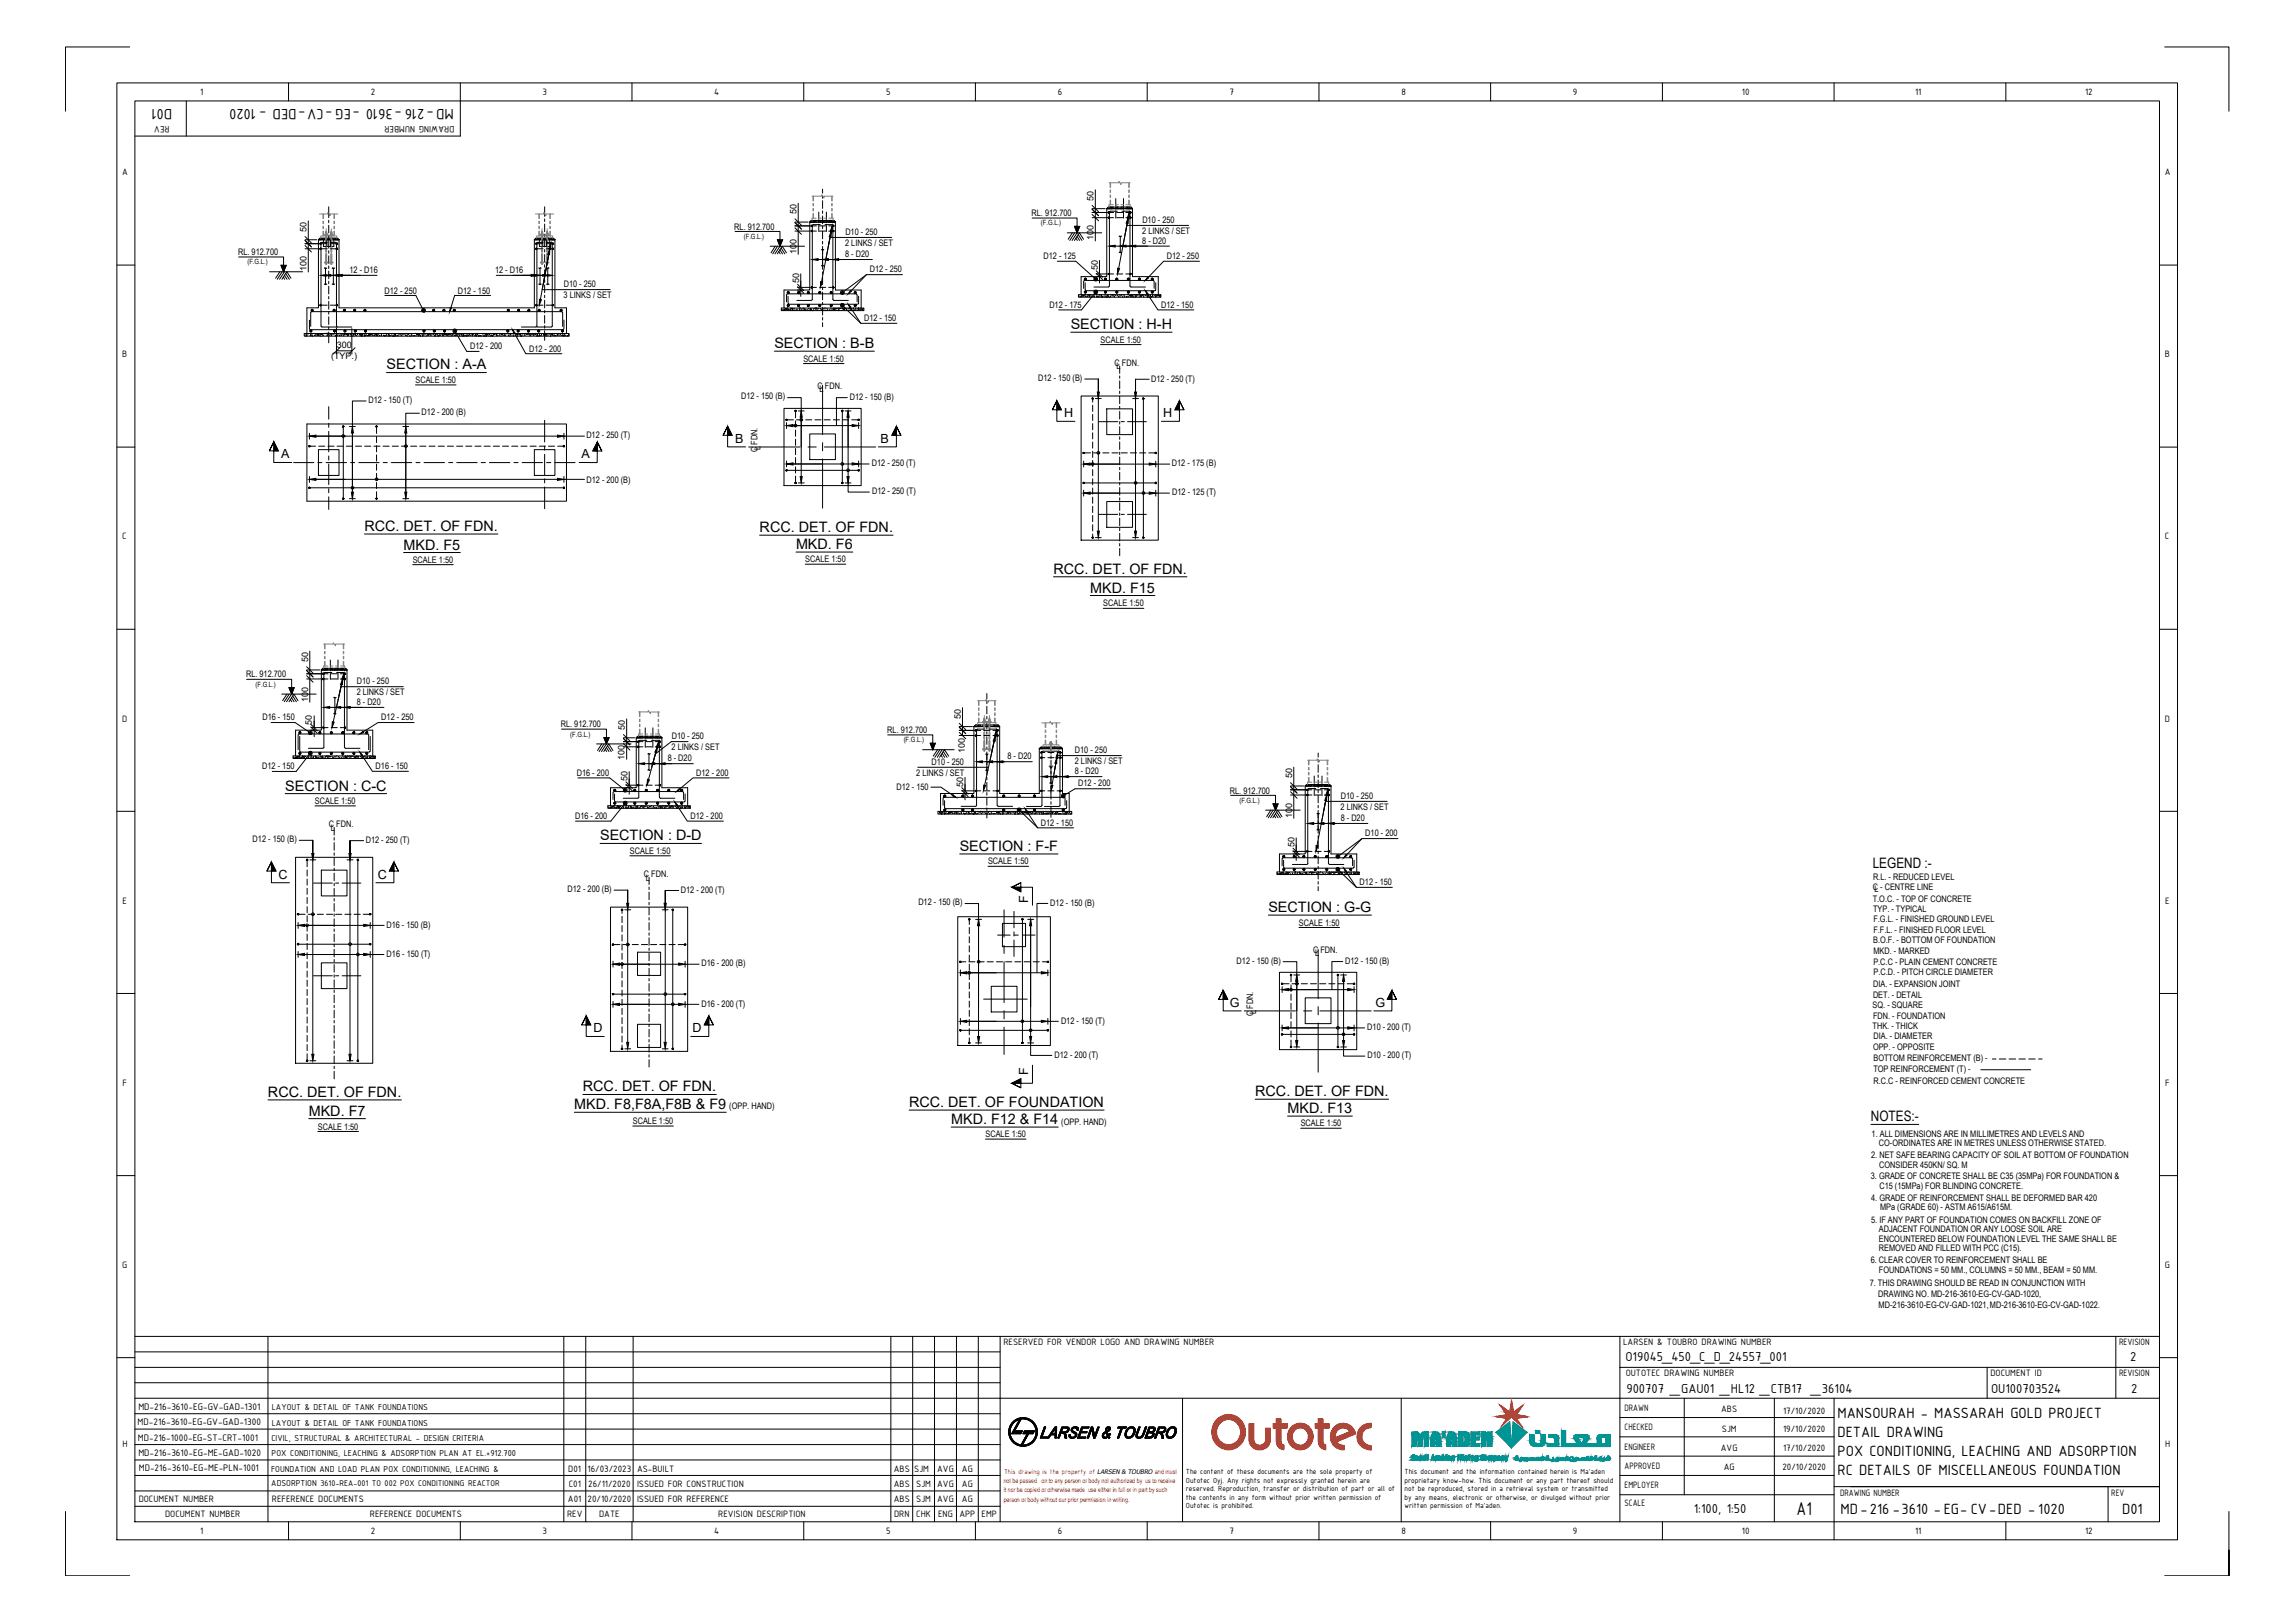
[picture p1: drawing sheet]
<svg xmlns="http://www.w3.org/2000/svg" width="841mm" height="594mm" viewBox="0 0 841 594" stroke-linecap="round" stroke-linejoin="round" font-family="sans-serif">
<defs><g id="words">
<text font-size="7.3" x="658.4" y="554.8">A1</text>
<g font-size="5.9">
<text x="63.1" y="39.8" transform="rotate(-180 63.1 39.8)">D01</text>
<text x="166.3" y="39.8" transform="rotate(-180 166.3 39.8)">MD-216 -3610 -EG -CV-DED - 1020</text>
<text x="673.3" y="519.2">MANSOURAH - MASSARAH GOLD PROJECT</text>
<text x="673.4" y="526.3">DETAIL DRAWING</text>
<text x="673.4" y="533.3">POX CONDITIONING, LEACHING AND ADSORPTION</text>
<text x="673.4" y="540.4">RC DETAILS OF MISCELLANEOUS FOUNDATION</text>
<text x="674.5" y="554.5">MD-216 -3610 -EG- CV-DED - 1020</text>
<text x="777.7" y="554.5">D01</text>
</g>
<g font-size="5.3">
<text x="392.4" y="120.6">SECTION : H-H</text>
<text x="283.8" y="127.5">SECTION : B-B</text>
<text x="141.6" y="135.3">SECTION : A-A</text>
<text x="133.5" y="194.5">RCC. DET. OF FDN.</text>
<text x="278.4" y="194.9">RCC. DET. OF FDN.</text>
<text x="147.9" y="201.3">MKD. F5</text>
<text x="291.7" y="201.1">MKD. F6</text>
<text x="386.1" y="210.1">RCC. DET. OF FDN.</text>
<text x="399.5" y="217">MKD. F15</text>
<text x="104.5" y="289.5">SECTION : C-C</text>
<text x="219.9" y="307.8">SECTION : D-D</text>
<text x="351.7" y="311.7">SECTION : F-F</text>
<text x="686.3" y="318">LEGEND :-</text>
<text x="464.8" y="334.1">SECTION : G-G</text>
<text x="98.2" y="401.7">RCC. DET. OF FDN.</text>
<text x="213.6" y="399.7">RCC. DET. OF FDN.</text>
<text x="460" y="401.5">RCC. DET. OF FDN.</text>
<text x="210.5" y="406.3">MKD. F8,F8A,F8B &amp; F9</text>
<text x="333.1" y="405.5">RCC. DET. OF FOUNDATION</text>
<text x="471.8" y="407.7">MKD. F13</text>
<text x="113.1" y="408.6">MKD. F7</text>
<text x="348.6" y="411.7">MKD. F12 &amp; F14</text>
<text x="685.6" y="410.7">NOTES:-</text>
</g>
<g font-size="5.1">
<text x="595.7" y="498.4">O19045_450_C_D_24557_001</text>
<text x="780.7" y="498.4">2</text>
<text x="596" y="510.2">900707 _GAU01 _HL12 _CTB17 _36104</text>
<text x="729.6" y="510.2">OU100703524</text>
<text x="781" y="510.2">2</text>
<text x="620.7" y="554.1">1:100, 1:50</text>
</g>
<g font-size="4.6">
<text x="389.9" y="152.8">H</text>
<text x="426.3" y="152.8">H</text>
<text x="103.1" y="167.9">A</text>
<text x="213" y="167.9">A</text>
<text x="269.4" y="162.2">B</text>
<text x="322.7" y="162.2">B</text>
<text x="102.1" y="321.8">C</text>
<text x="138.4" y="321.8">C</text>
<text x="376.8" y="330.6" transform="rotate(-90 376.8 330.6)">F</text>
<text x="450.7" y="368.8">G</text>
<text x="504" y="368.8">G</text>
<text x="217.5" y="378.1">D</text>
<text x="253.8" y="378.1">D</text>
<text x="376.8" y="393.9" transform="rotate(-90 376.8 393.9)">F</text>
</g>
<g font-size="3.8">
<text x="50.7" y="516.4">MD-216-3610-EG-GV-GAD-1301</text>
<text x="50.4" y="522.1">MD-216-3610-EG-GV-GAD-1300</text>
<text x="50.5" y="527.7">MD-216-1000-EG-ST-CRT-1001</text>
<text x="50.7" y="533.4">MD-216-3610-EG-ME-GAD-1020</text>
<text x="50.9" y="538.8">MD-216-3610-EG-ME-PLN-1001</text>
</g>
<g font-size="3.7">
<text x="73.4" y="34.8">1</text>
<text x="135.9" y="34.8">2</text>
<text x="198.8" y="34.7">3</text>
<text x="261.7" y="34.8">4</text>
<text x="324.7" y="34.7">5</text>
<text x="387.7" y="34.8">6</text>
<text x="450.6" y="34.8">7</text>
<text x="513.5" y="34.8">8</text>
<text x="576.4" y="34.7">9</text>
<text x="638.3" y="34.8">10</text>
<text x="701.8" y="34.8">11</text>
<text x="764.1" y="34.8">12</text>
<text x="62.1" y="46.3" transform="rotate(-180 62.1 46.3)">REV</text>
<text x="166.5" y="46.3" transform="rotate(-180 166.5 46.3)">DRAWING NUMBER</text>
<text x="44.7" y="64.2">A</text>
<text x="793.3" y="64.2">A</text>
<text x="44.8" y="130.9">B</text>
<text x="793.4" y="130.9">B</text>
<text x="44.8" y="197.6">C</text>
<text x="793.4" y="197.6">C</text>
<text x="44.7" y="264.3">D</text>
<text x="793.3" y="264.3">D</text>
<text x="44.9" y="331">E</text>
<text x="793.4" y="331">E</text>
<text x="44.9" y="397.7">F</text>
<text x="793.5" y="397.7">F</text>
<text x="44.8" y="464.4">G</text>
<text x="793.4" y="464.4">G</text>
<text x="367.7" y="492.8">RESERVED FOR VENDOR LOGO AND DRAWING NUMBER</text>
<text x="594.8" y="492.8">LARSEN &amp; TOUBRO DRAWING NUMBER</text>
<text x="776.5" y="492.8">REVISION</text>
<text x="595.7" y="504.1">OUTOTEC DRAWING NUMBER</text>
<text x="729.4" y="504.1">DOCUMENT ID</text>
<text x="776.5" y="504.1">REVISION</text>
<text x="595.3" y="516.8">DRAWN</text>
<text x="630.8" y="517.3">ABS</text>
<text x="653.4" y="518">17/10/2020</text>
<text x="595.3" y="523.9">CHECKED</text>
<text x="631" y="524.4">SJM</text>
<text x="653.4" y="524.4">19/10/2020</text>
<text x="44.9" y="530.1">H</text>
<text x="595.3" y="531">ENGINEER</text>
<text x="630.6" y="531.3">AVG</text>
<text x="653.4" y="531.4">17/10/2020</text>
<text x="793.4" y="530.1">H</text>
<text x="208.3" y="539">D01</text>
<text x="215.3" y="539">16/03/2023</text>
<text x="233.5" y="539">AS-BUILT</text>
<text x="327.5" y="539">ABS</text>
<text x="335.1" y="539">SJM</text>
<text x="343.4" y="539">AVG</text>
<text x="352.5" y="539">AG</text>
<text x="595.3" y="538">APPROVED</text>
<text x="631.7" y="538.5">AG</text>
<text x="653.2" y="538.5">20/10/2020</text>
<text x="208.4" y="544.6">C01</text>
<text x="215.5" y="544.6">26/11/2020</text>
<text x="233.5" y="544.6">ISSUED FOR CONSTRUCTION</text>
<text x="327.5" y="544.6">ABS</text>
<text x="335.8" y="544.6">SJM</text>
<text x="343.4" y="544.6">AVG</text>
<text x="352.5" y="544.6">AG</text>
<text x="595.3" y="545.1">EMPLOYER</text>
<text x="50.8" y="550.3">DOCUMENT NUMBER</text>
<text x="99.6" y="550.3">REFERENCE DOCUMENTS</text>
<text x="208.1" y="550.3">A01</text>
<text x="215.3" y="550.3">20/10/2020</text>
<text x="233.5" y="550.3">ISSUED FOR REFERENCE</text>
<text x="327.5" y="550.3">ABS</text>
<text x="335.8" y="550.3">SJM</text>
<text x="343.4" y="550.3">AVG</text>
<text x="352.5" y="550.3">AG</text>
<text x="595.3" y="551.6">SCALE</text>
<text x="674.3" y="548">DRAWING NUMBER</text>
<text x="773.7" y="548">REV</text>
<text x="60.5" y="555.7">DOCUMENT NUMBER</text>
<text x="135.6" y="555.7">REFERENCE DOCUMENTS</text>
<text x="207.8" y="555.7">REV</text>
<text x="219.6" y="555.7">DATE</text>
<text x="263.2" y="555.7">REVISION DESCRIPTION</text>
<text x="327.6" y="555.7">DRN</text>
<text x="335.8" y="555.7">CHK</text>
<text x="343.8" y="555.7">ENG</text>
<text x="351.6" y="555.7">APP</text>
<text x="359.7" y="555.7">EMP</text>
<text x="73.4" y="561.7">1</text>
<text x="135.9" y="561.8">2</text>
<text x="198.8" y="561.7">3</text>
<text x="261.7" y="561.7">4</text>
<text x="324.7" y="561.7">5</text>
<text x="387.7" y="561.8">6</text>
<text x="450.6" y="561.7">7</text>
<text x="513.5" y="561.7">8</text>
<text x="576.4" y="561.9">9</text>
<text x="638.3" y="561.7">10</text>
<text x="701.8" y="561.7">11</text>
<text x="764.1" y="561.8">12</text>
</g>
<g font-size="3.4">
<text x="99.6" y="516.5">LAYOUT &amp; DETAIL OF TANK FOUNDATIONS</text>
<text x="99.5" y="527.6">CIVIL, STRUCTURAL &amp; ARCHITECTURAL - DESIGN CRITERIA</text>
<text x="99.6" y="522.2">LAYOUT &amp; DETAIL OF TANK FOUNDATIONS</text>
<text x="99.6" y="533.3">POX CONDITIONING, LEACHING &amp; ADSORPTION PLAN AT EL.+912.700</text>
<text x="99.3" y="539">FOUNDATION AND LOAD PLAN POX CONDITIONING, LEACHING &amp;</text>
<text x="99.4" y="544.3">ADSORPTION 3610-REA-001 TO 002 POX CONDITIONING REACTOR</text>
</g>
<g font-size="3.3">
<text x="400.8" y="73.6" transform="rotate(-90 400.8 73.6)">50</text>
<text x="291.9" y="78.5" transform="rotate(-90 291.9 78.5)">50</text>
<text x="378" y="79.2">RL. 912.700</text>
<text x="418.6" y="81.6">D10 - 250</text>
<text x="112.3" y="85" transform="rotate(-90 112.3 85)">50</text>
<text x="269.1" y="84.1">RL. 912.700</text>
<text x="309.8" y="86">D10 - 250</text>
<text x="400.8" y="88" transform="rotate(-90 400.8 88)">100</text>
<text x="418.6" y="85.7">2 LINKS / SET</text>
<text x="418.6" y="89.2">8 - D20</text>
<text x="87.2" y="93.4">RL. 912.700</text>
<text x="291.9" y="92.9" transform="rotate(-90 291.9 92.9)">100</text>
<text x="309.7" y="90.1">2 LINKS / SET</text>
<text x="309.7" y="94.1">8 - D20</text>
<text x="382.4" y="94.8">D12 - 125</text>
<text x="427.6" y="94.8">D12 - 250</text>
<text x="112.3" y="99.4" transform="rotate(-90 112.3 99.4)">100</text>
<text x="128.1" y="99.9">12 - D16</text>
<text x="181.4" y="99.9">12 - D16</text>
<text x="318.7" y="99.8">D12 - 250</text>
<text x="402.3" y="98.9" transform="rotate(-90 402.3 98.9)">50</text>
<text x="140.9" y="107.5">D12 - 250</text>
<text x="167.8" y="107.5">D12 - 150</text>
<text x="206.6" y="105.1">D10 - 250</text>
<text x="292.8" y="103.8" transform="rotate(-90 292.8 103.8)">50</text>
<text x="206.5" y="109.2">3 LINKS / SET</text>
<text x="384.5" y="112.8">D12 - 175</text>
<text x="425.5" y="112.8">D12 - 150</text>
<text x="316.6" y="117.7">D12 - 150</text>
<text x="403.3" y="125.5">SCALE 1:50</text>
<text x="121.3" y="131.3">(TYP.)</text>
<text x="123.4" y="127.4">300</text>
<text x="172.2" y="128">D12 - 200</text>
<text x="193.9" y="128.8">D12 - 200</text>
<text x="294.4" y="132.4">SCALE 1:50</text>
<text x="408.4" y="134.1">C FDN.</text>
<text x="409.1" y="135.3">L</text>
<text x="152.3" y="140.3">SCALE 1:50</text>
<text x="299.6" y="142.5">C FDN.</text>
<text x="300.3" y="143.6">L</text>
<text x="380.4" y="139.5">D12 - 150 (B)</text>
<text x="421.8" y="140">D12 - 250 (T)</text>
<text x="135" y="147.5">D12 - 150 (T)</text>
<text x="271.6" y="146.3">D12 - 150 (B)</text>
<text x="311.4" y="146.4">D12 - 150 (B)</text>
<text x="154.5" y="152">D12 - 200 (B)</text>
<text x="214.9" y="160.5">D12 - 250 (T)</text>
<text x="277.6" y="165.6" transform="rotate(-90 277.6 165.6)">C FDN.</text>
<text x="278.8" y="164.9" transform="rotate(-90 278.8 164.9)">L</text>
<text x="319.5" y="170.7">D12 - 250 (T)</text>
<text x="429.5" y="170.8">D12 - 175 (B)</text>
<text x="214.9" y="176.8">D12 - 200 (B)</text>
<text x="319.6" y="181">D12 - 250 (T)</text>
<text x="429.5" y="181.4">D12 - 125 (T)</text>
<text x="151.2" y="206.1">SCALE 1:50</text>
<text x="295.1" y="205.9">SCALE 1:50</text>
<text x="404.3" y="222.1">SCALE 1:50</text>
<text x="112.9" y="242.5" transform="rotate(-90 112.9 242.5)">50</text>
<text x="90.2" y="248.1">RL. 912.700</text>
<text x="130.8" y="250.6">D10 - 250</text>
<text x="112.9" y="256.9" transform="rotate(-90 112.9 256.9)">100</text>
<text x="130.7" y="254.7">2 LINKS / SET</text>
<text x="96.2" y="263.6">D16 - 150</text>
<text x="130.7" y="258.2">8 - D20</text>
<text x="139.7" y="263.8">D12 - 250</text>
<text x="352.1" y="263.3" transform="rotate(-90 352.1 263.3)">50</text>
<text x="114.2" y="265.4" transform="rotate(-90 114.2 265.4)">50</text>
<text x="205.5" y="266.4">RL. 912.700</text>
<text x="229" y="267.4" transform="rotate(-90 229 267.4)">50</text>
<text x="325.1" y="268.5">RL. 912.700</text>
<text x="246.1" y="274.8">2 LINKS / SET</text>
<text x="246.2" y="270.7">D10 - 250</text>
<text x="353.5" y="275.7" transform="rotate(-90 353.5 275.7)">100</text>
<text x="393.9" y="275.8">D10 - 250</text>
<text x="96.1" y="281.7">D12 - 150</text>
<text x="137.7" y="281.7">D16 - 150</text>
<text x="228.8" y="278.5" transform="rotate(-90 228.8 278.5)">100</text>
<text x="244.7" y="278.9">8 - D20</text>
<text x="341.4" y="280.1">D10 - 250</text>
<text x="369.2" y="278.1">8 - D20</text>
<text x="393.9" y="279.9">2 LINKS / SET</text>
<text x="211.4" y="284.1">D16 - 200</text>
<text x="229.9" y="286.1" transform="rotate(-90 229.9 286.1)">50</text>
<text x="255.1" y="284.1">D12 - 200</text>
<text x="335.8" y="284.2">2 LINKS / SET</text>
<text x="393.9" y="283.5">8 - D20</text>
<text x="473.5" y="285.1" transform="rotate(-90 473.5 285.1)">50</text>
<text x="328.5" y="289.4">D12 - 150</text>
<text x="353" y="288.2" transform="rotate(-90 353 288.2)">50</text>
<text x="395.1" y="288.1">D12 - 200</text>
<text x="450.7" y="290.6">RL. 912.700</text>
<text x="491.3" y="292.5">D10 - 250</text>
<text x="115.4" y="294.5">SCALE 1:50</text>
<text x="210.7" y="299.9">D16 - 200</text>
<text x="253.1" y="300">D12 - 200</text>
<text x="473.5" y="299.5" transform="rotate(-90 473.5 299.5)">100</text>
<text x="491.3" y="296.6">2 LINKS / SET</text>
<text x="120.6" y="303.1">C FDN.</text>
<text x="121.3" y="304.2">L</text>
<text x="381.5" y="302.5">D12 - 150</text>
<text x="491.3" y="300.7">8 - D20</text>
<text x="92.6" y="308.5">D12 - 150 (B)</text>
<text x="134" y="308.9">D12 - 250 (T)</text>
<text x="474.4" y="310.4" transform="rotate(-90 474.4 310.4)">50</text>
<text x="500.3" y="306.3">D10 - 200</text>
<text x="230.8" y="312.7">SCALE 1:50</text>
<text x="362.1" y="316.6">SCALE 1:50</text>
<text x="236" y="321.3">C FDN.</text>
<text x="236.7" y="322.5">L</text>
<text x="686.4" y="322.4">R.L. - REDUCED LEVEL</text>
<text x="208" y="326.7">D12 - 200 (B)</text>
<text x="249.5" y="327.2">D12 - 200 (T)</text>
<text x="498.2" y="324.2">D12 - 150</text>
<text x="686.3" y="326">C - CENTRE LINE</text>
<text x="687" y="326.7">L</text>
<text x="336.5" y="331.6">D12 - 150 (B)</text>
<text x="384.9" y="331.7">D12 - 150 (B)</text>
<text x="686.3" y="330.2">T.O.C. - TOP OF CONCRETE</text>
<text x="686.4" y="334.2">TYP. - TYPICAL</text>
<text x="141.6" y="339.7">D16 - 150 (B)</text>
<text x="476" y="339">SCALE 1:50</text>
<text x="686.5" y="337.7">F.G.L. - FINISHED GROUND LEVEL</text>
<text x="686.5" y="341.7">F.F.L. - FINISHED FLOOR LEVEL</text>
<text x="686.5" y="345.5">B.O.F. - BOTTOM OF FOUNDATION</text>
<text x="141.7" y="350.4">D16 - 150 (T)</text>
<text x="257" y="353.9">D16 - 200 (B)</text>
<text x="453.2" y="352.9">D12 - 150 (B)</text>
<text x="481.2" y="349.1">C FDN.</text>
<text x="481.9" y="350.2">L</text>
<text x="493" y="353">D12 - 150 (B)</text>
<text x="686.5" y="353.5">P.C.C - PLAIN CEMENT CONCRETE</text>
<text x="686.5" y="349.4">MKD. - MARKED</text>
<text x="686.5" y="357.3">P.C.D. - PITCH CIRCLE DIAMETER</text>
<text x="686.4" y="365.5">DET. - DETAIL</text>
<text x="686.4" y="361.4">DIA. - EXPANSION JOINT</text>
<text x="257.1" y="368.7">D16 - 200 (T)</text>
<text x="460.4" y="371.4" transform="rotate(-90 460.4 371.4)">L</text>
<text x="686.3" y="369.3">SQ. - SQUARE</text>
<text x="388.8" y="374.9">D12 - 150 (T)</text>
<text x="459.2" y="372.2" transform="rotate(-90 459.2 372.2)">C FDN.</text>
<text x="501" y="377.3">D10 - 200 (T)</text>
<text x="686.2" y="377">THK. - THICK</text>
<text x="686.4" y="373.2">FDN. - FOUNDATION</text>
<text x="686.5" y="380.7">DIA. - DIAMETER</text>
<text x="386.4" y="387.4">D12 - 200 (T)</text>
<text x="501.1" y="387.6">D10 - 200 (T)</text>
<text x="686.4" y="384.7">OPP. - OPPOSITE</text>
<text x="686.5" y="388.7">BOTTOM REINFORCEMENT (B) -</text>
<text x="686.5" y="392.6">TOP REINFORCEMENT (T) -</text>
<text x="686.5" y="396.9">R.C.C - REINFORCED CEMENT CONCRETE</text>
<text x="267.2" y="406.2">(OPP. HAND)</text>
<text x="116.5" y="413.7">SCALE 1:50</text>
<text x="231.9" y="411.7">SCALE 1:50</text>
<text x="388.9" y="412">(OPP. HAND)</text>
<text x="476.7" y="412.5">SCALE 1:50</text>
<text x="361.1" y="416.5">SCALE 1:50</text>
<text x="685.9" y="416.4">1. ALL DIMENSIONS ARE IN MILLIMETRES AND LEVELS AND</text>
<text x="688.5" y="419.9">CO-ORDINATES ARE IN METRES UNLESS OTHERWISE STATED.</text>
<text x="685.7" y="424.2">2. NET SAFE BEARING CAPACITY OF SOIL AT BOTTOM OF FOUNDATION</text>
<text x="685.6" y="431.7">3. GRADE OF CONCRETE SHALL BE C35 (35MPa) FOR FOUNDATION &amp;</text>
<text x="688.7" y="427.7">CONSIDER 450KN/ SQ. M</text>
<text x="688.7" y="435.5">C15 (15MPa) FOR BLINDING CONCRETE.</text>
<text x="685.7" y="439.9">4. GRADE OF REINFORCEMENT SHALL BE DEFORMED BAR 420</text>
<text x="689" y="443.3">MPa (GRADE 60) - ASTM A615/A615M.</text>
<text x="685.7" y="448.1">5. IF ANY PART OF FOUNDATION COMES ON BACKFILL ZONE OF</text>
<text x="688.5" y="454.8">ENCOUNTERED BELOW FOUNDATION LEVEL THE SAME SHALL BE</text>
<text x="688.5" y="451.4">ADJACENT FOUNDATION OR ANY LOOSE SOIL ARE</text>
<text x="688.5" y="458.4">REMOVED AND FILLED WITH PCC (C15).</text>
<text x="685.5" y="462.7">6. CLEAR COVER TO REINFORCEMENT SHALL BE</text>
<text x="688.5" y="466.3">FOUNDATIONS = 50 MM., COLUMNS = 50 MM., BEAM = 50 MM.</text>
<text x="685.2" y="471.1">7. THIS DRAWING SHOULD BE READ IN CONJUNCTION WITH</text>
<text x="688.3" y="475.1">DRAWING NO. MD-216-3610-EG-CV-GAD-1020,</text>
<text x="688.5" y="479.1">MD-216-3610-EG-CV-GAD-1021,MD-216-3610-EG-CV-GAD-1022.</text>
</g>
<g font-size="2.9">
<text x="434.6" y="539.9">The content of these documents are the sole property of</text>
<text x="514.7" y="539.9">This document and the information contained herein is Ma'aden</text>
<text x="434.6" y="543.1">Outotec Oyj. Any rights not expressly granted herein are</text>
<text x="514.7" y="543.1">proprietary know-how. This document or any part thereof should</text>
<text x="434.6" y="546.2">reserved. Reproduction, transfer or distribution of part or all of</text>
<text x="434.6" y="549.4">the contents in any form without prior written permission of</text>
<text x="514.7" y="546.2">not be reproduced, stored in a retrieval system or transmitted</text>
<text x="514.7" y="549.4">by any means, electronic or otherwise, or divulged without prior</text>
<text x="434.6" y="552.5">Outotec is prohibited.</text>
<text x="514.7" y="552.5">written permission of Ma'aden.</text>
</g>
<g font-size="2.6">
<text x="381.5" y="82.6">(F.G.L.)</text>
<text x="272.6" y="87.5">(F.G.L.)</text>
<text x="90.7" y="96.8">(F.G.L.)</text>
<text x="93.6" y="251.6">(F.G.L.)</text>
<text x="209" y="269.8">(F.G.L.)</text>
<text x="331.2" y="271.9">(F.G.L.)</text>
<text x="454.2" y="294.1">(F.G.L.)</text>
</g>
<text font-size="2.6" fill="#f00" x="367.9" y="539.8">This drawing is the property of</text>
<g font-size="2.4" fill="#f00">
<text x="367.8" y="543.2">not be passed on to any person or body not authorized by us to receive</text>
<text x="367.8" y="546.6">it nor be copied or otherwise made use either in full or in part by such</text>
<text x="367.8" y="550">person or body without our prior permission in writing.</text>
</g>
<text font-size="2.3" x="402.1" y="539.8">LARSEN &amp; TOUBRO and must</text>
</g></defs>
<!-- layer: CI-NEWLINES -->
<g fill="none" stroke="#000" stroke-width=".37">
<path d="M118.6 87.8v.9M118.6 89.3v1h.7M119.8 89.3l.1 1h1.2M119.8 87.8v.9M121.1 87.8v.9M121.1 89.3v1M122.3 87.8v.9M122.3 89.3v1h-.6M197.7 89.3v1h.7M197.7 87.8v.9M198.9 87.8v.9M198.9 89.3v1"/>
<path d="M200.2 89.3v1h-1.2M200.2 87.8v.9M201.5 89.3v1h-.7M201.5 87.8v.9M112.5 155.3h95.1v28.3h-95.1zM287.3 149.6h28.3v28.3h-28.3zM296.7 158.9h9.4v9.4h-9.4zM396.2 145h28.3v52.8h-28.3zM405.6 149.7h9.4v9.5h-9.4zM116.7 164.7h7.5v9.4h-7.5zM195.8 164.7h7.6v9.4h-7.6zM405.6 183.7h9.4v9.4h-9.4z"/>
<path d="M108.3 314h28.3v75.4h-28.3zM117.8 318.7h9.4v9.4h-9.4zM223.7 332.2h28.3v52.9h-28.3zM351 335.8h33.9v47.1h-33.9zM367.4 338.2h8.4v8.5h-8.4zM117.8 352.7h9.4v9.4h-9.4zM468.9 356.1h28.3v28.3h-28.3zM363.2 361.2h9.5v9.4h-9.5zM478.3 365.5h9.5v9.4h-9.5z"/>
</g>
<!-- layer: CI-CEN -->
<g fill="none" stroke="#000" stroke-width=".37">
<path d="M120.5 148.9v4.6M120.5 155v1.5M120.5 158v7.5M199.6 153.9v8M107.6 169.4h7.4M116.5 169.4h1.5M119.5 169.4h7.5M120.5 167v1.5M120.5 170v7.5M120.5 179v1.5M128.5 169.4h1.4M131.5 169.4h7.4"/>
<path d="M140.4 169.4h1.5M143.4 169.4h7.5M152.4 169.4h1.5M155.4 169.4h7.5M164.4 169.4h1.5M167.4 169.4h7.5M176.3 169.4h1.6M179.4 169.4h7.4M188.3 169.4h1.6M191.3 169.4h7.5M199.6 163.4v1.5M199.6 166.4v7.5"/>
<path d="M199.6 175.4v1.5M199.6 178.4v7.9M200.3 169.4h1.5M203.3 169.4h7.4M120.5 182v4.6M367.9 333.3v10M371.6 333.8v6M365.6 342.5h4.6M367.9 346.3v2.9M367.9 352.2v15M371.6 341.3v1.5M371.6 344.3v6"/>
<path d="M371.7 342.5h1.5M374.7 342.5h4.6M360.5 365.9h16M367.9 370.2v3M367.9 376.2v10"/>
</g>
<!-- layer: CI-TEXT -->
<g fill="none" stroke="#000" stroke-width=".37">
<path d="M141.6 136.5h36.7M283.8 128.6h36.6M294.4 133.2h14.9M392.4 121.7h37.1M403.3 126.2h14.9M152.3 141h14.8M133.5 195.6h48.9M278.4 196h48.9M147.9 202.4h20.8M151.2 206.8h14.9M291.7 202.2h20.8M295.1 206.6h14.9"/>
<path d="M386.1 211.3h48.9M399.5 218.1h23.7M404.3 222.8h14.9M104.5 290.7h37.2M115.4 295.2h14.9M219.9 308.9h37.2M230.8 313.5h14.9M351.7 312.8h36M362.1 317.3h14.8M464.8 335.2h37.8M476 339.7h14.9M98.2 402.9h48.9"/>
<path d="M113.1 409.7h20.8M116.5 414.4h14.8M210.5 407.4h55.6M213.6 400.9h48.9M231.9 412.4h14.8M333.1 406.6h71.5M348.6 412.8h39.2M361.1 417.2h14.9M460 402.6h48.9M471.8 408.8h23.8M476.7 413.2h14.8"/>
</g>
<!-- layer: 0 -->
<g fill="#000" stroke="#000" stroke-width=".37">
<path d="M103 97.2h1.9l-1 2.3zM284.9 87.8h1.9l-1 2.4zM393.8 82.9h1.9l-1 2.4zM266.6 156.1l1.7 3.3h-1.7zM328.5 156.1v3.3h-1.7zM387.3 146.8l1.6 3.3h-1.6zM432.2 146.8v3.3h-1.6zM100.4 161.8l1.6 3.4-1.6-.1zM218.9 161.9v3.3h-1.7zM105.9 251.9h1.9l-.9 2.3zM221.3 270.1h1.9l-1 2.4zM340.9 272.2h1.9l-1 2.4z"/>
<path d="M466.5 294.4h1.9l-1 2.3zM99.5 315.7l1.6 3.3h-1.6zM144.3 315.7v3.3h-1.6zM370.8 325h3.3v1.6zM214.8 372.1l1.7 3.3h-1.7zM259.7 372.1v3.3h-1.6zM448.3 362.7l1.6 3.3h-1.6zM510.1 362.7v3.3h-1.7zM370.8 396.8l3.3-1.7v1.7z"/>
<circle cx="408.8" cy="76.2" r=".07"/>
<circle cx="409" cy="76.1" r=".07"/>
<circle cx="412.2" cy="76.3" r=".07"/>
<circle cx="412.7" cy="76.2" r=".07"/>
<circle cx="413.9" cy="76.1" r=".07"/>
<circle cx="413.9" cy="76" r=".07"/>
<circle cx="118" cy="87.4" r=".07"/>
<circle cx="118" cy="87.6" r=".07"/>
<circle cx="118.9" cy="87.6" r=".07"/>
<circle cx="119.2" cy="87.5" r=".07"/>
<circle cx="121.1" cy="87.4" r=".07"/>
<circle cx="122.3" cy="87.7" r=".07"/>
<circle cx="122.9" cy="87.6" r=".07"/>
<circle cx="198.3" cy="87.5" r=".07"/>
<circle cx="200.2" cy="87.4" r=".07"/>
<circle cx="200.9" cy="87.3" r=".07"/>
<circle cx="201.5" cy="87.7" r=".07"/>
<circle cx="202" cy="87.6" r=".07"/>
<circle cx="298" cy="80.9" r=".07"/>
<circle cx="299" cy="80.9" r=".07"/>
<circle cx="299.9" cy="81.1" r=".07"/>
<circle cx="300.1" cy="81" r=".07"/>
<circle cx="303.9" cy="81.2" r=".07"/>
<circle cx="305" cy="81" r=".07"/>
<circle cx="305.4" cy="81.1" r=".07"/>
<circle cx="287" cy="113.5" r=".07"/>
<circle cx="287.4" cy="113.6" r=".07"/>
<circle cx="288.7" cy="113.3" r=".07"/>
<circle cx="289" cy="113.5" r=".07"/>
<circle cx="289" cy="113.4" r=".07"/>
<circle cx="289.5" cy="113.3" r=".07"/>
<circle cx="289.6" cy="113.5" r=".07"/>
<circle cx="290.4" cy="113.6" r=".07"/>
<circle cx="290.6" cy="113.5" r=".07"/>
<circle cx="291.3" cy="113.5" r=".07"/>
<circle cx="292" cy="113.5" r=".07"/>
<circle cx="292.1" cy="113.2" r=".07"/>
<circle cx="292.9" cy="113.6" r=".07"/>
<circle cx="293" cy="113.4" r=".07"/>
<circle cx="293.2" cy="112.8" r=".07"/>
<circle cx="293.3" cy="113.7" r=".07"/>
<circle cx="293.5" cy="113.6" r=".07"/>
<circle cx="293.8" cy="113.5" r=".07"/>
<circle cx="294.6" cy="113.6" r=".07"/>
<circle cx="294.6" cy="112.9" r=".07"/>
<circle cx="295.4" cy="113.7" r=".07"/>
<circle cx="296.4" cy="112.9" r=".07"/>
<circle cx="296.5" cy="113.6" r=".07"/>
<circle cx="296.9" cy="113.7" r=".07"/>
<circle cx="297.3" cy="113.3" r=".07"/>
<circle cx="297.7" cy="113.8" r=".07"/>
<circle cx="298.1" cy="113.5" r=".07"/>
<circle cx="298.2" cy="113.6" r=".07"/>
<circle cx="298.3" cy="113" r=".07"/>
<circle cx="299" cy="113.3" r=".07"/>
<circle cx="299.5" cy="113.5" r=".07"/>
<circle cx="300.1" cy="113.1" r=".07"/>
<circle cx="300.7" cy="113.1" r=".07"/>
<circle cx="301.1" cy="113.5" r=".07"/>
<circle cx="301.6" cy="113.7" r=".07"/>
<circle cx="302.4" cy="112.8" r=".07"/>
<circle cx="302.5" cy="113.7" r=".07"/>
<circle cx="302.6" cy="113.7" r=".07"/>
<circle cx="303.1" cy="113.1" r=".07"/>
<circle cx="304.2" cy="113.5" r=".07"/>
<circle cx="304.5" cy="112.8" r=".07"/>
<circle cx="305" cy="113.2" r=".07"/>
<circle cx="305.7" cy="113.3" r=".07"/>
<circle cx="305.9" cy="113.2" r=".07"/>
<circle cx="306.1" cy="113.1" r=".07"/>
<circle cx="306.4" cy="112.9" r=".07"/>
<circle cx="306.7" cy="112.9" r=".07"/>
<circle cx="307.7" cy="113.6" r=".07"/>
<circle cx="308" cy="112.9" r=".07"/>
<circle cx="308.7" cy="112.9" r=".07"/>
<circle cx="309.4" cy="113.3" r=".07"/>
<circle cx="309.5" cy="113.4" r=".07"/>
<circle cx="309.7" cy="112.9" r=".07"/>
<circle cx="310.2" cy="113.4" r=".07"/>
<circle cx="311" cy="113.1" r=".07"/>
<circle cx="311.7" cy="113.7" r=".07"/>
<circle cx="312" cy="113" r=".07"/>
<circle cx="312" cy="113.1" r=".07"/>
<circle cx="312" cy="113.7" r=".07"/>
<circle cx="312.7" cy="112.8" r=".07"/>
<circle cx="313.3" cy="113.6" r=".07"/>
<circle cx="313.6" cy="112.9" r=".07"/>
<circle cx="313.7" cy="113.5" r=".07"/>
<circle cx="314.3" cy="113.2" r=".07"/>
<circle cx="314.5" cy="113.5" r=".07"/>
<circle cx="314.6" cy="112.8" r=".07"/>
<circle cx="314.7" cy="113.5" r=".07"/>
<circle cx="315.2" cy="113.1" r=".07"/>
<circle cx="315.9" cy="113.2" r=".07"/>
<circle cx="316.3" cy="113.6" r=".07"/>
<circle cx="395.4" cy="108.4" r=".07"/>
<circle cx="396.2" cy="108.5" r=".07"/>
<circle cx="396.3" cy="108.5" r=".07"/>
<circle cx="397" cy="108.5" r=".07"/>
<circle cx="397.2" cy="108.2" r=".07"/>
<circle cx="397.5" cy="108.4" r=".07"/>
<circle cx="397.8" cy="108.5" r=".07"/>
<circle cx="398.4" cy="108.4" r=".07"/>
<circle cx="398.4" cy="108.6" r=".07"/>
<circle cx="398.8" cy="108.1" r=".07"/>
<circle cx="399.3" cy="108.7" r=".07"/>
<circle cx="399.4" cy="108.5" r=".07"/>
<circle cx="400.2" cy="108.8" r=".07"/>
<circle cx="400.9" cy="108.6" r=".07"/>
<circle cx="401" cy="108.6" r=".07"/>
<circle cx="401.8" cy="107.9" r=".07"/>
<circle cx="401.9" cy="108.5" r=".07"/>
<circle cx="402" cy="107.9" r=".07"/>
<circle cx="402.2" cy="108.8" r=".07"/>
<circle cx="402.3" cy="108.7" r=".07"/>
<circle cx="402.6" cy="108.7" r=".07"/>
<circle cx="402.7" cy="108.5" r=".07"/>
<circle cx="403.6" cy="108.2" r=".07"/>
<circle cx="403.9" cy="108.6" r=".07"/>
<circle cx="404.7" cy="108.4" r=".07"/>
<circle cx="405" cy="108.8" r=".07"/>
<circle cx="405.8" cy="108.8" r=".07"/>
<circle cx="406.1" cy="108" r=".07"/>
<circle cx="406.2" cy="108.4" r=".07"/>
<circle cx="407" cy="108.7" r=".07"/>
<circle cx="408.4" cy="108.6" r=".07"/>
<circle cx="408.7" cy="108.1" r=".07"/>
<circle cx="409.6" cy="108.2" r=".07"/>
<circle cx="410.4" cy="108.2" r=".07"/>
<circle cx="411.9" cy="108.2" r=".07"/>
<circle cx="413.4" cy="107.9" r=".07"/>
<circle cx="413.6" cy="108.7" r=".07"/>
<circle cx="413.9" cy="108.3" r=".07"/>
<circle cx="414.6" cy="108.4" r=".07"/>
<circle cx="414.7" cy="108.3" r=".07"/>
<circle cx="417.1" cy="108" r=".07"/>
<circle cx="417.6" cy="108" r=".07"/>
<circle cx="418.2" cy="108.4" r=".07"/>
<circle cx="418.3" cy="108.5" r=".07"/>
<circle cx="419.1" cy="108.7" r=".07"/>
<circle cx="419.1" cy="108.5" r=".07"/>
<circle cx="419.2" cy="108.1" r=".07"/>
<circle cx="419.9" cy="108.2" r=".07"/>
<circle cx="420.5" cy="108.8" r=".07"/>
<circle cx="420.8" cy="108.8" r=".07"/>
<circle cx="421.6" cy="108.2" r=".07"/>
<circle cx="421.6" cy="107.9" r=".07"/>
<circle cx="422" cy="108.6" r=".07"/>
<circle cx="422.1" cy="108.7" r=".07"/>
<circle cx="422.5" cy="108.5" r=".07"/>
<circle cx="423.2" cy="108.2" r=".07"/>
<circle cx="423.5" cy="107.9" r=".07"/>
<circle cx="423.5" cy="108.8" r=".07"/>
<circle cx="424.1" cy="108.2" r=".07"/>
<circle cx="424.5" cy="108.3" r=".07"/>
<circle cx="425.2" cy="108.7" r=".07"/>
<circle cx="112.1" cy="123.1" r=".07"/>
<circle cx="112.4" cy="122.8" r=".07"/>
<circle cx="113" cy="122.2" r=".07"/>
<circle cx="113.7" cy="122.9" r=".07"/>
<circle cx="113.8" cy="122.9" r=".07"/>
<circle cx="114" cy="122.9" r=".07"/>
<circle cx="115.4" cy="122.8" r=".07"/>
<circle cx="116.9" cy="122.9" r=".07"/>
<circle cx="117.4" cy="122.3" r=".07"/>
<circle cx="117.7" cy="122.5" r=".07"/>
<circle cx="118.5" cy="122.8" r=".07"/>
<circle cx="119.4" cy="122.1" r=".07"/>
<circle cx="119.9" cy="122.9" r=".07"/>
<circle cx="119.9" cy="122.1" r=".07"/>
<circle cx="120.2" cy="122.2" r=".07"/>
<circle cx="121.5" cy="122.8" r=".07"/>
<circle cx="121.5" cy="122.2" r=".07"/>
<circle cx="122.4" cy="122.3" r=".07"/>
<circle cx="122.9" cy="122.9" r=".07"/>
<circle cx="123.5" cy="122.3" r=".07"/>
<circle cx="123.9" cy="122.3" r=".07"/>
<circle cx="124.2" cy="122.3" r=".07"/>
<circle cx="124.7" cy="122.3" r=".07"/>
<circle cx="125.2" cy="122.8" r=".07"/>
<circle cx="125.2" cy="122.9" r=".07"/>
<circle cx="125.5" cy="122.3" r=".07"/>
<circle cx="126" cy="122.6" r=".07"/>
<circle cx="126.5" cy="122.3" r=".07"/>
<circle cx="127.1" cy="122.4" r=".07"/>
<circle cx="127.7" cy="122.4" r=".07"/>
<circle cx="127.9" cy="122.4" r=".07"/>
<circle cx="128.6" cy="122.1" r=".07"/>
<circle cx="128.7" cy="122.5" r=".07"/>
<circle cx="129.5" cy="122.5" r=".07"/>
<circle cx="129.5" cy="123" r=".07"/>
<circle cx="130.6" cy="122.9" r=".07"/>
<circle cx="131.1" cy="122.6" r=".07"/>
<circle cx="131.9" cy="122.6" r=".07"/>
<circle cx="132" cy="122.5" r=".07"/>
<circle cx="132.7" cy="122.6" r=".07"/>
<circle cx="132.9" cy="122.6" r=".07"/>
<circle cx="133.5" cy="122.6" r=".07"/>
<circle cx="133.7" cy="122.3" r=".07"/>
<circle cx="134.3" cy="122.7" r=".07"/>
<circle cx="135.1" cy="122.7" r=".07"/>
<circle cx="135.1" cy="122.9" r=".07"/>
<circle cx="135.6" cy="122.4" r=".07"/>
<circle cx="136.7" cy="122.9" r=".07"/>
<circle cx="137.6" cy="122.4" r=".07"/>
<circle cx="138.1" cy="123" r=".07"/>
<circle cx="138.3" cy="122.8" r=".07"/>
<circle cx="139" cy="123" r=".07"/>
<circle cx="139.7" cy="122.9" r=".07"/>
<circle cx="139.8" cy="122.6" r=".07"/>
<circle cx="139.8" cy="122.9" r=".07"/>
<circle cx="140.6" cy="122.9" r=".07"/>
<circle cx="140.7" cy="122.8" r=".07"/>
<circle cx="141" cy="123" r=".07"/>
<circle cx="141.5" cy="122.8" r=".07"/>
<circle cx="142.4" cy="122.5" r=".07"/>
<circle cx="142.7" cy="122.9" r=".07"/>
<circle cx="143.5" cy="122.7" r=".07"/>
<circle cx="143.8" cy="123" r=".07"/>
<circle cx="144.2" cy="123" r=".07"/>
<circle cx="144.6" cy="123.1" r=".07"/>
<circle cx="144.7" cy="122.4" r=".07"/>
<circle cx="144.9" cy="122.3" r=".07"/>
<circle cx="145" cy="122.9" r=".07"/>
<circle cx="147.5" cy="122.3" r=".07"/>
<circle cx="148.4" cy="122.4" r=".07"/>
<circle cx="148.8" cy="122.9" r=".07"/>
<circle cx="149.2" cy="122.4" r=".07"/>
<circle cx="149.3" cy="123" r=".07"/>
<circle cx="150.2" cy="123" r=".07"/>
<circle cx="150.7" cy="122.4" r=".07"/>
<circle cx="151.8" cy="122.9" r=".07"/>
<circle cx="152.2" cy="122.1" r=".07"/>
<circle cx="152.4" cy="122.9" r=".07"/>
<circle cx="152.7" cy="122.5" r=".07"/>
<circle cx="154.9" cy="122.2" r=".07"/>
<circle cx="154.9" cy="122.9" r=".07"/>
<circle cx="155.3" cy="122.9" r=".07"/>
<circle cx="156.4" cy="122.3" r=".07"/>
<circle cx="156.8" cy="122.4" r=".07"/>
<circle cx="157" cy="122.7" r=".07"/>
<circle cx="157.2" cy="122.3" r=".07"/>
<circle cx="157.4" cy="122.3" r=".07"/>
<circle cx="158.7" cy="122.4" r=".07"/>
<circle cx="159.6" cy="122.4" r=".07"/>
<circle cx="160.4" cy="122.4" r=".07"/>
<circle cx="160.9" cy="122.9" r=".07"/>
<circle cx="161.4" cy="122.8" r=".07"/>
<circle cx="162" cy="122.5" r=".07"/>
<circle cx="162.9" cy="122.4" r=".07"/>
<circle cx="163.1" cy="122.6" r=".07"/>
<circle cx="163.6" cy="122.6" r=".07"/>
<circle cx="164.4" cy="122.6" r=".07"/>
<circle cx="164.5" cy="123" r=".07"/>
<circle cx="164.7" cy="122.3" r=".07"/>
<circle cx="165.2" cy="122.6" r=".07"/>
<circle cx="165.4" cy="123" r=".07"/>
<circle cx="165.8" cy="122.2" r=".07"/>
<circle cx="165.9" cy="122.5" r=".07"/>
<circle cx="166" cy="122.6" r=".07"/>
<circle cx="166.5" cy="122.9" r=".07"/>
<circle cx="166.8" cy="122.6" r=".07"/>
<circle cx="167" cy="122.9" r=".07"/>
<circle cx="167.4" cy="122.7" r=".07"/>
<circle cx="168.4" cy="123" r=".07"/>
<circle cx="168.9" cy="122.5" r=".07"/>
<circle cx="169.2" cy="122.7" r=".07"/>
<circle cx="169.5" cy="122.3" r=".07"/>
<circle cx="170" cy="123.1" r=".07"/>
<circle cx="170.8" cy="122.2" r=".07"/>
<circle cx="170.8" cy="122.9" r=".07"/>
<circle cx="171.4" cy="123" r=".07"/>
<circle cx="171.6" cy="122.8" r=".07"/>
<circle cx="171.7" cy="122.8" r=".07"/>
<circle cx="172.3" cy="122.8" r=".07"/>
<circle cx="172.4" cy="122.9" r=".07"/>
<circle cx="173.1" cy="122.9" r=".07"/>
<circle cx="173.3" cy="122.5" r=".07"/>
<circle cx="174" cy="122.9" r=".07"/>
<circle cx="174.7" cy="122.9" r=".07"/>
<circle cx="174.8" cy="122.1" r=".07"/>
<circle cx="175.1" cy="122.3" r=".07"/>
<circle cx="175.6" cy="123" r=".07"/>
<circle cx="176" cy="122.9" r=".07"/>
<circle cx="176.1" cy="122.9" r=".07"/>
<circle cx="176.4" cy="123" r=".07"/>
<circle cx="177.5" cy="123.1" r=".07"/>
<circle cx="177.7" cy="122.7" r=".07"/>
<circle cx="180.5" cy="123.1" r=".07"/>
<circle cx="182" cy="122.8" r=".07"/>
<circle cx="182.2" cy="122.7" r=".07"/>
<circle cx="183.2" cy="122.4" r=".07"/>
<circle cx="183.6" cy="123.1" r=".07"/>
<circle cx="184.1" cy="122.5" r=".07"/>
<circle cx="184.4" cy="122.9" r=".07"/>
<circle cx="184.7" cy="122.4" r=".07"/>
<circle cx="185.4" cy="122.3" r=".07"/>
<circle cx="186.3" cy="122.3" r=".07"/>
<circle cx="187.2" cy="123" r=".07"/>
<circle cx="187.4" cy="122.2" r=".07"/>
<circle cx="188.1" cy="123.1" r=".07"/>
<circle cx="189.7" cy="122.5" r=".07"/>
<circle cx="190.5" cy="122.3" r=".07"/>
<circle cx="190.6" cy="122.7" r=".07"/>
<circle cx="190.6" cy="122.5" r=".07"/>
<circle cx="191.3" cy="122.3" r=".07"/>
<circle cx="191.4" cy="122.2" r=".07"/>
<circle cx="192.1" cy="122.3" r=".07"/>
<circle cx="192.4" cy="122.9" r=".07"/>
<circle cx="193.1" cy="122.4" r=".07"/>
<circle cx="193.2" cy="122.5" r=".07"/>
<circle cx="194.1" cy="122.6" r=".07"/>
<circle cx="194.3" cy="123" r=".07"/>
<circle cx="194.3" cy="122.9" r=".07"/>
<circle cx="194.6" cy="122.3" r=".07"/>
<circle cx="195.3" cy="122.5" r=".07"/>
<circle cx="195.7" cy="122.3" r=".07"/>
<circle cx="196.1" cy="122.5" r=".07"/>
<circle cx="196.3" cy="122.5" r=".07"/>
<circle cx="196.9" cy="122.5" r=".07"/>
<circle cx="197.3" cy="123" r=".07"/>
<circle cx="198.4" cy="122.7" r=".07"/>
<circle cx="199.3" cy="122.7" r=".07"/>
<circle cx="199.3" cy="122.2" r=".07"/>
<circle cx="199.6" cy="122.9" r=".07"/>
<circle cx="200.4" cy="123" r=".07"/>
<circle cx="200.5" cy="122.6" r=".07"/>
<circle cx="201.7" cy="122.7" r=".07"/>
<circle cx="201.8" cy="122.2" r=".07"/>
<circle cx="202.1" cy="122.6" r=".07"/>
<circle cx="202.3" cy="122.6" r=".07"/>
<circle cx="202.6" cy="122.3" r=".07"/>
<circle cx="202.7" cy="122.9" r=".07"/>
<circle cx="203.4" cy="123" r=".07"/>
<circle cx="203.6" cy="122.9" r=".07"/>
<circle cx="204.4" cy="122.6" r=".07"/>
<circle cx="204.6" cy="122.3" r=".07"/>
<circle cx="206.8" cy="122.4" r=".07"/>
<circle cx="207" cy="123" r=".07"/>
<circle cx="207.9" cy="123" r=".07"/>
<circle cx="208" cy="122.9" r=".07"/>
<circle cx="119" cy="244.9" r=".07"/>
<circle cx="120" cy="245" r=".07"/>
<circle cx="121.2" cy="245.1" r=".07"/>
<circle cx="121.7" cy="244.9" r=".07"/>
<circle cx="125.2" cy="245.3" r=".07"/>
<circle cx="126" cy="245" r=".07"/>
<circle cx="108.4" cy="277.4" r=".07"/>
<circle cx="108.4" cy="277.7" r=".07"/>
<circle cx="109.4" cy="277.1" r=".07"/>
<circle cx="110" cy="277.5" r=".07"/>
<circle cx="110" cy="277.6" r=".07"/>
<circle cx="110.5" cy="277.4" r=".07"/>
<circle cx="111.4" cy="277.7" r=".07"/>
<circle cx="112" cy="277.1" r=".07"/>
<circle cx="113" cy="277.6" r=".07"/>
<circle cx="113.1" cy="277.2" r=".07"/>
<circle cx="113.2" cy="277.6" r=".07"/>
<circle cx="113.9" cy="276.9" r=".07"/>
<circle cx="114.2" cy="276.9" r=".07"/>
<circle cx="114.3" cy="277.8" r=".07"/>
<circle cx="114.8" cy="277.6" r=".07"/>
<circle cx="115" cy="277.1" r=".07"/>
<circle cx="115.6" cy="277.7" r=".07"/>
<circle cx="115.6" cy="276.9" r=".07"/>
<circle cx="115.7" cy="277.2" r=".07"/>
<circle cx="115.9" cy="277.7" r=".07"/>
<circle cx="116.1" cy="277.6" r=".07"/>
<circle cx="116.8" cy="277.4" r=".07"/>
<circle cx="117.4" cy="277" r=".07"/>
<circle cx="117.9" cy="277.8" r=".07"/>
<circle cx="119.2" cy="277.6" r=".07"/>
<circle cx="120.5" cy="277.5" r=".07"/>
<circle cx="120.9" cy="277" r=".07"/>
<circle cx="121.7" cy="277.1" r=".07"/>
<circle cx="122.6" cy="277.2" r=".07"/>
<circle cx="122.6" cy="277.8" r=".07"/>
<circle cx="123.4" cy="276.9" r=".07"/>
<circle cx="124.1" cy="277.1" r=".07"/>
<circle cx="124.2" cy="277.7" r=".07"/>
<circle cx="125.5" cy="276.9" r=".07"/>
<circle cx="125.8" cy="277.6" r=".07"/>
<circle cx="126" cy="277.2" r=".07"/>
<circle cx="126.6" cy="276.9" r=".07"/>
<circle cx="126.7" cy="277.3" r=".07"/>
<circle cx="126.9" cy="277.3" r=".07"/>
<circle cx="127.1" cy="277.1" r=".07"/>
<circle cx="127.4" cy="276.9" r=".07"/>
<circle cx="127.7" cy="277" r=".07"/>
<circle cx="128.2" cy="276.9" r=".07"/>
<circle cx="128.2" cy="277.6" r=".07"/>
<circle cx="128.7" cy="277.6" r=".07"/>
<circle cx="128.9" cy="276.9" r=".07"/>
<circle cx="129.2" cy="277" r=".07"/>
<circle cx="129.7" cy="277" r=".07"/>
<circle cx="130.2" cy="277.1" r=".07"/>
<circle cx="130.3" cy="277.4" r=".07"/>
<circle cx="130.5" cy="277.5" r=".07"/>
<circle cx="130.6" cy="277" r=".07"/>
<circle cx="131.4" cy="277" r=".07"/>
<circle cx="132.2" cy="277.1" r=".07"/>
<circle cx="133" cy="277.8" r=".07"/>
<circle cx="133.7" cy="277.1" r=".07"/>
<circle cx="133.7" cy="276.9" r=".07"/>
<circle cx="134.3" cy="277.6" r=".07"/>
<circle cx="134.6" cy="276.9" r=".07"/>
<circle cx="135.3" cy="277.2" r=".07"/>
<circle cx="136.1" cy="277.2" r=".07"/>
<circle cx="136.4" cy="277.2" r=".07"/>
<circle cx="136.9" cy="277.2" r=".07"/>
<circle cx="235.4" cy="269.8" r=".07"/>
<circle cx="235.4" cy="270" r=".07"/>
<circle cx="239.2" cy="269.7" r=".07"/>
<circle cx="240.3" cy="270" r=".07"/>
<circle cx="241.5" cy="269.8" r=".07"/>
<circle cx="241.8" cy="270" r=".07"/>
<circle cx="358.2" cy="265.6" r=".07"/>
<circle cx="360.1" cy="265.9" r=".07"/>
<circle cx="360.3" cy="265.8" r=".07"/>
<circle cx="363.5" cy="266" r=".07"/>
<circle cx="364.1" cy="265.9" r=".07"/>
<circle cx="364.4" cy="266" r=".07"/>
<circle cx="365.6" cy="265.9" r=".07"/>
<circle cx="381.7" cy="273.7" r=".07"/>
<circle cx="382.7" cy="274" r=".07"/>
<circle cx="383.5" cy="274" r=".07"/>
<circle cx="387" cy="274.1" r=".07"/>
<circle cx="387.6" cy="274" r=".07"/>
<circle cx="388.7" cy="273.9" r=".07"/>
<circle cx="223" cy="295.6" r=".07"/>
<circle cx="223.4" cy="295.9" r=".07"/>
<circle cx="223.8" cy="295.7" r=".07"/>
<circle cx="224.3" cy="295.4" r=".07"/>
<circle cx="224.6" cy="295.7" r=".07"/>
<circle cx="225.4" cy="295.8" r=".07"/>
<circle cx="226" cy="295.9" r=".07"/>
<circle cx="226.2" cy="295.7" r=".07"/>
<circle cx="226.8" cy="295.4" r=".07"/>
<circle cx="228.4" cy="295.8" r=".07"/>
<circle cx="228.6" cy="295.8" r=".07"/>
<circle cx="229.6" cy="295.1" r=".07"/>
<circle cx="230.2" cy="295.9" r=".07"/>
<circle cx="230.2" cy="295.8" r=".07"/>
<circle cx="231" cy="295.2" r=".07"/>
<circle cx="231.1" cy="295.5" r=".07"/>
<circle cx="231.8" cy="296" r=".07"/>
<circle cx="232.2" cy="295.7" r=".07"/>
<circle cx="232.5" cy="296" r=".07"/>
<circle cx="233" cy="296" r=".07"/>
<circle cx="233.3" cy="296" r=".07"/>
<circle cx="233.6" cy="295.3" r=".07"/>
<circle cx="233.7" cy="295.9" r=".07"/>
<circle cx="233.8" cy="295.6" r=".07"/>
<circle cx="234.5" cy="295.9" r=".07"/>
<circle cx="234.6" cy="295.9" r=".07"/>
<circle cx="234.7" cy="295.3" r=".07"/>
<circle cx="235.4" cy="295.6" r=".07"/>
<circle cx="235.9" cy="295.8" r=".07"/>
<circle cx="235.9" cy="296" r=".07"/>
<circle cx="236.3" cy="295.3" r=".07"/>
<circle cx="237.5" cy="295.9" r=".07"/>
<circle cx="238" cy="296" r=".07"/>
<circle cx="238.4" cy="295.4" r=".07"/>
<circle cx="239.5" cy="295.4" r=".07"/>
<circle cx="239.6" cy="295.9" r=".07"/>
<circle cx="239.7" cy="295.7" r=".07"/>
<circle cx="240.6" cy="295.9" r=".07"/>
<circle cx="241.2" cy="295.9" r=".07"/>
<circle cx="242" cy="295.1" r=".07"/>
<circle cx="242.3" cy="295.5" r=".07"/>
<circle cx="243.1" cy="295.2" r=".07"/>
<circle cx="243.5" cy="296" r=".07"/>
<circle cx="243.6" cy="295.9" r=".07"/>
<circle cx="243.7" cy="295.6" r=".07"/>
<circle cx="244.1" cy="295.9" r=".07"/>
<circle cx="244.4" cy="295.2" r=".07"/>
<circle cx="244.6" cy="295.3" r=".07"/>
<circle cx="245" cy="296" r=".07"/>
<circle cx="245.1" cy="295.2" r=".07"/>
<circle cx="245.9" cy="295.7" r=".07"/>
<circle cx="246" cy="295.3" r=".07"/>
<circle cx="246.2" cy="295.2" r=".07"/>
<circle cx="246.6" cy="295.9" r=".07"/>
<circle cx="246.6" cy="295.7" r=".07"/>
<circle cx="248.4" cy="296" r=".07"/>
<circle cx="249.6" cy="295.9" r=".07"/>
<circle cx="250" cy="295.2" r=".07"/>
<circle cx="250.7" cy="295.4" r=".07"/>
<circle cx="250.9" cy="295.8" r=".07"/>
<circle cx="251.5" cy="295.5" r=".07"/>
<circle cx="252.7" cy="295.9" r=".07"/>
<circle cx="344.4" cy="297.6" r=".07"/>
<circle cx="344.5" cy="298" r=".07"/>
<circle cx="345.1" cy="298.1" r=".07"/>
<circle cx="346.2" cy="297.9" r=".07"/>
<circle cx="347.6" cy="298" r=".07"/>
<circle cx="347.6" cy="297.8" r=".07"/>
<circle cx="349.2" cy="297.8" r=".07"/>
<circle cx="349.2" cy="297.9" r=".07"/>
<circle cx="350.1" cy="297.4" r=".07"/>
<circle cx="350.6" cy="298" r=".07"/>
<circle cx="350.7" cy="297.9" r=".07"/>
<circle cx="351.5" cy="298.1" r=".07"/>
<circle cx="351.5" cy="297.9" r=".07"/>
<circle cx="353.1" cy="297.9" r=".07"/>
<circle cx="353.2" cy="297.8" r=".07"/>
<circle cx="353.5" cy="298.1" r=".07"/>
<circle cx="353.9" cy="298" r=".07"/>
<circle cx="354.9" cy="297.6" r=".07"/>
<circle cx="355" cy="298" r=".07"/>
<circle cx="355.3" cy="297.9" r=".07"/>
<circle cx="355.6" cy="298" r=".07"/>
<circle cx="356.3" cy="298.1" r=".07"/>
<circle cx="356.7" cy="298" r=".07"/>
<circle cx="357.1" cy="298.1" r=".07"/>
<circle cx="357.4" cy="297.4" r=".07"/>
<circle cx="359.7" cy="298" r=".07"/>
<circle cx="359.7" cy="297.9" r=".07"/>
<circle cx="360.3" cy="297.5" r=".07"/>
<circle cx="361.7" cy="297.5" r=".07"/>
<circle cx="362.2" cy="297.6" r=".07"/>
<circle cx="362.6" cy="297.2" r=".07"/>
<circle cx="363.5" cy="297.9" r=".07"/>
<circle cx="364.4" cy="297.9" r=".07"/>
<circle cx="364.7" cy="297.2" r=".07"/>
<circle cx="365" cy="298" r=".07"/>
<circle cx="365.2" cy="297.6" r=".07"/>
<circle cx="366.6" cy="297.2" r=".07"/>
<circle cx="366.9" cy="297.4" r=".07"/>
<circle cx="367.8" cy="298" r=".07"/>
<circle cx="368.8" cy="298.1" r=".07"/>
<circle cx="368.9" cy="297.4" r=".07"/>
<circle cx="369.4" cy="297.5" r=".07"/>
<circle cx="369.5" cy="297.7" r=".07"/>
<circle cx="369.7" cy="297.4" r=".07"/>
<circle cx="369.9" cy="297.3" r=".07"/>
<circle cx="370.5" cy="297.4" r=".07"/>
<circle cx="371.2" cy="297.5" r=".07"/>
<circle cx="371.3" cy="297.4" r=".07"/>
<circle cx="372.1" cy="297.5" r=".07"/>
<circle cx="372.1" cy="297.4" r=".07"/>
<circle cx="372.4" cy="297.5" r=".07"/>
<circle cx="372.9" cy="297.2" r=".07"/>
<circle cx="373.3" cy="297.9" r=".07"/>
<circle cx="373.5" cy="298" r=".07"/>
<circle cx="373.7" cy="297.5" r=".07"/>
<circle cx="373.8" cy="297.3" r=".07"/>
<circle cx="373.9" cy="297.9" r=".07"/>
<circle cx="374.5" cy="297.5" r=".07"/>
<circle cx="374.7" cy="297.9" r=".07"/>
<circle cx="374.9" cy="298.1" r=".07"/>
<circle cx="374.9" cy="297.9" r=".07"/>
<circle cx="375.3" cy="297.6" r=".07"/>
<circle cx="375.6" cy="297.6" r=".07"/>
<circle cx="375.8" cy="297.6" r=".07"/>
<circle cx="376.1" cy="297.6" r=".07"/>
<circle cx="376.5" cy="298" r=".07"/>
<circle cx="377.1" cy="298.1" r=".07"/>
<circle cx="377.7" cy="297.6" r=".07"/>
<circle cx="377.9" cy="298.1" r=".07"/>
<circle cx="378.1" cy="297.4" r=".07"/>
<circle cx="378.2" cy="298" r=".07"/>
<circle cx="378.5" cy="297.5" r=".07"/>
<circle cx="379" cy="298" r=".07"/>
<circle cx="379.5" cy="298" r=".07"/>
<circle cx="381" cy="298.1" r=".07"/>
<circle cx="381.6" cy="297.5" r=".07"/>
<circle cx="382.4" cy="297.5" r=".07"/>
<circle cx="382.5" cy="297.8" r=".07"/>
<circle cx="382.5" cy="298.1" r=".07"/>
<circle cx="383.3" cy="297.9" r=".07"/>
<circle cx="384.8" cy="297.9" r=".07"/>
<circle cx="385.8" cy="297.6" r=".07"/>
<circle cx="387" cy="298.1" r=".07"/>
<circle cx="387.6" cy="297.5" r=".07"/>
<circle cx="387.6" cy="297.4" r=".07"/>
<circle cx="388.1" cy="298" r=".07"/>
<circle cx="388.5" cy="298" r=".07"/>
<circle cx="388.6" cy="298" r=".07"/>
<circle cx="388.9" cy="298.1" r=".07"/>
<circle cx="389.7" cy="298.1" r=".07"/>
<circle cx="390.1" cy="298.1" r=".07"/>
<circle cx="390.2" cy="297.7" r=".07"/>
<circle cx="391.1" cy="297.8" r=".07"/>
<circle cx="391.9" cy="297.5" r=".07"/>
<circle cx="392" cy="297.4" r=".07"/>
<circle cx="392.3" cy="298.1" r=".07"/>
<circle cx="480.6" cy="287.7" r=".07"/>
<circle cx="480.6" cy="287.5" r=".07"/>
<circle cx="481.7" cy="287.6" r=".07"/>
<circle cx="482.3" cy="287.4" r=".07"/>
<circle cx="484.9" cy="287.8" r=".07"/>
<circle cx="485.4" cy="287.9" r=".07"/>
<circle cx="485.4" cy="287.7" r=".07"/>
<circle cx="486.7" cy="287.5" r=".07"/>
<circle cx="487" cy="287.7" r=".07"/>
<circle cx="468.2" cy="319.9" r=".07"/>
<circle cx="469.8" cy="320" r=".07"/>
<circle cx="471.5" cy="319.6" r=".07"/>
<circle cx="471.9" cy="319.6" r=".07"/>
<circle cx="473.7" cy="319.8" r=".07"/>
<circle cx="474.8" cy="319.4" r=".07"/>
<circle cx="478.6" cy="319.6" r=".07"/>
<circle cx="478.9" cy="319.9" r=".07"/>
<circle cx="480.6" cy="319.9" r=".07"/>
<circle cx="481.4" cy="319.5" r=".07"/>
<circle cx="486.6" cy="319.7" r=".07"/>
<circle cx="487.3" cy="319.8" r=".07"/>
<circle cx="487.5" cy="319.8" r=".07"/>
<circle cx="487.7" cy="319.7" r=".07"/>
<circle cx="487.9" cy="319.4" r=".07"/>
<circle cx="488.7" cy="319.5" r=".07"/>
<circle cx="488.9" cy="319.8" r=".07"/>
<circle cx="489.5" cy="319.5" r=".07"/>
<circle cx="490.7" cy="319.7" r=".07"/>
<circle cx="491.8" cy="319.9" r=".07"/>
<circle cx="492.6" cy="319.7" r=".07"/>
<circle cx="495.1" cy="319.7" r=".07"/>
<circle cx="495.2" cy="319.4" r=".07"/>
<circle cx="495.9" cy="319.7" r=".07"/>
<circle cx="496.7" cy="319.7" r=".07"/>
<circle cx="496.8" cy="319.7" r=".07"/>
<circle cx="497.2" cy="319.8" r=".07"/>
<circle cx="468.5" cy="320.1" r=".07"/>
<circle cx="472.1" cy="320" r=".07"/>
<circle cx="472.9" cy="320.1" r=".07"/>
<circle cx="473.6" cy="320.1" r=".07"/>
<circle cx="473.7" cy="320.1" r=".07"/>
<circle cx="474.6" cy="320.1" r=".07"/>
<circle cx="475.4" cy="320.2" r=".07"/>
<circle cx="476.1" cy="320.2" r=".07"/>
<circle cx="477.7" cy="320.3" r=".07"/>
<circle cx="478.9" cy="320.1" r=".07"/>
<circle cx="479.3" cy="320.3" r=".07"/>
<circle cx="479.8" cy="320.2" r=".07"/>
<circle cx="481.1" cy="320" r=".07"/>
<circle cx="483.2" cy="320.3" r=".07"/>
<circle cx="484.1" cy="320.3" r=".07"/>
<circle cx="484.1" cy="320.2" r=".07"/>
<circle cx="484.8" cy="320.2" r=".07"/>
<circle cx="487.2" cy="320.2" r=".07"/>
<circle cx="488.8" cy="320.1" r=".07"/>
<circle cx="490.2" cy="320.2" r=".07"/>
<circle cx="491" cy="320" r=".07"/>
<circle cx="491.8" cy="320.1" r=".07"/>
<circle cx="495.3" cy="320" r=".07"/>
<circle cx="496.1" cy="320" r=".07"/>
<circle cx="496.3" cy="320.1" r=".07"/>
</g>
<g fill="none" stroke="#000" stroke-width=".37">
<path d="M120.5 75.7v4M199.6 75.7v3.6M300 77.7v2.7M301.4 69.3v1.5M301.4 71.7v.9M301.4 73.5v2.8M301.4 77.3v.9M301.4 79.1v2.8M302.8 77.7v2.7M378.2 79.9h16.5v5.4v-2.4h-.9l.9 2.4 1-2.4M400.2 76.6l2.4 2.4M400.2 75.2l2.4 2.4"/>
<path d="M400.2 78.5l2.4 2.4M406.2 75.8h8.3l.5 .6h-9.4zM407.1 76h.1M408.9 72.7v2.8M408.9 76v.6M408.9 77.2v2.7M410.4 76.4h.1M411.6 75.8v.1M411.7 75.8l-.1 .1M411.7 72.7v2.8M411.7 76v.6M411.7 77.2v2.7"/>
<path d="M412.7 76.4h.1M412.9 76.4h.1M413 76l.2 .2zM413.4 76.4h.1M414.6 76.2h.1M415 76.4h-9.4v24.9h-9.4v6.6h28.3M415 76.4v24.9h9.5v6.6M87.4 94.1h16.5v5.4v-2.3h-.9l.9 2.3 1-2.3M111.8 88.1l2.3 2.3M111.8 86.6l2.3 2.4M111.8 89.9l2.3 2.4M116.7 87.8l.5-.5h6.5l.5 .5z"/>
<path d="M117.3 87.4l.1 .2zM120.5 80.7v.9M120.5 82.5v2.8M120.5 86.2v1M120.5 88.1v2.8M120.5 91.8v1M120.5 93.7v2.8M120.5 97.4v1M120.5 99.3v2.8M120.6 87.8h.1M121.8 87.3h.1M122.9 87.8h.1"/>
<path d="M123.2 87.4l.2-.1v.3zM123.5 87.8h.1M124.2 87.8h-7.5v24.9h-4.2v9.4h95.1M124.2 87.8v24.9h71.6v-24.9h7.6M196.4 87.4h.1M199.6 80.2v.9M199.6 82.1v2.8M199.6 85.8v.9M199.6 87.6v2.8M199.6 91.4v.9M199.6 93.2v2.8M199.6 97v.9"/>
<path d="M199.6 98.8v2.8M199.7 87.8h.1M200.9 87.3h.1M202 87.8h.1M202.3 87.4l.2 .2zM202.3 87.8h1.1h-7.6l.6-.5h6.4l.6 .5M202.6 87.7h.1M203.4 87.8v24.9h4.2v9.4M269.4 84.8h16.4v5.4v-2.4h-.9l.9 2.4 1-2.4M291.3 81.5l2.4 2.4M291.3 80.2l2.4 2.3M291.3 83.5l2.4 2.3"/>
<path d="M297.3 80.7h8.3l.5 .6h-9.4zM298.3 80.9l.1 .1zM300 81v.5M300 82.1v2.7M301.4 82.8v.9M301.4 84.7v2.8M301.4 88.4v.9M301.4 90.3v2.8M301.4 94v.9M301.4 95.9v2.8M301.4 99.6v.9M301.6 81.3h.1"/>
<path d="M302.8 80.7v.1M302.8 81v.5M302.8 82.1v2.7M303.9 81.3h.1M304.2 80.9h.2v.2zM304.4 81.2h.1M305.8 81.1h.1M306.1 81.3h-9.4v24.9h-9.4v6.6h28.3M306.1 81.3v24.9h9.5v6.6M394.2 95.7l6.8 6.1M401.7 99.2l2.4 2.3M120.5 103v.9"/>
<path d="M120.5 104.8v2.9M120.5 108.6v.9M120.5 110.4v2.9M120.5 114.1v1M120.5 116v2.8M120.5 119.7v1M152.4 108.2l2.4 4.8M199.6 102.5v1M199.6 104.4v2.8M199.6 108.1v.9M199.6 110v2.8M199.6 113.7v.9"/>
<path d="M199.6 115.5v2.9M199.6 119.3v.9M287.3 112.8h-1v1h30.3v-1h-1M287.5 113.3l.2 .2zM288 113.1h.1M288.6 112.8h.1M288.7 112.8h.1M289.8 112.8h.1M290.2 113l.3-.1-.1 .3zM290.3 113.4h.1M292.3 105l2.3 2.4M292.3 104.1l2.3 2.3"/>
<path d="M293.1 112.8h.1M294.8 113.1h.1M295 113.6h.1M296.5 113.8h.1M296.8 113.2l.2 .1zM298.6 112.9h.1M299.2 112.8h.1M300.9 113.4h.1M301.4 101.4v2.8M301.4 105.2v.9M301.4 107v2.8M301.4 110.8v.8"/>
<path d="M301.4 112.6v2.8M301.4 116.3v.9M301.4 118.2v1.4M303.9 113.6h.1M305.4 113.2h.1M305.7 113.3h.1M306.4 113.8l-.2-.2 .2 .2M307.1 113.8h.1M307.5 112.9l.2 .1zM309 113.3l.1 .2zM309.2 112.4l6.3 6M309.8 112.9h.1"/>
<path d="M311.6 113.5h.1M311.7 113l.2 .2zM312.7 113.6l.2 .2zM314.6 113.3h.1M316 113.2h.1M316.5 113.1h.1M317.5 100.6l-8.3 6.1M396.2 107.9h-1v1h30.2v-1h-.9M396.4 108.4l.2 .2zM396.9 108.2h.1M397.5 107.9h.1M398.7 107.9h.1"/>
<path d="M399.1 108h.3l-.1 .2zM399.2 108.4h.1M401.1 107.5l-4.8 6M401.7 100.1l2.4 2.4M403.6 108.2h.1M403.9 108.6h.1M405.5 108.8l-.1 .1M405.5 108.8v.1M405.7 108.3h.1M407.5 108h.1M408.1 107.9h.1M409.8 108.5h.1"/>
<path d="M412.8 108.7h.1M414.2 108.3l.1 .1zM414.6 108.3l.1 .2zM415.2 108.9l-.1-.2 .2 .2M416 108.8v.1M416.4 108h.1M417.8 108.4l.3-.1-.1 .3zM418.7 108v.1zM420.4 108.6l.1 .1zM420.6 108l.1 .3zM421.8 108.7h.1M423.4 108.4h.1"/>
<path d="M423.4 107.9h.1M424.8 108.3l.1 .2zM425.4 108.2h.1M112.3 122.9h.1M112.5 122.1h-1v1h97v-1h-.9M113.8 122.6l.1 .2zM114.4 123.1h.1M115.1 122.1h.1M116.1 122.7h.1M116.5 122.3l.2 .2zM116.8 122.6h.1M118 122.4h.1"/>
<path d="M120.5 121.6v4M121.2 122.3h.1M123 122.9h.1M123.2 123.1h.1M124.5 127.4l-2.4 2.3M125 122.8l.2 .1zM125.7 122.1h.1M126.8 122.4h.1M127.4 122.7l.1 .1zM128.7 122.1l.1 .1M130.1 127.4l-2.3 2.3M131.8 122.4l.1 .2z"/>
<path d="M132.5 123l.2 .1zM133.6 123.1h.1M133.9 122.8h.1M135.2 122.6l.2 .2zM135.7 122.5h.1M136.3 122.1h.1M137.5 122.1h.1M138 122.3l.1 .2zM138 122.7l.1 .2zM140.8 122.1h.1M142.4 122.4h.1M142.7 122.9h.1"/>
<path d="M144.2 123.1h.1M144.5 122.5l.2 .2zM146.3 122.2h.1M146.9 122.2h.1M148.6 122.8h.1M151.6 123h.1M153.1 122.5h.1M153.4 122.6h.1M153.9 123l.2 .1zM154.8 123.1h.1M155.2 122.3h.1M156.7 122.7l.1 .1z"/>
<path d="M157.5 122.2l.1 .2zM159.2 122.8l.1 .2zM159.4 122.3l.2 .2zM160.4 123h.1M162.2 122.7h.1M162.2 122.1l.1 .1M163.6 122.6l.1 .1zM164 122.3l.2 .1zM167 121.8l4.1 6.9M168.1 122.3l.2 .1zM169.4 123.1h.1M169.8 122.9l.1 .1z"/>
<path d="M171.1 122.7h.1M172.6 122.1v.1M172.9 122.4h.1M174.3 122.6h.1M175.4 123h.2zM178.1 122.7l.2 .1zM178.2 123.1h.1M178.7 122.4h.1M179.9 122.8l.2 .1zM180.5 122.9h.1M180.8 122.4l.2-.1v.2zM181.8 122.4h.1"/>
<path d="M183.2 122.1h.1M183.6 122.1h.2M184.9 122.7h.1M188.8 122.8h.1M189.3 122.4l.1 .2zM190.6 122.5h.1M191.1 123.1h.1M192.4 122.1h.2M193.8 122.1h.1M195.5 122.7l.1 .2zM196.9 123.1h.1M197.7 122.9h.1"/>
<path d="M199.5 122.7l.2 .2zM199.6 121.1v3.5M199.6 122.5v.2M199.9 122.4l.1 .2zM201.3 122.2h.1M201.7 123.1h.1M202.3 122.4l.1 .1zM204.4 122.2l.1 .2zM205.1 122.1h.1M206.1 122.8l.1 .2zM206.5 123h.1M208.5 122.7h.1"/>
<path d="M410.3 134.1v2.7M410.3 137.7v.9M410.3 139.5v2.8M265 159.4l1.6-3.3 1.7 3.3h-3.3l1.6-3.3v7.6h6.6M330.1 159.4l-1.6-3.3-1.7 3.3h3.3l-1.6-3.3v7.6h-6.6M385.6 150.1l1.7-3.3 1.6 3.3h-3.3l1.7-3.3v7.5h6.6M410.3 143.2v1M410.3 145.1v2.8M410.3 148.8v.9M410.3 150.7v2.8M410.3 154.4v.9M410.3 156.3v2.8"/>
<path d="M410.3 160v.9M433.9 150.1l-1.7-3.3-1.6 3.3h3.3l-1.7-3.3v7.5h-6.6M98.7 165.1l1.7-3.3 1.6 3.4-3.3-.1 1.7-3.3-.1 7.6h6.6M220.5 165.2l-1.6-3.3-1.7 3.3h3.3l-1.6-3.3-.1 7.5h-6.6M410.3 161.9v2.7M410.3 165.6v.9M410.3 167.4v2.8M410.3 171.2v.9M410.3 173v2.8M410.3 176.7v.9M410.3 178.6v2.8M410.3 182.3v.9"/>
<path d="M410.3 184.2v2.8M410.3 187.9v.9M410.3 189.8v2.7M410.3 193.5v.9M410.3 195.3v2.8M410.3 199.1v.9M410.3 200.9v2.7M90.4 248.8h16.5v5.4v-2.3h-1l1 2.3 .9-2.3M112.4 245.6l2.3 2.4M112.4 244.2l2.3 2.4M112.4 247.5l2.3 2.4M118.3 244.8h8.3l.6 .6h-9.4z"/>
<path d="M119.3 244.9l.1 .2zM121.1 241.7v2.7M121.1 245v.6M121.1 246.2v2.6M122.6 245.4h.1M123.8 244.8h.1M123.9 241.7v2.7M123.9 245v.6M123.9 246.2v2.6M124.8 245.3l.1 .1M125 245.3v.1M125.2 245l.2-.1v.2z"/>
<path d="M125.5 245.3h.1M126.8 245.1h.1M127.2 245.4h-9.4v22h-9.5v9.5h28.3M127.2 245.4v22h9.4v9.5M361.6 254v1.9M361.6 256.9v.8M361.6 258.7v2.8M108.1 264.6l5 3.4M108.3 276.9h-.9v.9h30.1v-.9h-.9M108.5 277.3h.3l-.1 .2zM109 277.2h.1M109.6 276.9h.2"/>
<path d="M109.7 276.9h.1M110.8 276.9h.1M111.3 277l.1 .2zM111.3 277.4l.1 .2zM113.2 276.5l-4.7 6M113.9 266.2l2.4 2.4M113.9 265.3l2.4 2.4M114.2 276.9h.1M115.8 277.1h.1M116.1 277.6h.1M117.6 277.8h-.1M117.6 277.8h.1"/>
<path d="M117.8 277.3l.2 .1zM119.7 276.9h.1M120.2 276.9h.1M121.9 277.5h.1M124.9 277.6h.1M126.4 277.2h.1M126.7 277.3h.1M127.2 277.7l.3-.1zM128.1 277.8h.1M128.5 277l.2 .1zM130 277.3l.2 .2zM130.8 277h.1"/>
<path d="M132.6 277.5h.1M132.7 277l.2 .2zM133.8 277.7l.1 .1zM135.6 277.4h.1M135.6 276.9h.1M137 277.3l.1 .1zM137.4 277l.1 .1zM205.8 267.1h16.4v5.4v-2.4h-.9l.9 2.4 1-2.4M228.5 270.5l2.3 2.3M228.5 269l2.3 2.4M228.5 272.3l2.3 2.4M233.2 270.2l.5-.5h8.3l.6 .5z"/>
<path d="M234.7 269.8l.1 .1zM236.5 266.6v2.7M236.5 269.8v.6M236.5 271v2.7M238 270.2h.1M239.2 269.7h.1M239.3 266.6v2.7M239.3 269.8v.6M239.3 271v2.7M240.2 270.2h.2M240.6 269.8h.2v.2zM240.9 270.1h.1"/>
<path d="M242.2 270h.1M242.6 270.2h-9.4v18.3h-9.5v6.6h28.3M242.6 270.2v18.3h9.4v6.6M325.3 269.2h16.5v5.4v-2.4h-.9l.9 2.4 1-2.4M351.5 266.3l2.4 2.4M351.5 264.9l2.4 2.4M351.5 268.2l2.4 2.4M356.9 266.1l.6-.6h8.3l.5 .6zM358.5 265.7v.1zM361.6 262.4v.9M361.6 264.3v2.8M361.6 268v.9"/>
<path d="M361.6 269.8v2.8M361.6 273.6v.9M361.6 275.4v2.8M361.6 279.2v.9M361.8 266.1h.1M363 265.5v.1M364.1 266.1h.1M364.3 265.7l.3 .2zM364.6 266h.1M366 265.9h.1M366.3 266.1h-9.4v24.5h-12.2v6.6h47.1M366.3 266.1v24.5h14.6v-16.4h8.5"/>
<path d="M380.9 274.2l.6-.5h7.3l.6 .5zM382 273.8h.1M385.1 272.1v3.9M385.1 276.9v.9M385.1 278.7v2.8M385.3 274.2h.1M386.4 273.7h.1M387.5 274.2h.2M387.8 273.8l.3-.1v.3zM388.2 274.2h.1M389.4 274.2v16.4h2.4v6.6M483.1 275.8v1.5"/>
<path d="M483.1 278.2v1M223.4 284.9l5.1 4.1M223.7 295.1h-1v1h30.3v-1h-1M223.9 295.6l.2 .2zM224.4 295.5h.1M225 295.1h.1M225.1 295.1h.1M226.2 295.1h.1M226.6 295.3l.3-.1v.3zM226.7 295.7h.1M228.6 294.7l-4.8 6.1M229.4 287.3l2.4 2.4"/>
<path d="M229.4 286.4l2.4 2.4M229.6 295.1h.1M231.2 295.4h.1M231.5 295.8h.1M232.9 296.1h.1M233.2 295.5l.2 .1zM235.1 295.2h.1M235.6 295.2h.1M237.3 295.7h.1M240.3 295.9h.1M241.8 295.5h.1M242.1 295.6h.1"/>
<path d="M242.8 296.1l-.2-.2 .3 .2M243.5 296.1h.1M243.9 295.2l.2 .1zM245.4 295.6l.2 .2zM246.2 295.2h.1M248 295.8h.1M248.1 295.3l.3-.1-.1 .3zM249.2 296l.1 .1zM251 295.6h.1M251 295.1v.1M252.4 295.5l.1 .2zM252.9 295.4h.1"/>
<path d="M344.3 297.4h.1M344.7 297.2h-1v1h49.1v-1h-1M345.1 298.2l-.1-.2h.2v.2M346.1 298h.1M346.4 297.9l.1 .1zM347.7 297.7l.2 .2zM348.2 297.5h.1M348.8 297.2h.1M348.9 297.2h.1M350 297.2h.1M350.4 297.4l.3-.1-.1 .2zM350.5 297.7h.1"/>
<path d="M352.5 289.4l2.3 2.4M352.5 288.5l2.3 2.3M353.3 297.2h.1M355 297.5h.1M355.2 297.9h.1M356.7 298.2h.1M357.2 297.7h.1M358.8 297.3h.1M359.4 297.2h.1M361.1 297.8h.1M361.6 281v2.8M361.6 284.7v.9"/>
<path d="M361.6 286.6v2.8M361.6 290.3v.9M361.6 292.2v2.8M361.6 295.9v.9M361.6 297.7v1.9M364.1 298h.1M365.6 297.5h.1M365.9 297.7h.1M366.6 298.2l-.2-.2 .2 .2M367.3 298.2h.1M367.7 297.3h.1M369.2 297.7l.1 .2z"/>
<path d="M370 297.3l.1 .1zM371.7 297.9l.1 .1zM371.9 297.4l.2 .2zM373.1 298.2h.1M374 297.2l6.3 6M374.8 297.7h.1M374.8 297.2h.1M376.2 297.6v.2zM376.5 297.4l.2 .1zM380.6 297.3v.1M381.9 298.2h.1M382.3 297.9l.1 .2z"/>
<path d="M383.6 297.8h.1M385.1 297.2h.1M385.1 282.5v.9M385.1 284.3v2.8M385.1 288.1v.9M385.1 289.9v2.8M385.1 293.6v1M385.1 295.5v3.9M385.4 297.4h.1M386.8 297.7l.1 .1zM387.3 297.2h.1M388 298.2h.1"/>
<path d="M390.6 297.7l.2 .2zM390.7 298.2h.1M391.2 297.4h.1M392.5 297.8l.1 .2zM393.9 288.9l-3.7 2.3M451 291.3h16.4v5.4v-2.3h-.9l.9 2.3 1-2.3M472.9 286.7l2.4 2.4M472.9 288.1l2.4 2.4M472.9 290l2.4 2.4M478.3 287.9l.6-.6h8.3l.6 .6zM479.9 287.4h.1M481.6 284.2v2.7"/>
<path d="M481.6 287.5v.6M481.6 288.7v2.7M483 287.8h.3zM483.1 280.1v2.8M483.1 283.8v.9M483.1 285.6v2.9M483.1 289.4v.9M483.1 291.2v2.9M483.1 295v.9M483.1 296.8v2.8M484.4 284.2v2.7M484.4 287.5v.6"/>
<path d="M484.4 288.7v2.7M485.5 287.8v.1M485.5 287.8l-.1 .1M485.8 287.5l.2 .1zM486.1 287.8h.1M487.4 287.6h.1M487.8 287.9h-9.5v24.9h-9.4v6.6h28.3M487.8 287.9v24.9h9.4v6.6M97.8 319l1.7-3.3 1.6 3.3h-3.3l1.7-3.3v7.6h6.6M122.5 303v2.9M122.5 306.8v.9M122.5 308.6v2.8"/>
<path d="M122.5 312.3v1M122.5 314.2v2.8M122.5 317.9v1M122.5 319.8v2.8M146 319l-1.7-3.3-1.6 3.3h3.3l-1.7-3.3v7.6h-6.6M468.9 319.4h-1v.9h30.2v-.9h-.9M469.1 319.8l.2 .2zM469.6 319.7h.1M470.2 319.4h.1M471.4 319.4h.1M471.8 319.5l.2 .2zM471.9 319.9h.1"/>
<path d="M473.8 311.6l2.4 2.4M473.8 310.7l2.4 2.3M476.3 319.7l.1 .1zM478.4 319.8h.1M480.2 319.4l.2 .1zM480.8 319.4l.1 .2zM482.5 320l.1 .1zM483.1 300.5v1M483.1 302.4v2.8M483.1 306.1v1M483.1 308v2.8M483.1 311.7v.9"/>
<path d="M483.1 313.6v2.8M483.1 317.3v.9M483.1 319.2v2.8M486.9 319.7l.1 .2zM487.3 319.8h.1M489.1 319.5h.1M490.5 319.8l.3 .3zM490.8 318.9l6.3 6.1M491.4 319.5h.1M493.3 319.5l.2 .2zM496.1 319.9l.2 .1zM496.2 319.4h.1"/>
<path d="M497.6 319.8h.1M498.1 319.7h.1M499.1 307.1l-8.3 6.2M122.5 323.5v1M122.5 325.4v2.8M122.5 329.1v.9M122.5 330.9v2.9M122.5 334.7v.9M122.5 336.5v2.9M237.9 321.3v2.6M237.9 324.9v.9M237.9 326.7v2.8"/>
<path d="M237.9 330.5v.9M237.9 332.3v2.8M237.9 336.1v.9M237.9 337.9v2.8M374.1 323.3l-3.3 1.7 3.3 1.6v-3.3l-3.3 1.7h7.6v6.6M476.6 320.1l.2 .1zM478.1 320.3h.1M478.2 320.3h.1M483.1 322.9v.9M483.1 324.7v1.5M485.5 320.1h.1M488 320.3h.1"/>
<path d="M488.7 320.3h.1M493.1 320.1l.1 .1zM494.4 320.2h.1M122.5 340.2v1M122.5 342.1v2.8M122.5 345.8v1M122.5 347.7v2.8M122.5 351.4v1M122.5 353.3v2.8M122.5 357v.9M122.5 358.9v2.8M233.6 348.8h8.5v8.5h-8.5z"/>
<path d="M237.9 341.6v1M237.9 343.5v2.8M237.9 347.2v.9M237.9 349.1v2.8M237.9 352.8v.9M237.9 354.6v2.9M237.9 358.4v.9M122.5 362.6v.9M122.5 364.4v2.9M122.5 368.2v.9M122.5 370v2.8M122.5 373.7v1"/>
<path d="M122.5 375.6v2.8M122.5 379.3v1M213.2 375.4l1.6-3.3 1.7 3.3h-3.3l1.6-3.3v7.5h6.6M233.6 375.2h8.5v8.4h-8.5zM237.9 360.2v2.8M237.9 364v.9M237.9 365.8v2.8M237.9 369.5v1M237.9 371.4v2.8M237.9 375.1v1M237.9 377v2.8M261.4 375.4l-1.7-3.3-1.6 3.3h3.3l-1.7-3.3v7.5h-6.6"/>
<path d="M446.6 366l1.7-3.3 1.6 3.3h-3.3l1.7-3.3v7.6h6.6M511.7 366l-1.6-3.3-1.7 3.3h3.3l-1.6-3.3v7.6h-6.6M122.5 381.2v2.8M122.5 384.9v.9M122.5 386.8v2.8M122.5 390.5v.9M122.5 392.4v2.8M237.9 380.7v.9M237.9 382.5v2.9M237.9 386.3v.9M237.9 388.1v2.7M378.4 390.2v6.6h-7.6l3.3 1.6v-3.3l-3.3 1.7 3.3 1.6"/>
<path d="M685.6 411.8h17.5"/>
<circle cx="155.2" cy="113.7" r=".7"/>
<circle cx="308.7" cy="111.8" r=".7"/>
<circle cx="308.7" cy="107.1" r=".7"/>
<circle cx="401.5" cy="106.9" r=".7"/>
<circle cx="401.5" cy="102.2" r=".7"/>
<circle cx="166.7" cy="121.2" r=".7"/>
<circle cx="113.7" cy="275.9" r=".7"/>
<circle cx="113.7" cy="268.3" r=".7"/>
<circle cx="229.1" cy="294.2" r=".7"/>
<circle cx="229.1" cy="289.4" r=".7"/>
<circle cx="373.5" cy="296.6" r=".7"/>
<circle cx="389.6" cy="291.5" r=".7"/>
<circle cx="490.3" cy="318.4" r=".7"/>
<circle cx="490.3" cy="313.7" r=".7"/>
</g>
<g fill="none" stroke="#1a1a1a" stroke-width=".37">
<path d="M408 75.8h-1.8l-.6 .6h2.4M408.9 75.8h1M408.9 76.4h1M410.8 75.8h.9M410.8 76.4h.9M412.6 75.8h1.9l.5 .6h-2.4M116.7 87.8l.5-.5h6.5l.5 .5M195.8 87.8l.6-.5h6.4l.6 .5M299.1 80.7h-1.8l-.6 .6h2.4M300 80.7h1M300 81.3h1M301.9 80.7h.9"/>
<path d="M301.9 81.3h.9M303.8 80.7h1.8l.5 .6h-2.3M120.2 244.8h-1.9l-.5 .6h2.4M121.1 244.8h.9M121.1 245.4h.9M122.9 244.8h1M122.9 245.4h1M124.8 244.8h1.8l.6 .6h-2.4M235.5 269.7h-1.8l-.5 .5h2.3M236.5 269.7h.9M236.5 270.2h.9M238.3 269.7h1"/>
<path d="M238.3 270.2h1M240.2 269.7h1.8l.6 .5h-2.4M359.3 265.5h-1.8l-.6 .6h2.4M360.2 265.5h1M360.2 266.1h1M362.1 265.5h.9M362.1 266.1h.9M363.9 265.5h1.9l.5 .6h-2.4M380.9 274.2l.6-.5h7.3l.6 .5M480.7 287.3h-1.8l-.6 .6h2.4M481.7 287.3h.9M481.7 287.9h.9"/>
<path d="M483.5 287.3h.9M483.5 287.9h.9M485.3 287.3h1.9l.6 .6h-2.5"/>
</g>
<g fill="none" stroke="#808080" stroke-width=".37">
<path d="M117.1 78.4h3.1v-.5l.8 1.1v-.6h2.8M118.3 78.4v1.7M118.6 78.4v1.7M122.4 78.4v1.7M122.6 78.4v1.7M196.2 78.4h3.1v-.5l.8 1.1v-.6h2.8M197.5 78.4v1.7M197.6 78.4v1.7M201.5 78.4v1.7M201.7 78.4v1.7M297.6 71.9h3.5v-.6l.8 1.2v-.6h3.4M297.9 71.9v1.7"/>
<path d="M297.9 74.5v.9M297.9 76.3v1M297.9 78.2v1.7M298.1 71.9v1.7M298.1 74.5v.9M298.1 76.3v1M298.1 78.2v1.7M299.1 79.9h-1.5v.8M300 79.9h1M301.9 79.9h.9M303.8 79.9h1.5v.8M304.8 71.9v1.7"/>
<path d="M304.8 74.5v.9M304.8 76.3v1M304.8 78.2v1.7M305 71.9v1.7M305 74.5v.9M305 76.3v1M305 78.2v1.7M406.5 66.9h3.5v-.5l.8 1.2v-.7h3.3M406.8 66.9v1.8M406.8 69.6v.9M406.8 71.4v1M406.8 73.3v1.7"/>
<path d="M407 66.9v1.8M407 69.6v.9M407 71.4v1M407 73.3v1.7M408 75h-1.6v.8M408.9 75h1M410.8 75h.9M412.6 75h1.6v.8M413.6 66.9v1.8M413.6 69.6v.9M413.6 71.4v1M413.6 73.3v1.7"/>
<path d="M413.8 66.9v1.8M413.8 69.6v.9M413.8 71.4v1M413.8 73.3v1.7M117.5 87.3v-.9h5.9v.9M118.3 81v.9M118.3 82.9v.9M118.3 84.7v1.7M118.6 81v.9M118.6 82.9v.9M118.6 84.7v1.7M118.9 86h1.3v.2h-1.3z"/>
<path d="M118.9 96h1.2v.3h-1.2zM119.2 85.9l.1 .1M119.2 85.6l.1 .1M119.2 85.4v.5M119.3 85.7h.4M119.3 85.7h-.1M119.3 85.4h.4M119.3 85.4h-.1M119.3 85.4v-.6h.4v.6M119.3 96.3v.4h.4v-.4M119.3 86.2v3.1M119.3 90v.7"/>
<path d="M119.3 91.5v.8M119.3 93v3M119.3 85.7h.1M119.3 85.4h.1M119.4 85.9l-.1 .1M119.4 85.6l-.1 .1M119.4 85.9v.1M119.4 85.4v.5M119.4 85.7h.1M119.4 85.4h.1M119.5 83.8v4.7M119.5 89.3v.7"/>
<path d="M119.5 90.7v.8M119.5 92.3v4.7M119.6 85.7h.1M119.6 85.4h.1M119.7 85.7l.1 .3h-.6M119.7 85.4l-.1 .3M119.7 85.6l.1 .1M119.7 85.7h.1M119.7 85.4h.1M119.7 86.2v3.1M119.7 90v.7M119.7 91.5v.8"/>
<path d="M119.7 93v3M119.7 85.4l.2 .6M119.8 85.6l-.1 .1M120.8 86h1.3v.2h-1.3zM120.8 96h1.2v.3h-1.2zM121.1 86h.6M121.1 85.6l.1 .1M121.2 85.4l.1 .5M121.2 85.7h.5M121.2 85.4h.5M121.2 85.4v-.6h.4v.6M121.2 85.7h-.1"/>
<path d="M121.2 85.4h.1M121.2 96.3v.4h.4v-.4M121.2 86.2v3.1M121.2 90v.7M121.2 91.5v.8M121.2 93v3M121.3 85.9v.1M121.3 85.4v.5M121.3 85.4h.1M121.4 83.8v4.7M121.4 89.3v.7M121.4 90.7v.8"/>
<path d="M121.4 92.3v4.7M121.5 85.4h.1M121.6 85.9v.1M121.6 85.4v.3M121.6 85.7l-.1 .3M121.6 85.6v.1M121.6 86.2v3.1M121.6 90v.7M121.6 91.5v.8M121.6 93v3M121.6 85.4h.1M121.7 85.7h.1"/>
<path d="M121.7 85.4h.1M121.7 85.4v.5M121.7 85.9v.1M121.7 85.6l-.1 .1M122.4 81v.9M122.4 82.9v.9M122.4 84.7v1.7M122.6 81v.9M122.6 82.9v.9M122.6 84.7v1.7M196.7 87.3v-.9h5.8v.9M197.5 81v.9"/>
<path d="M197.5 82.9v.9M197.5 84.7v1.7M197.6 81v.9M197.6 82.9v.9M197.6 84.7v1.7M198 86h1.3v.2h-1.3zM198 96h1.2v.3h-1.2zM198.3 86h.7M198.4 85.6v.1M198.4 85.4l.1 .5M198.4 85.7h.5M198.4 85.4h.5"/>
<path d="M198.4 85.4v-.6h.4v.6M198.4 85.7h.1M198.4 85.4h.1M198.4 96.3v.4h.4v-.4M198.4 86.2v3.1M198.4 90v.7M198.4 91.5v.8M198.4 93v3M198.5 85.9v.1M198.5 85.4v.5M198.5 85.7h-.1M198.5 85.7h.1"/>
<path d="M198.5 85.4h.1M198.6 83.8v4.7M198.6 89.3v.7M198.6 90.7v.8M198.6 92.3v4.7M198.7 85.4h.1M198.8 85.9v.1M198.8 85.4v.3M198.8 85.7l-.1 .3M198.8 85.6v.1M198.8 86.2v3.1M198.8 90v.7"/>
<path d="M198.8 91.5v.8M198.8 93v3M198.8 85.4h.1M198.8 85.7h.1M198.9 85.7h.1M198.9 85.4h.1M198.9 85.9v.1M198.9 85.6v.1M198.9 85.4v.5M199.8 86h1.4v.2h-1.4zM199.9 96h1.3v.3h-1.3zM200.2 85.6l.2 .1"/>
<path d="M200.3 85.7h-.1M200.3 85.4l-.1 .6M200.3 85.7h.5M200.3 85.4h.5M200.3 85.4v-.6h.4v.6M200.3 96.3v.4h.4v-.4M200.3 86.2v3.1M200.3 90v.7M200.3 91.5v.8M200.3 93v3M200.3 85.4h.1M200.3 85.6v.1"/>
<path d="M200.3 85.9l.1 .1M200.3 85.4v.5M200.4 85.7h-.1M200.4 85.4h-.1M200.5 83.8v4.7M200.5 89.3v.7M200.5 90.7v.8M200.5 92.3v4.7M200.6 85.7h.1M200.6 85.4h.1M200.6 85.7l.3 .3-.6-.1M200.6 85.4v.3"/>
<path d="M200.6 85.6l.1 .1M200.7 85.7h-.1M200.7 85.4h-.1M200.7 86.2v3.1M200.7 90v.7M200.7 91.5v.8M200.7 93v3M200.8 85.7h.1M200.8 85.4l.1 .6M200.8 85.6v.1M201.5 81v.9M201.5 82.9v.9"/>
<path d="M201.5 84.7v1.7M201.7 81v.9M201.7 82.9v.9M201.7 84.7v1.7M118.6 235.9h3.6v-.5l.8 1.1v-.6h3.3M118.9 235.9v1.7M118.9 238.6v.9M119.1 235.9v1.7M119.1 238.6v.9M125.8 235.9v1.7M125.8 238.6v.9M126 235.9v1.7"/>
<path d="M126 238.6v.9M118.9 240.4v.9M118.9 242.2v1.7M119.1 240.4v.9M119.1 242.2v1.7M120.2 243.9h-1.6v.9M121.1 243.9h.9M122.9 243.9h1M124.8 243.9h1.5v.9M125.8 240.4v.9M125.8 242.2v1.7M126 240.4v.9"/>
<path d="M126 242.2v1.7M358.3 256.6h3v-.5l.8 1.2v-.7h2.9M358.6 256.6v1.8M358.6 259.3v.9M358.8 256.6v1.8M358.8 259.3v.9M364.5 256.6v1.8M364.5 259.3v.9M364.7 256.6v1.8M364.7 259.3v.9M234 260.7h3.6v-.4l.8 1.1v-.6h3.3M234.3 260.7v1.8"/>
<path d="M234.3 263.4v.9M234.3 265.2v1M234.3 267.1v1.7M234.5 260.7v1.8M234.5 263.4v.9M234.5 265.2v1M234.5 267.1v1.7M235.5 268.8h-1.5v.9M236.5 268.8h.9M238.3 268.8h1M240.2 268.8h1.5v.9M241.2 260.7v1.8"/>
<path d="M241.2 263.4v.9M241.2 265.2v1M241.2 267.1v1.7M241.4 260.7v1.8M241.4 263.4v.9M241.4 265.2v1M241.4 267.1v1.7M358.3 265.5v-.8h6.7v.8M358.6 261.1v1M358.6 263v1.7M358.8 261.1v1M358.8 263v1.7"/>
<path d="M360 264.3h1.3v.3h-1.3zM360.1 274.2h1.2v.3h-1.2zM360.4 264.3h.6M360.4 263.7v.6M360.4 264.2l.1 .1M360.4 263.9l.1 .1M360.5 264h-.1M360.5 263.7h-.1M360.5 264h.4M360.5 263.7h.4M360.5 263.7v-.7h.4v.7M360.5 263.7h.1"/>
<path d="M360.5 274.5v.5h.4v-.5M360.5 264.6v2.9M360.5 268.3v.7M360.5 269.8v.7M360.5 271.3v2.9M360.5 264.2l.1 .1M360.5 263.9h.1M360.5 263.7v.5M360.5 264.2v.1M360.5 263.9v.1M360.6 263.7h-.1M360.7 262.1v4.7"/>
<path d="M360.7 267.5v.8M360.7 269v.8M360.7 270.5v4.7M360.8 263.7h.1M360.8 264.2l.1 .1M360.8 263.7v.3M360.8 264v.3M360.8 263.9l.1 .1M360.9 264.6v2.9M360.9 268.3v.7M360.9 269.8v.7M360.9 271.3v2.9"/>
<path d="M360.9 263.7h-.1M360.9 264h.1M360.9 263.7h.1M361 263.7v.5M361 264.2l-.1 .1M361 263.9l-.2 .1M361.9 264.3h1.3v.3h-1.3zM361.9 274.2h1.3v.3h-1.3zM362.3 263.7v.5M362.3 264.2l.1 .1M362.3 263.9l.1 .1M362.4 264h-.1"/>
<path d="M362.4 263.7h-.1M362.4 264h.4M362.4 263.7h.4M362.4 263.7v-.7h.4v.7M362.4 274.5v.5h.4v-.5M362.4 264.6v2.9M362.4 268.3v.7M362.4 269.8v.7M362.4 271.3v2.9M362.4 263.7h.1M362.4 264.2v.1M362.4 263.7v.3"/>
<path d="M362.4 264l.1 .3M362.4 263.9v.1M362.5 263.7h-.1M362.6 262.1v4.7M362.6 267.5v.8M362.6 269v.8M362.6 270.5v4.7M362.7 264h.1M362.7 263.7h.1M362.7 264.2v.1M362.7 264.2l-.5 .1M362.7 263.9v.1"/>
<path d="M362.7 263.9l.2 .1M362.7 263.7v.5M362.8 263.7h-.1M362.8 264.6v2.9M362.8 268.3v.7M362.8 269.8v.7M362.8 271.3v2.9M362.8 263.7l.1 .6M362.9 263.9l-.1 .1M364.5 261.1v1M364.5 263v1.7M364.7 261.1v1"/>
<path d="M364.7 263v1.7M381.7 264.8h3.1v-.5l.8 1.1v-.6h2.9M382.2 273.7v-.9h5.9v.9M383 264.8v1.7M383 267.4v.9M383 269.3v.8M383 271.1v1.7M383.2 264.8v1.7M383.2 267.4v.9M383.2 269.3v.8M383.2 271.1v1.7M384.5 272.4h1.3v.2h-1.3z"/>
<path d="M384.8 272.4h.7M384.8 272h.2M384.9 272l-.1 .1M384.9 272h.4M385 272.3h.1M384.9 272.6v2.1M384.9 275.4v.8M384.9 276.9v.8M384.9 278.4v2.1M385 271.8h.1M385 272h-.1M385 271.8v.5"/>
<path d="M385 272h.1M385.2 272l.1 .1M385.2 271.8h.1M385.3 272.1l-.1 .2M385.3 271.8l-.1 .2M385.3 272l.1 .1M385.3 272v.1M385.3 271.8h.1M385.3 272.6v2.1M385.3 275.4v.8M385.3 276.9v.8M385.3 278.4v2.1"/>
<path d="M385.3 271.8v.5M385.3 271.8h-.5l.1 .5M385.4 272h-.1M387 264.8v1.7M387 267.4v.9M387 269.3v.8M387 271.1v1.7M387.2 264.8v1.7M387.2 267.4v.9M387.2 269.3v.8M387.2 271.1v1.7M479.2 278.4h3.5v-.5l.8 1.1v-.6h3.4"/>
<path d="M479.5 278.4v1.7M479.7 278.4v1.7M486.4 278.4v1.7M486.6 278.4v1.7M384.5 280.5h1.3v.3h-1.3zM479.5 281.1v.9M479.5 282.9v.9M479.5 284.7v1.8M479.7 281.1v.9M479.7 282.9v.9M479.7 284.7v1.8M480.7 286.5h-1.5v.8"/>
<path d="M481.7 286.5h.9M483.5 286.5h.9M485.3 286.5h1.6v.8M486.4 281.1v.9M486.4 282.9v.9M486.4 284.7v1.8M486.6 281.1v.9M486.6 282.9v.9M486.6 284.7v1.8"/>
</g>
<!-- layer: CIVIL_STRUCTURE-AM_5 -->
<g fill="none" stroke="#000" stroke-width=".37">
<path d="M102.6 99.5l-1.6 2.4M103.4 99.5l-1.8 2.8M104.3 99.5l-1.9 2.8M284.1 90.2l-1.5 2.4M284.9 90.2l-1.7 2.8M285.4 92.2l.5 .8M285.8 90.2l-1.8 2.8M285.8 91.5l1 1.5M286.2 90.9l1.4 2.1M288.2 92.6l-1.5-2.4-1.9 2.8M393 85.3l-1.6 2.3M393.8 85.3l-1.8 2.8"/>
<path d="M394.3 87.3l.5 .8M394.7 85.3l-1.8 2.8M394.7 86.6l.9 1.5M395.1 86l1.4 2.1M397.1 87.6l-1.6-2.3-1.8 2.8M103.8 101.5l.5 .8M104.3 100.9l.9 1.4M104.7 100.2l1.3 2.1M106.6 101.9l-1.5-2.4-1.8 2.8M105.1 254.2l-1.5 2.4M106 254.2l-1.8 2.8M106.4 256.2l.5 .8"/>
<path d="M106.8 254.2l-1.8 2.8M106.8 255.5l1 1.5M107.3 254.9l1.3 2.1M109.2 256.6l-1.5-2.4-1.8 2.8M220.5 272.5l-1.5 2.4M221.4 272.5l-1.8 2.8M221.8 274.5l.5 .8M222.2 272.5l-1.8 2.8M222.2 273.8l1 1.5M222.7 273.1l1.3 2.2M224.6 274.9l-1.5-2.4-1.8 2.8M343.6 274.6l-1.6 2.4"/>
<path d="M344.4 274.6l-1.8 2.8M344.8 276.6l.5 .8M345.3 274.6l-1.8 2.8M345.3 275.9l.9 1.5M345.7 275.3l1.3 2.1M347.7 277l-1.6-2.4-1.8 2.8M465.7 296.7l-1.5 2.4M466.5 296.7l-1.7 2.8M467 298.7l.5 .8M467.4 296.7l-1.8 2.8M467.4 298.1l1 1.4M467.8 297.4l1.4 2.1"/>
<path d="M469.8 299.1l-1.6-2.4-1.7 2.8"/>
</g>
<!-- layer: CI-DIM -->
<g fill="none" stroke="#000" stroke-width=".37">
<path d="M292.5 74.4v18.7M400.2 77.8h5.6M400.2 76.4h4.8M400.2 79.7h5.6M401.4 69.5v18.7M413.8 77.8l-3.9 20.5M98.8 99.5h12.1M111.8 89.3h5.1M111.8 87.8h4.3M111.8 91.1h5.1M113 80.9v18.7M119.7 98.1l-.8 .2"/>
<path d="M122.6 98.1l-.9 .2M197.4 98.1l.9 .2M200.3 98.1l.9 .2M201.5 91.3l-2.8 14.8h24.9M201.8 89.3l-3.8 20.4M282.2 90.2h12.6M291.3 82.7h5.6M291.3 81.3h4.8M291.3 84.6h5.6M299.8 95.1h19.9M301.9 91.4l-.3 .2-.3-.3-.3 .2M301.9 97.3l-.3 .2-.3-.3-.3 .2"/>
<path d="M304.2 87h22.6M305 82.7l-3.9 20.5M387.5 95.7h6.7M391.1 85.3h12.6M402.9 95.4v8.2M408.7 90.1h19.9M411 86.5l-.3 .2-.3-.3-.3 .2M411 92.3l-.3 .3-.3-.3-.3 .2M412.9 82.6h22.7M439.6 95.7h-13.2l-5.7 6M119.5 100.9h18.7M119.7 104l-.8 .2"/>
<path d="M122.6 104l-.9 .2M123.3 120v9.7M141 108.2h11.4M179.8 108.2h-13.2l-1.4 4.6M181.8 100.9h18.7M197.4 104l.9 .2M200.3 104l.9 .2M292.3 106.2h1.9M292.3 105.3h4.6M293.4 100.3v8.3M311.6 112.6l3.9 5.8h13.2M330.7 100.6h-13.2l-5.7 6"/>
<path d="M388 113.5h8.3M401.7 101.3h1.3M401.7 100.3h4.1M420.5 107.7l3.8 5.8h13.2M123.3 128.5h5.6M128.9 120.4v9.3M171.1 128.7h4.5M188.5 122l4.2 7.6h13.2M397.5 138.8h5M416.1 138.9h5M113.4 158.7v2.1M113.4 159.7h90.9"/>
<path d="M128 156.2h2.2M134.1 146.9h-5v35.7M147.6 156.2h2.2M153.7 151.4h-5v31.2M206.7 158.7v2.1M206.7 159.7h7.5M288.2 154.8v2.1M288.2 155.9h24.1M288.6 145.6h5v29M292.6 150.5h2.1M309.7 150.5h2.2M310.5 145.6h-4v10.3"/>
<path d="M310.8 150.5v24.1M314.6 154.8v2.1M401.4 146h2.1M402.5 143.6v-4.8v55.7M415.1 146h2.1M416.1 143.6v-4.7v55.6M113.4 174.5v2.2M113.4 175.6h90.9M206.7 174.5v2.2M206.7 175.6h7.5M288.2 168.8v2.2M288.2 169.9h24.1"/>
<path d="M292.6 176.9h2.1M309.7 176.9h2.2M310.8 176.9v3.3h7.8M314.6 168.8v2.2M314.6 169.9h3.9M397.1 170h24.1M397.1 168.9v2.1M397.1 179.5v2.2M423.5 170h5.2M423.5 168.9v2.1M423.5 179.5v2.2M128 182.6h2.2"/>
<path d="M147.6 182.6h2.2M397.1 180.6h24.1M401.4 196.9h2.1M415.1 196.9h2.1M423.5 180.6h5.1M113.5 238.5v18.7M103.2 254.2h12.7M112.4 246.8h5.5M112.4 245.4h4.8M112.4 248.7h5.5M120.8 259.1h19.9M123.2 255.5h-.9"/>
<path d="M125 251.5h22.8M125.1 250.7l-.9 4M126 246.8l-3.9 17.6M352.7 259.2v10.2M99.3 264.6h8.8M113.9 267.4h1.3M113.9 266.5h4M115.1 262.2v7.6M123.1 261.3l-.2 .2-.4-.2-.2 .1M132.7 276.7l3.8 5.8h13.2M151.8 264.6h-13.3l-5.4 3.5M218.6 272.5h12.7"/>
<path d="M228.5 271.6h4.8M228.5 270.2h4.1M228.5 273.5h4.8M229.6 263.3v14.8M236.2 279.7h17.9M238.3 276l-.3 .3-.3-.3-.3 .2M240.3 275.6l-1.5 5.5M241.4 271.6l-3.8 13.9M252.1 271.6h-6.1l-5.8 4.5M338.1 274.6h11.6M351.5 267.5h5.6M351.5 266.1h4.8"/>
<path d="M351.5 269.4h5.6M360 279h18.3M362.1 276.2l-.3 .2-.3-.3-.3 .2M364.3 271.5l-.9 4.3M365.2 267.5l-4.4 20.1M386.9 279.6l-.7 4M387.3 277.7l-.8 4.2M387.4 276.7h23.5M387.6 275.6l-2.1 12M99.8 282.5h8.7M211.8 284.9h11.6M229.4 288.5h1.2"/>
<path d="M229.4 287.6h3.9M230.6 282.6v8.3M238.3 282l-.3 .2-.3-.3-.3 .1M248.1 294.9l3.8 5.9h13.2M267.2 284.9h-13.3l-4.9 4.1M336.3 281h25.9M341.2 288.3h3.6l4.3 2.9M352.5 290.6h1.9M352.5 289.7h4.6M353.6 284.7v8.3M362.1 282l-.3 .3-.3-.3-.3 .2M376.4 297.4l3.9 5.8h13.1"/>
<path d="M383.9 284.5h19.9M385.6 280.9l-.3 .2-.3-.3-.3 .1M385.6 286.7l-.9 .2M393.9 288.9h13.2M463.8 296.7h12.6M472.9 289.3h5.6M472.9 287.9h4.8M472.9 291.2h5.6M474.1 281v18.7M483.5 298l-.9 .1M485.8 293.5h22.5M486.6 289.3l-4 20.5"/>
<path d="M109.7 307.8h4.9M113.6 314.9h2.1M114.6 312.6v-4.8v78.3M127.2 314.9h2.2M128.3 312.6v-4.7v78.2M128.3 307.9h5M210.9 300.8h12.9M473.8 312.8h2M473.8 311.8h4.7M475 306.9v8.2M481.4 301.6h19.9M483.5 303.8l-.9 .2"/>
<path d="M493.2 319.2l3.9 5.8h13.1M512.3 307.1h-13.2l-5.7 6.1M109.2 337.9v2.1M109.2 338.9h24.1M135.7 337.9v2.1M135.7 338.9h5.1M225 326h5M229 333.2h2.1M230 330.8v-4.8v55.8M242.7 333.2h2.1M243.8 330.8v-4.6v55.6M243.8 326.2h4.9"/>
<path d="M353.6 330.9h5v48.7M357.5 336.7h2.2M376.6 336.7h2.2M377.7 336.7v42.9M384 330.9h-4v25.4M109.2 348.5v2.2M109.2 349.6h24.1M135.7 348.5v2.2M135.7 349.6h5M224.6 352.1v2.1M224.6 353.2h24.1M251.1 352.1v2.1"/>
<path d="M251.1 353.2h5.1M351.9 355.2v2.2M351.9 356.3h29.7M384 355.2v2.2M470.2 352.2h5v28.9M474.1 357.1h2.2M491.3 357.1h2.1M492.1 352.2h-4v10.3M492.4 357.1v24M224.6 366.8v2.1M224.6 367.8h24.1M251.1 366.8v2.1"/>
<path d="M251.1 367.8h5M351.9 373v2.2M351.9 374.1h29.7M384 373v2.2M384 374.1h3.8M469.8 361.4v2.1M469.8 375.4v2.2M469.8 362.5h24.1M469.8 376.5h24.1M496.2 361.4v2.1M496.2 375.4v2.2M496.2 376.5h3.9"/>
<path d="M113.6 388.5h2.1M127.2 388.5h2.2M229 384.1h2.1M242.7 384.1h2.1M357.5 382h2.2M376.6 382h2.2M377.7 382v4.6h7.8M474.1 383.5h2.2M491.3 383.5h2.1M492.4 383.5v3.3h7.8"/>
<circle cx="125.8" cy="159.7" r=".49"/>
<circle cx="291.5" cy="155.9" r=".49"/>
<circle cx="293.6" cy="153.7" r=".49"/>
<circle cx="129.2" cy="178.6" r=".49"/>
<circle cx="138" cy="175.5" r=".49"/>
<circle cx="148.7" cy="163.4" r=".49"/>
<circle cx="308.7" cy="169.9" r=".49"/>
<circle cx="310.8" cy="172.2" r=".49"/>
<circle cx="400.4" cy="170" r=".49"/>
<circle cx="402.5" cy="165.9" r=".49"/>
<circle cx="416.1" cy="176.9" r=".49"/>
<circle cx="419" cy="180.6" r=".49"/>
<circle cx="112.5" cy="338.9" r=".49"/>
<circle cx="114.6" cy="334.8" r=".49"/>
<circle cx="128.3" cy="345.8" r=".49"/>
<circle cx="131.2" cy="349.6" r=".49"/>
<circle cx="227.9" cy="353.1" r=".49"/>
<circle cx="230" cy="345.9" r=".49"/>
<circle cx="355.2" cy="356.3" r=".49"/>
<circle cx="358.6" cy="352.2" r=".49"/>
<circle cx="243.8" cy="364.1" r=".49"/>
<circle cx="246.6" cy="367.8" r=".49"/>
<circle cx="374.7" cy="374.1" r=".49"/>
<circle cx="377.7" cy="377.4" r=".49"/>
<circle cx="473.1" cy="362.5" r=".49"/>
<circle cx="475.2" cy="360.3" r=".49"/>
<circle cx="490.3" cy="376.5" r=".49"/>
<circle cx="492.3" cy="378.8" r=".49"/>
</g>
<!-- layer: Rein. -->
<g fill="none" stroke="#000" stroke-width=".37">
<path d="M406.3 77.8h1.8M406.3 79.7h1.8M406.6 77.7v27l-.4 .4M409.2 77.8h2.2M409.2 79.7h2.2M409.4 77.4h-2.4l-.4 .3M411.2 77.4h2.5l.4 .3M412.6 77.8h1.7M412.6 79.7h1.7M414.1 77.7v27l.4 .4M117.5 89.3h2.4M117.5 91.1h2.4"/>
<path d="M119.3 98.2v6M120 88.8l-2-.1-.3 .4-.1 30.3 .4 .3 5.3 .1M121 88.8l1.9-.1 .4 .4v30.3l.4 .3 5.2 .1M121 89.3h2.5M121 91.1h2.5M122.2 98.2v6M196.5 89.3h2.5M196.5 91.1h2.5M197.9 98.2v6M199.1 88.8l-1.9-.1-.4 .4v30.3l-.4 .3M200.1 88.8h1.9M200.1 89.3h2.5"/>
<path d="M200.1 91.1h2.5M200.7 98.2v6M202.1 88.7l.3 .4M202.4 89.1v30.3M297.5 82.7h1.7M297.5 84.6h1.7M297.7 82.6v27l-.4 .4h-5.3M298.1 82.3h2.5M298.1 82.3l-.4 .3M300.3 82.7h2.3M300.3 84.6h2.3M301.4 91.5v5.9"/>
<path d="M302.3 82.3h2.5M303.7 82.7h1.7M303.7 84.6h1.7M304.8 82.3l.4 .3v27.1M410.5 86.6v5.9M113.9 119.6v-5.1l.3-.4h91.7l.3 .4v5.1M117.5 111.8h2.4M121 111.8h2.5M191.1 119.8h5.3M196.5 111.8h2.5M196.8 119.8h5.2M200.1 111.8h2.5"/>
<path d="M202.4 119.4l-.3 .3M206.7 117.2v3.1l-.4 .4h-92.6l-.3-.2v-3.1M288.2 110.5v-2.5l.4-.4h25.2l.3 .4v2.5M288.8 108.5v2.5l.4 .4h25l.4-.3v-2.6M297.5 105.3h1.7M300.3 105.3h2.3M303.7 105.3h1.7M305.3 109.6l.3 .4h5.3M397.1 105.6v-2.5l.4-.4h25.1l.3 .3v2.6M397.7 103.6v2.5l.3 .4h25.2l.3-.4v-2.5M400.9 105.1h5.3M406.3 100.3h1.8"/>
<path d="M409.2 100.3h2.2M412.6 100.3h1.7M414.5 105.1h5.3M125.8 156.2v26.4M138 156.2v2.6M138 159.9v2.2M288.2 153.8h2.6M291.5 150.5v2.5M291.5 154.1v2.3M291.5 157.5v2.3M291.9 153.8h2.3M295.3 153.8h2.2"/>
<path d="M298.6 153.8h2.3M302 153.8h2.2M305.4 153.8h2.2M308.7 150.5v26.4M308.8 153.8h2.2M312.1 153.8h2.5M400.4 146v1.3M400.4 148.4v2.3M400.4 151.8v2.2M400.4 155.2v2.2M400.4 158.5v2.3M419 146v50.9"/>
<path d="M113.4 163.4h2.3M113.4 178.7h93.3M116.8 163.4h2.2M120.2 163.4h2.2M123.5 163.4h2.3M126.9 163.4h2.2M130.3 163.4h2.2M133.6 163.4h2.3M137 163.4h2.3M138 163.3v2.2M138 166.6v2.3M138 170v2.2"/>
<path d="M138 173.4v2.2M138 176.7v2.3M140.4 163.4h2.2M143.7 163.4h2.3M147.1 163.4h2.2M150.5 163.4h2.2M153.8 163.4h2.3M157.2 163.4h2.3M160.6 163.4h2.2M163.9 163.4h2.3M167.3 163.4h2.3M170.7 163.4h2.2"/>
<path d="M174.1 163.4h2.2M177.4 163.4h2.2M180.8 163.4h2.2M184.1 163.4h2.3M187.5 163.4h2.3M190.9 163.4h2.3M194.3 163.4h2.2M197.6 163.4h2.3M201 163.4h2.2M204.4 163.4h2.3M288.2 172.3h26.4M291.5 160.9v2.2"/>
<path d="M291.5 164.3v2.2M291.5 167.6v2.3M291.5 171v2.2M291.5 174.4v2.5M397.1 165.9h2.6M397.1 176.9h26.4M400.4 161.9v2.2M400.4 165.3v2.2M400.4 168.6v2.3M400.4 172v2.3M400.4 175.4v2.2M400.4 178.7v2.3"/>
<path d="M400.8 165.9h2.2M404.1 165.9h2.3M407.5 165.9h2.3M410.9 165.9h2.2M414.3 165.9h2.2M417.6 165.9h2.2M421 165.9h2.5M138 180.1v2.5M400.4 182.1v2.2M400.4 185.5v2.2M400.4 188.8v2.3M400.4 192.2v2.3"/>
<path d="M400.4 195.6v1.3M118.5 246.8h1.7M118.5 248.7h1.7M118.7 246.7v27M121.4 246.8h2.2M121.4 248.7h2.2M121.6 246.3h-2.5l-.4 .4M122.7 255.5v6M123.3 246.3h2.6l.3 .4M124.7 246.8h1.7M124.7 248.7h1.7M126.2 246.7v27"/>
<path d="M109.2 274.6v-5.4l.4-.4h25.1l.4 .5v5.3M109.8 269.7v5.4l.4 .4h25l.5-.4v-5.4M113 274.1h5.3M118.5 266.5h1.7M118.7 273.7l-.4 .3M121.4 266.5h2.2M124.7 266.5h1.7M126.3 273.7l.3 .3M126.6 274.1h5.3M233.9 271.6h1.7M233.9 273.5h1.7M234.1 271.5l-.1 20.6-5.6 .3"/>
<path d="M234.5 271.2h2.5M234.5 271.2l-.4 .3M236.7 271.6h2.3M236.7 273.5h2.3M237.8 276.2v5.9M238.7 271.2h2.6l.3 .3v20.5M240.1 271.6h1.7M240.1 273.5h1.7M357.7 267.5h1.7M357.7 269.4h1.7M357.9 267.4v27.5l-.4 .4M358.3 267.1h2.5"/>
<path d="M358.3 267.1l-.4 .3M360.5 267.5h2.2M360.5 269.4h2.2M361.6 276.3v5.9M362.5 267.1h2.5M363.9 267.5h1.7M363.9 269.4h1.7M365 267.1l.4 .3v27.6l.4 .3M381.6 275.6h1.3M381.6 277.5h1.3M384 275.6h2.2M384 277.5h2.2"/>
<path d="M384.7 275.1h-2.5l-.3 .4-.1 19.7-5.6 .2M385.5 275.1h2.6l.3 .4v19.5l-.3 .3-5.3 .1M387.4 275.6h1.2M387.4 277.5h1.2M224.6 292.8v-2.5l.5-.4h25l.4 .4v2.5M225.2 290.8v2.5l.4 .4h25.1l.4-.3v-2.6M233.9 287.6h1.7M236.7 287.6h2.3M240.1 287.6h1.7M241.7 292l.3 .3 5.3 .1M345.6 295v-2.6l.3-.4h44.1l.3 .3v2.7M346.1 293.3v2.5l.4 .4h44.1l.3-.4v-2.5"/>
<path d="M352.2 295.3h5.3M357.7 289.7h1.7M360.5 289.7h2.2M363.9 289.7h1.7M365.8 295.3h5.3M381.6 289.7h1.3M384 289.7h2.2M385.1 280.9v6M387.4 289.7h1.2M479.1 289.3h1.7M479.1 291.2h1.7M479.2 289.2v27"/>
<path d="M481.9 289.3h2.3M481.9 291.2h2.3M482.2 288.8h-2.6l-.3 .4M483.1 298v6M483.9 288.8h2.6l.3 .4M485.3 289.3h1.7M485.3 291.2h1.7M486.8 289.2l.1 27 .3 .4h5.2M112.6 314.9v2.6M112.6 318.6v2.3M131.1 314.9v73.6M469.8 317.1v-2.6l.4-.3h25l.5 .4v2.5"/>
<path d="M470.4 315.1v2.5l.4 .4h25.1l.3-.3v-2.6M473.6 316.6h5.3M479.1 311.8h1.7M479.3 316.2l-.4 .4M481.9 311.8h2.3M485.3 311.8h1.7M109.2 334.9h2.6M112.6 322v2.2M112.6 325.3v2.3M112.6 328.7v2.2M112.6 332.1v2.2M112.6 335.4v2.3"/>
<path d="M112.6 338.8v2.3M112.9 334.9h2.3M116.3 334.9h2.2M119.7 334.9h2.2M123 334.9h2.3M126.4 334.9h2.2M129.7 334.9h2.3M133.1 334.9h2.6M228 333.2v1.3M228 335.6v2.3M228 339v2.3M246.5 333.2v50.9"/>
<path d="M355.2 336.7v1.9M355.2 339.7v2.2M374.7 336.7v45.3M109.2 345.8h26.5M112.6 342.2v2.2M112.6 345.5v2.3M112.6 348.9v2.3M112.6 352.3v2.2M112.6 355.7v2.2M112.6 359v2.2M224.6 346h2.6M228 342.4v2.2"/>
<path d="M228 345.8v2.2M228 349.1v2.3M228 352.5v2.2M228 355.9v2.2M228 359.2v2.3M228.3 346h2.3M231.7 346h2.2M235.1 346h2.2M238.4 346h2.3M241.8 346h2.2M245.1 346h2.3M248.5 346h2.6"/>
<path d="M351.9 352.3h2M355 352.3h2.3M355.2 343.1v2.2M355.2 346.4v2.3M355.2 349.8v2.3M355.2 353.2v2.2M355.2 356.5v2.3M355.2 359.9v2.3M358.4 352.3h2.3M361.8 352.3h2.2M365.2 352.3h2.2M368.5 352.3h2.3"/>
<path d="M371.9 352.3h2.2M375.3 352.3h2.2M378.6 352.3h2.3M382 352.3h2M473.1 357.1v2.5M490.3 357.1v26.4M112.6 362.4v2.2M112.6 365.7v2.3M112.6 369.1v2.3M112.6 372.5v2.2M112.6 375.8v2.3M112.6 379.2v2.3"/>
<path d="M224.6 364.1h26.5M228 362.6v2.2M228 366v2.2M228 369.3v2.3M228 372.7v2.3M228 376.1v2.2M228 379.4v2.3M351.9 377.4h32.1M355.2 363.3v2.2M355.2 366.7v2.2M355.2 370v2.3M355.2 373.4v2.2"/>
<path d="M355.2 376.7v2.3M469.8 360.3h2.6M469.8 378.9h26.4M473.1 360.7v2.3M473.1 364.1v2.3M473.1 367.5v2.2M473.1 370.9v2.2M473.1 374.2v2.2M473.1 377.6v2.2M473.5 360.3h2.2M476.9 360.3h2.2M480.2 360.3h2.3"/>
<path d="M483.6 360.3h2.2M486.9 360.3h2.3M490.3 360.3h2.3M493.7 360.3h2.5M112.6 382.6v2.2M112.6 386v2.5M228 382.8v1.3M355.2 380.1v1.9M473.1 380.9v2.6M725.9 391.8h18.3M730.1 387.9h1.4M732.6 387.9h2.5"/>
<path d="M736.2 387.9h2.5M739.8 387.9h2.4M743.4 387.9h2.4M747 387.9h1.4"/>
</g>
<g fill="#000" stroke="#000" stroke-width=".37">
<path d="M114.2 113.4l-.1 .3h.3zM114.1 113.7h.3l-.2 .2zM114.2 113.9l.2 .1v-.3z"/>
<path d="M114.4 113.7v.3l.2-.1zM114.4 113.7h.3l-.1 .2z"/>
<path d="M114.6 113.5l-.2 .2h.3zM114.4 113.3l.2 .2-.2 .2zM114.2 113.4l.2 .3v-.4z"/>
<path d="M122.2 113.5l-.1 .2h.4zM122.1 113.7h.4l-.3 .2zM122.2 113.9l.3 .1v-.3z"/>
<path d="M122.5 113.7v.3l.2-.1zM122.5 113.7h.3l-.1 .2z"/>
<path d="M122.7 113.4l-.2 .3h.3zM122.4 113.3l.3 .1-.2 .3zM122.2 113.5l.3 .2-.1-.4z"/>
<path d="M126 113.5l-.1 .2h.3zM125.9 113.7h.3l-.2 .2zM126 113.9l.2 .1v-.3z"/>
<path d="M126.2 113.7v.3l.2-.1zM126.2 113.7h.3l-.1 .2z"/>
<path d="M126.4 113.4l-.2 .3h.3zM126.2 113.3l.2 .1-.2 .3zM126 113.5l.2 .2v-.4z"/>
<path d="M129.7 113.5v.2h.3zM129.7 113.7h.3l-.2 .2zM129.8 113.9l.2 .1v-.3z"/>
<path d="M130 113.7v.3l.2-.1zM130 113.7h.3l-.1 .2z"/>
<path d="M130.2 113.4l-.2 .3h.3zM130 113.3l.2 .1-.2 .3zM129.7 113.5l.3 .2v-.4z"/>
<path d="M133.5 113.5l-.1 .2h.4zM133.4 113.7h.4l-.3 .2zM133.5 113.9l.3 .1v-.3z"/>
<path d="M133.8 113.7v.3l.2-.1zM133.8 113.7h.3l-.1 .2z"/>
<path d="M134 113.4l-.2 .3h.3zM133.8 113.3l.2 .1-.2 .3zM133.5 113.5l.3 .2v-.4z"/>
<path d="M154.9 113.5l-.1 .2h.4zM154.8 113.7h.4l-.3 .2zM154.9 113.9l.3 .1v-.3z"/>
<path d="M155.2 113.7v.3l.2-.1zM155.2 113.7h.3l-.1 .2z"/>
<path d="M155.4 113.4l-.2 .3h.3zM155.1 113.3l.3 .1-.2 .3zM154.9 113.5l.3 .2-.1-.4z"/>
<path d="M158.7 113.5l-.1 .2h.3zM158.6 113.7h.3l-.2 .2zM158.7 113.9l.2 .1v-.3z"/>
<path d="M158.9 113.7v.3l.3-.1zM158.9 113.7h.3v.2z"/>
<path d="M159.2 113.4l-.3 .3h.3zM158.9 113.3l.3 .1-.3 .3zM158.7 113.5l.2 .2v-.4z"/>
<path d="M162.5 113.5l-.1 .2h.3zM162.4 113.7h.3l-.2 .2zM162.7 113.7l-.2 .2 .2 .1z"/>
<path d="M162.7 113.7v.3l.2-.1zM162.7 113.7h.3l-.1 .2z"/>
<path d="M162.9 113.4l-.2 .3h.3zM162.7 113.3l.2 .1-.2 .3zM162.5 113.5l.2 .2v-.4z"/>
<path d="M166.2 113.5l-.1 .2h.4zM166.1 113.7h.4l-.2 .2zM166.5 113.7l-.2 .2 .2 .1z"/>
<path d="M166.5 113.7v.3l.2-.1zM166.5 113.7h.3l-.1 .2z"/>
<path d="M166.7 113.4l-.2 .3h.3zM166.5 113.3l.2 .1-.2 .3zM166.2 113.5l.3 .2v-.4z"/>
<path d="M186 113.4v.3h.3zM186 113.7h.3l-.3 .2zM186 113.9l.3 .1v-.3z"/>
<path d="M186.3 113.7v.3l.2-.1zM186.3 113.7h.3l-.1 .2z"/>
<path d="M186.5 113.5l-.2 .2h.3zM186.3 113.3l.2 .2-.2 .2zM186 113.4l.3 .3v-.4z"/>
<path d="M189.9 113.4l-.2 .3h.4zM189.7 113.7h.4l-.3 .2zM189.8 113.9l.3 .1v-.3z"/>
<path d="M190.1 113.7v.3l.2-.1zM190.1 113.7h.3l-.1 .2z"/>
<path d="M190.3 113.5l-.2 .2h.3zM190.1 113.3l.2 .2-.2 .2zM189.9 113.4l.2 .3v-.4z"/>
<path d="M193.6 113.4l-.1 .3h.3zM193.5 113.7h.3l-.2 .2zM193.6 113.9l.2 .1v-.3z"/>
<path d="M193.8 113.7v.3l.2-.1zM193.8 113.7h.3l-.1 .2z"/>
<path d="M194 113.5l-.2 .2h.3zM193.8 113.3l.2 .2-.2 .2zM193.6 113.4l.2 .3v-.4z"/>
<path d="M197.4 113.4l-.1 .3h.3zM197.3 113.7h.3l-.2 .2zM197.6 113.7l-.2 .2 .2 .1z"/>
<path d="M197.6 113.7v.3l.2-.1zM197.6 113.7h.3l-.1 .2z"/>
<path d="M197.8 113.5l-.2 .2h.3zM197.6 113.3l.2 .2-.2 .2zM197.4 113.4l.2 .3v-.4z"/>
<path d="M205.4 113.5l-.1 .2h.3zM205.3 113.7h.3l-.2 .2zM205.4 113.9l.2 .1v-.3z"/>
<path d="M205.6 113.7v.3l.3-.1zM205.6 113.7h.3v.2z"/>
<path d="M205.9 113.4l-.3 .3h.3zM205.6 113.3l.3 .1-.3 .3zM205.4 113.5l.2 .2v-.4z"/>
<path d="M288.5 111.9l.2 .2 .2-.2zM288.9 111.9v.3l-.2-.1zM288.9 111.9v.3l.2-.1z"/>
<path d="M288.7 106.9l-.2 .3h.4zM288.5 107.2h.4l-.3 .2zM288.6 107.4l.3 .1v-.3z"/>
<path d="M288.6 111.6l.3 .3v-.3zM288.6 111.6l.3 .3h-.4z"/>
<path d="M288.9 107.2v.3l.2-.1zM288.9 107.2h.3l-.1 .2z"/>
<path d="M288.9 111.9l.2 .2 .1-.2zM288.9 111.9l.2-.3 .1 .3zM288.9 111.6v.3l.2-.3z"/>
<path d="M289.1 106.9l-.2 .3h.3zM288.9 106.8l.2 .1-.2 .3zM288.7 106.9l.2 .3v-.4z"/>
<path d="M292.3 111.9l.1 .2 .3-.2zM292.4 112.1l.3-.2-.1 .3zM292.7 111.9l-.1 .3 .3-.1z"/>
<path d="M292.4 106.9l-.1 .3h.4zM292.3 107.2h.4l-.3 .2zM292.4 107.4l.3 .1v-.3z"/>
<path d="M292.4 111.6l.3 .3v-.3zM292.4 111.6l.3 .3h-.4z"/>
<path d="M292.7 107.2v.3l.2-.1zM292.7 107.2h.3l-.1 .2z"/>
<path d="M292.7 111.9l.2 .2 .1-.2zM292.7 111.9l.2-.3 .1 .3zM292.7 111.6v.3l.2-.3z"/>
<path d="M292.9 106.9l-.2 .3h.3zM292.6 106.8l.3 .1-.2 .3zM292.4 106.9l.3 .3-.1-.4z"/>
<path d="M295.9 111.9l.1 .2 .2-.2zM296.2 111.9v.3l-.2-.1zM296.2 111.9v.3l.2-.1z"/>
<path d="M296 106.9l-.1 .3h.3zM295.9 107.2h.3l-.2 .2zM296.2 107.2l-.2 .2 .2 .1z"/>
<path d="M296 111.6l.2 .3v-.3zM296 111.6l.2 .3h-.3z"/>
<path d="M296.2 107.2v.3l.2-.1zM296.2 107.2h.3l-.1 .2z"/>
<path d="M296.2 111.9l.2 .2 .1-.2zM296.2 111.9l.2-.3 .1 .3zM296.2 111.6v.3l.2-.3z"/>
<path d="M296.2 107.2h.3l-.1-.3zM296.2 106.8l.2 .1-.2 .3zM296 106.9l.2 .3v-.4z"/>
<path d="M300.1 111.9l.1 .2 .2-.2zM300.4 111.9v.3l-.2-.1zM300.4 111.9v.3l.2-.1z"/>
<path d="M300.2 106.9l-.1 .3h.3zM300.1 107.2h.3l-.2 .2zM300.4 107.2l-.2 .2 .2 .1z"/>
<path d="M300.2 111.6l.2 .3v-.3zM300.2 111.6l.2 .3h-.3z"/>
<path d="M300.4 107.2v.3l.2-.1zM300.4 107.2h.3l-.1 .2z"/>
<path d="M300.4 111.9l.2 .2 .1-.2zM300.4 111.9l.2-.3 .1 .3zM300.4 111.6v.3l.2-.3z"/>
<path d="M300.4 107.2h.3l-.1-.3zM300.4 106.8l.2 .1-.2 .3zM300.2 106.9l.2 .3v-.4z"/>
<path d="M304.3 111.9l.1 .2 .2-.2zM304.4 112.1l.2-.2v.3zM304.6 111.9v.3l.2-.1z"/>
<path d="M304.4 106.9l-.1 .3h.3zM304.3 107.2h.3l-.2 .2zM304.4 107.4l.2 .1v-.3z"/>
<path d="M304.4 111.6l.2 .3v-.3zM304.4 111.6l.2 .3h-.3z"/>
<path d="M304.6 107.2v.3l.2-.1zM304.6 107.2h.3l-.1 .2z"/>
<path d="M304.6 111.9l.2 .2 .1-.2zM304.8 111.6l.1 .3h-.3zM304.6 111.6v.3l.2-.3z"/>
<path d="M304.8 106.9l-.2 .3h.3zM304.6 106.8l.2 .1-.2 .3zM304.4 106.9l.2 .3v-.4z"/>
<path d="M308.3 111.9l.2 .2 .2-.2zM308.7 111.9v.3l-.2-.1zM308.7 111.9v.3l.2-.1z"/>
<path d="M308.5 106.9l-.2 .3h.4zM308.3 107.2h.4l-.2 .2zM308.7 107.2l-.2 .2 .2 .1z"/>
<path d="M308.5 111.6l.2 .3v-.3zM308.5 111.6l.2 .3h-.4z"/>
<path d="M308.7 107.2v.3l.2-.1zM308.7 107.2h.3l-.1 .2z"/>
<path d="M308.7 111.9l.2 .2 .1-.2zM308.7 111.9l.2-.3 .1 .3zM308.7 111.6v.3l.2-.3z"/>
<path d="M308.9 106.9l-.2 .3h.3zM308.7 106.8l.2 .1-.2 .3zM308.5 106.9l.2 .3v-.4z"/>
<path d="M313.1 111.9l.1 .2 .2-.2zM313.4 111.9v.3l-.2-.1zM313.4 111.9v.3l.2-.1z"/>
<path d="M313.2 106.9l-.1 .3h.3zM313.1 107.2h.3l-.2 .2zM313.4 107.2l-.2 .2 .2 .1z"/>
<path d="M313.2 111.6l.2 .3v-.3zM313.2 111.6l.2 .3h-.3z"/>
<path d="M313.4 107.2v.3l.2-.1zM313.4 107.2h.3l-.1 .2z"/>
<path d="M313.4 111.9l.2 .2 .1-.2zM313.4 111.9l.2-.3 .1 .3zM313.4 111.6v.3l.2-.3z"/>
<path d="M313.4 107.2h.3l-.1-.3zM313.4 106.8l.2 .1-.2 .3zM313.2 106.9l.2 .3v-.4z"/>
<path d="M397.4 106.9l.1 .3 .2-.3zM397.7 106.9v.4l-.2-.1zM397.7 106.9v.4l.3-.1z"/>
<path d="M397.5 102l-.1 .2h.3zM397.4 102.2h.3l-.2 .3zM397.5 102.5h.2v-.3z"/>
<path d="M397.5 106.7l.2 .2v-.2zM397.5 106.7l.2 .2h-.3z"/>
<path d="M397.7 102.2v.3h.3zM397.7 102.2h.3v.3z"/>
<path d="M397.7 106.9l.3 .3v-.3zM397.7 106.9l.3-.2v.2zM397.7 106.7v.2l.3-.2z"/>
<path d="M398 102l-.3 .2h.3zM397.7 101.9l.3 .1-.3 .2zM397.5 102l.2 .2v-.3z"/>
<path d="M401.2 106.9l.1 .3 .2-.3zM401.5 106.9v.4l-.2-.1zM401.5 106.9v.4l.3-.1z"/>
<path d="M401.3 102l-.1 .2h.3zM401.2 102.2h.3l-.2 .3zM401.3 102.5h.3l-.1-.3z"/>
<path d="M401.3 106.7l.2 .2 .1-.2zM401.3 106.7l.2 .2h-.3z"/>
<path d="M401.5 102.2l.1 .3h.2zM401.5 102.2h.4l-.1 .3z"/>
<path d="M401.5 106.9l.3 .3 .1-.3zM401.5 106.9l.3-.2 .1 .2zM401.6 106.7l-.1 .2 .3-.2z"/>
<path d="M401.8 102l-.3 .2h.4zM401.5 101.9l.3 .1-.3 .2zM401.3 102l.2 .2v-.3z"/>
<path d="M404.8 106.9l.1 .3 .2-.3zM405.1 106.9v.4l-.2-.1zM405.1 106.9v.4l.2-.1z"/>
<path d="M404.9 102l-.1 .2h.3zM404.8 102.2h.3l-.2 .3zM404.9 102.5h.2v-.3z"/>
<path d="M404.9 106.7l.2 .2v-.2zM404.9 106.7l.2 .2h-.3z"/>
<path d="M405.1 102.2v.3h.2zM405.1 102.2h.3l-.1 .3z"/>
<path d="M405.1 106.9l.2 .3 .1-.3zM405.1 106.9l.2-.2 .1 .2zM405.1 106.7v.2l.2-.2z"/>
<path d="M405.1 102.2h.3l-.1-.2zM405.1 101.9l.2 .1-.2 .2zM404.9 102l.2 .2v-.3z"/>
<path d="M408.9 106.9l.2 .3 .2-.3zM409.3 106.9v.4l-.2-.1zM409.3 106.9v.4l.2-.1z"/>
<path d="M409.1 102l-.2 .2h.4zM408.9 102.2h.4l-.2 .3zM409.1 102.5h.2v-.3z"/>
<path d="M409.1 106.7l.2 .2v-.2zM409.1 106.7l.2 .2h-.4z"/>
<path d="M409.3 102.2v.3h.2zM409.3 102.2h.3l-.1 .3z"/>
<path d="M409.3 106.9l.2 .3 .1-.3zM409.3 106.9l.2-.2 .1 .2zM409.3 106.7v.2l.2-.2z"/>
<path d="M409.5 102l-.2 .2h.3zM409.3 101.9l.2 .1-.2 .2zM409.1 102l.2 .2v-.3z"/>
<path d="M413.2 106.9v.3l.3-.3zM413.5 106.9v.4l-.3-.1zM413.5 106.9v.4l.2-.1z"/>
<path d="M413.2 102v.2h.3zM413.2 102.2h.3l-.3 .3zM413.5 102.2l-.3 .3h.3z"/>
<path d="M413.2 106.7l.3 .2v-.2zM413.2 106.7l.3 .2h-.3z"/>
<path d="M413.5 102.2v.3h.2zM413.5 102.2h.3l-.1 .3z"/>
<path d="M413.5 106.9l.2 .3 .1-.3zM413.5 106.9l.2-.2 .1 .2zM413.5 106.7v.2l.2-.2z"/>
<path d="M413.5 102.2h.3l-.1-.2zM413.5 101.9l.2 .1-.2 .2zM413.2 102l.3 .2v-.3z"/>
<path d="M417.2 106.9l.1 .3 .3-.3zM417.3 107.2l.3-.3v.4zM417.6 106.9v.4l.2-.1z"/>
<path d="M417.3 102l-.1 .2h.4zM417.2 102.2h.4l-.3 .3zM417.3 102.5h.2l.1-.3z"/>
<path d="M417.3 106.7l.3 .2-.1-.2zM417.3 106.7l.3 .2h-.4z"/>
<path d="M417.6 102.2l-.1 .3h.3zM417.6 102.2h.3l-.1 .3z"/>
<path d="M417.6 106.9l.2 .3 .1-.3zM417.6 106.9l.2-.2 .1 .2zM417.5 106.7l.1 .2 .2-.2z"/>
<path d="M417.8 102l-.2 .2h.3zM417.6 101.9l.2 .1-.2 .2zM417.3 102l.3 .2v-.3z"/>
<path d="M421.9 106.9l.1 .3 .3-.3zM422.3 106.9v.4l-.3-.1zM422.3 106.9v.4l.2-.1z"/>
<path d="M422 102l-.1 .2h.4zM421.9 102.2h.4l-.3 .3zM422 102.5h.3v-.3z"/>
<path d="M422 106.7l.3 .2v-.2zM422 106.7l.3 .2h-.4z"/>
<path d="M422.3 102.2v.3h.2zM422.3 102.2h.3l-.1 .3z"/>
<path d="M422.3 106.9l.2 .3 .1-.3zM422.3 106.9l.2-.2 .1 .2zM422.3 106.7v.2l.2-.2z"/>
<path d="M422.5 102l-.2 .2h.3zM422.3 101.9l.2 .1-.2 .2zM422 102l.3 .2v-.3z"/>
<path d="M113.6 121.2l.1 .2 .2-.2zM113.9 121.2v.4l-.2-.2zM113.9 121.2v.4l.3-.2z"/>
<path d="M113.7 121l.2 .2v-.3zM113.7 121l.2 .2h-.3z"/>
<path d="M113.9 121.2l.3 .2v-.2zM113.9 121.2l.3-.2v.2zM113.9 120.9v.3l.3-.2z"/>
<path d="M122.3 121.2l.1 .2 .2-.2zM122.4 121.4l.2-.2v.4zM122.6 121.2v.4l.2-.2z"/>
<path d="M122.4 121l.2 .2v-.3zM122.4 121l.2 .2h-.3z"/>
<path d="M122.6 121.2l.2 .2 .2-.2zM122.6 121.2l.3-.2 .1 .2zM122.6 120.9v.3l.3-.2z"/>
<path d="M126.1 121.2l.1 .2 .2-.2zM126.2 121.4l.2-.2v.4zM126.4 121.2v.4l.2-.2z"/>
<path d="M126.2 121l.2 .2v-.3zM126.2 121l.2 .2h-.3z"/>
<path d="M126.4 121.2l.2 .2 .1-.2zM126.4 121.2l.2-.2 .1 .2zM126.4 120.9v.3l.2-.2z"/>
<path d="M129.9 121.2v.2l.3-.2zM130.2 121.2v.4l-.3-.2zM130.2 121.2v.4l.2-.2z"/>
<path d="M129.9 121l.3 .2v-.3zM129.9 121l.3 .2h-.3z"/>
<path d="M130.2 121.2l.2 .2 .1-.2zM130.2 121.2l.2-.2 .1 .2zM130.2 120.9v.3l.2-.2z"/>
<path d="M133.6 121.2l.1 .2 .2-.2zM133.9 121.2v.4l-.2-.2zM133.9 121.2v.4l.3-.2z"/>
<path d="M133.7 121l.2 .2 .1-.3zM133.7 121l.2 .2h-.3z"/>
<path d="M133.9 121.2l.3 .2 .1-.2zM133.9 121.2l.3-.2 .1 .2zM134 120.9l-.1 .3 .3-.2z"/>
<path d="M155.1 121.2v.2l.2-.2zM155.1 121.4l.2-.2v.4zM155.3 121.2v.4l.3-.2z"/>
<path d="M155.1 121l.2 .2v-.3zM155.1 121l.2 .2h-.2z"/>
<path d="M155.3 121.2l.3 .2 .1-.2zM155.3 121.2l.3-.2 .1 .2zM155.3 120.9v.3l.3-.2z"/>
<path d="M158.8 121.2l.1 .2 .2-.2zM158.9 121.4l.2-.2v.4zM159.1 121.2v.4l.3-.2z"/>
<path d="M158.9 121l.2 .2v-.3zM158.9 121l.2 .2h-.3z"/>
<path d="M159.1 121.2l.3 .2 .1-.2zM159.1 121.2l.3-.2 .1 .2zM159.1 120.9v.3l.3-.2z"/>
<path d="M162.6 121.2l.1 .2 .2-.2zM162.7 121.4l.2-.2v.4zM162.9 121.2v.4l.2-.2z"/>
<path d="M162.7 121l.2 .2v-.3zM162.7 121l.2 .2h-.3z"/>
<path d="M162.9 121.2l.2 .2 .1-.2zM162.9 121.2l.2-.2 .1 .2zM162.9 120.9v.3l.2-.2z"/>
<path d="M166.4 121.2v.2l.3-.2zM166.4 121.4l.3-.2v.4zM166.7 121.2v.4l.2-.2z"/>
<path d="M166.4 121l.3 .2v-.3zM166.4 121l.3 .2h-.3z"/>
<path d="M166.7 121.2l.2 .2 .1-.2zM166.7 121.2l.2-.2 .1 .2zM166.7 120.9v.3l.2-.2z"/>
<path d="M185.8 121.2l.1 .2 .2-.2zM185.9 121.4l.2-.2v.4zM186.1 121.2v.4l.2-.2z"/>
<path d="M185.9 121l.2 .2v-.3zM185.9 121l.2 .2h-.3z"/>
<path d="M186.1 121.2l.2 .2 .1-.2zM186.1 121.2l.2-.2 .1 .2zM186.1 120.9v.3l.2-.2z"/>
<path d="M189.6 121.2v.2l.3-.2zM189.6 121.4l.3-.2v.4zM189.9 121.2v.4l.2-.2z"/>
<path d="M189.6 121l.3 .2v-.3zM189.6 121l.3 .2h-.3z"/>
<path d="M189.9 121.2l.2 .2 .1-.2zM189.9 121.2l.2-.2 .1 .2zM189.9 120.9v.3l.2-.2z"/>
<path d="M193.3 121.2l.1 .2 .2-.2zM193.6 121.2v.4l-.2-.2zM193.6 121.2v.4l.3-.2z"/>
<path d="M193.4 121l.2 .2v-.3zM193.4 121l.2 .2h-.3z"/>
<path d="M193.6 121.2l.3 .2 .1-.2zM193.6 121.2l.3-.2 .1 .2zM193.6 120.9v.3l.3-.2z"/>
<path d="M197.1 121.2l.1 .2 .2-.2zM197.4 121.2v.4l-.2-.2zM197.4 121.2v.4l.2-.2z"/>
<path d="M197.2 121l.2 .2v-.3zM197.2 121l.2 .2h-.3z"/>
<path d="M197.4 121.2l.2 .2 .1-.2zM197.4 121.2l.2-.2 .1 .2zM197.4 120.9v.3l.2-.2z"/>
<path d="M205.8 121.2l.1 .2 .2-.2zM205.9 121.4l.2-.2v.4zM206.1 121.2v.4l.2-.2z"/>
<path d="M205.9 121l.2 .2v-.3zM205.9 121l.2 .2h-.3z"/>
<path d="M206.1 121.2l.2 .2 .1-.2zM206.1 121.2l.3-.2v.2zM206.1 120.9v.3l.3-.2z"/>
<path d="M109.6 275.9l.1 .3 .2-.3zM109.9 275.9v.3h-.2zM109.9 275.9v.3h.2z"/>
<path d="M109.7 268.2l-.1 .2h.3zM109.6 268.4h.3l-.2 .2zM109.9 268.4l-.2 .2 .2 .1z"/>
<path d="M109.7 275.7l.2 .2v-.3zM109.7 275.7l.2 .2h-.3z"/>
<path d="M109.9 268.4v.3l.2-.1zM109.9 268.4h.3l-.1 .2z"/>
<path d="M109.9 275.9l.2 .3 .1-.3zM109.9 275.9l.2-.2 .1 .2zM109.9 275.6v.3l.2-.2z"/>
<path d="M109.9 268.4h.3l-.1-.2zM109.9 268.1l.2 .1-.2 .2zM109.7 268.2l.2 .2v-.3z"/>
<path d="M113.4 275.9v.3l.3-.3zM113.4 276.2l.3-.3v.3zM113.7 275.9v.3h.2z"/>
<path d="M113.4 268.2v.2h.3zM113.4 268.4h.3l-.2 .2zM113.7 268.4l-.2 .2 .2 .1z"/>
<path d="M113.5 275.7l.2 .2v-.3zM113.5 275.7l.2 .2h-.3z"/>
<path d="M113.7 268.4v.3l.2-.1zM113.7 268.4h.3l-.1 .2z"/>
<path d="M113.7 275.9l.2 .3 .1-.3zM113.7 275.9l.2-.2 .1 .2zM113.7 275.6v.3l.2-.2z"/>
<path d="M113.9 268.2l-.2 .2h.3zM113.7 268.1l.2 .1-.2 .2zM113.4 268.2l.3 .2v-.3z"/>
<path d="M116.9 275.9l.1 .3 .2-.3zM117 276.2l.2-.3v.3zM117.2 275.9v.3h.3z"/>
<path d="M117 268.2l-.1 .2h.3zM116.9 268.4h.3l-.2 .2zM117.2 268.4l-.2 .2 .2 .1z"/>
<path d="M117 275.7l.2 .2v-.3zM117 275.7l.2 .2h-.3z"/>
<path d="M117.2 268.4v.3l.3-.1zM117.2 268.4h.3v.2z"/>
<path d="M117.2 275.9l.3 .3v-.3zM117.2 275.9l.3-.2v.2zM117.2 275.6v.3l.3-.2z"/>
<path d="M117.5 268.2l-.3 .2h.3zM117.2 268.1l.3 .1-.3 .2zM117 268.2l.2 .2v-.3z"/>
<path d="M121.1 275.9l.1 .3 .2-.3zM121.4 275.9v.3h-.2zM121.4 275.9v.3h.3z"/>
<path d="M121.2 268.2l-.1 .2h.3zM121.1 268.4h.3l-.2 .2zM121.4 268.4l-.2 .2 .2 .1z"/>
<path d="M121.2 275.7l.2 .2v-.3zM121.2 275.7l.2 .2h-.3z"/>
<path d="M121.4 268.4v.3l.3-.1zM121.4 268.4h.3v.2z"/>
<path d="M121.4 275.9l.3 .3v-.3zM121.4 275.9l.3-.2v.2zM121.4 275.6v.3l.3-.2z"/>
<path d="M121.4 268.4h.3v-.2zM121.4 268.1l.3 .1-.3 .2zM121.2 268.2l.2 .2v-.3z"/>
<path d="M125.3 275.9l.1 .3 .2-.3zM125.6 275.9v.3h-.2zM125.6 275.9v.3h.2z"/>
<path d="M125.4 268.2l-.1 .2h.3zM125.3 268.4h.3l-.2 .2zM125.6 268.4l-.2 .2 .2 .1z"/>
<path d="M125.4 275.7l.2 .2v-.3zM125.4 275.7l.2 .2h-.3z"/>
<path d="M125.6 268.4v.3l.2-.1zM125.6 268.4h.3l-.1 .2z"/>
<path d="M125.6 275.9l.2 .3 .1-.3zM125.6 275.9l.2-.2 .1 .2zM125.6 275.6v.3l.2-.2z"/>
<path d="M125.8 268.2l-.2 .2h.3zM125.6 268.1l.2 .1-.2 .2zM125.4 268.2l.2 .2v-.3z"/>
<path d="M129.4 275.9l.1 .3 .2-.3zM129.7 275.9v.3h-.2zM129.7 275.9v.3h.2z"/>
<path d="M129.5 268.2l-.1 .2h.3zM129.4 268.4h.3l-.3 .2zM129.7 268.4l-.3 .2 .3 .1z"/>
<path d="M129.4 275.7l.3 .2v-.3zM129.4 275.7l.3 .2h-.3z"/>
<path d="M129.7 268.4v.3l.2-.1zM129.7 268.4h.3l-.1 .2z"/>
<path d="M129.7 275.9l.2 .3 .1-.3zM129.7 275.9l.2-.2 .1 .2zM129.7 275.6v.3l.2-.2z"/>
<path d="M129.9 268.2l-.2 .2h.3zM129.7 268.1l.2 .1-.2 .2zM129.5 268.2l.2 .2v-.3z"/>
<path d="M134.1 275.9l.1 .3 .2-.3zM134.4 275.9v.3h-.2zM134.4 275.9v.3h.2z"/>
<path d="M134.2 268.2l-.1 .2h.3zM134.1 268.4h.3l-.2 .2zM134.4 268.4l-.2 .2 .2 .1z"/>
<path d="M134.2 275.7l.2 .2v-.3zM134.2 275.7l.2 .2h-.3z"/>
<path d="M134.4 268.4v.3l.2-.1zM134.4 268.4h.3l-.1 .2z"/>
<path d="M134.4 275.9l.2 .3 .1-.3zM134.4 275.9l.2-.2 .1 .2zM134.4 275.6v.3l.2-.2z"/>
<path d="M134.4 268.4h.3l-.1-.2zM134.4 268.1l.2 .1-.2 .2zM134.2 268.2l.2 .2v-.3z"/>
<path d="M224.9 294.2l.2 .2 .2-.2zM225.1 294.4l.2-.2v.3zM225.3 294.2v.3l.2-.1z"/>
<path d="M225.1 289.2l-.2 .2h.4zM224.9 289.4h.4l-.2 .3zM225.3 289.4l-.2 .3 .2 .1z"/>
<path d="M225.1 294l.2 .2v-.4zM225.1 294l.2 .2h-.4z"/>
<path d="M225.3 289.4v.4l.2-.1zM225.3 289.4l.3 .1-.1 .2z"/>
<path d="M225.3 294.2l.2 .2 .1-.2zM225.5 293.9l.1 .3h-.3zM225.3 293.8v.4l.2-.3z"/>
<path d="M225.5 289.2l-.2 .2 .3 .1zM225.3 289.2h.2l-.2 .2zM225.1 289.2l.2 .2v-.2z"/>
<path d="M228.8 294.2v.2l.3-.2zM228.8 294.4l.3-.2v.3zM229.1 294.2v.3l.2-.1z"/>
<path d="M228.8 289.2v.3l.3-.1zM228.8 289.5l.3-.1-.3 .3zM229.1 289.4l-.3 .3 .3 .1z"/>
<path d="M228.8 293.9l.3 .3v-.4zM228.8 293.9l.3 .3h-.3z"/>
<path d="M229.1 289.4v.4l.2-.1zM229.1 289.4h.3l-.1 .3z"/>
<path d="M229.1 294.2l.2 .2 .1-.2zM229.3 294l.1 .2h-.3zM229.1 293.8v.4l.2-.2z"/>
<path d="M229.3 289.2l-.2 .2h.3zM229.1 289.2h.2l-.2 .2zM228.8 289.2l.3 .2v-.2z"/>
<path d="M232.3 294.2l.1 .2 .2-.2zM232.4 294.4l.2-.2v.3zM232.6 294.2v.3l.3-.1z"/>
<path d="M232.4 289.2l-.1 .2h.3zM232.3 289.4h.3l-.2 .3zM232.6 289.4l-.2 .3 .2 .1z"/>
<path d="M232.4 294l.2 .2v-.4zM232.4 294l.2 .2h-.3z"/>
<path d="M232.6 289.4v.4l.3-.1zM232.6 289.4l.3 .1v.2z"/>
<path d="M232.6 294.2l.3 .2v-.2zM232.6 294.2l.3-.3v.3zM232.6 293.8v.4l.3-.3z"/>
<path d="M232.6 289.4l.3 .1v-.3zM232.6 289.2h.3l-.3 .2zM232.4 289.2l.2 .2v-.2z"/>
<path d="M236.5 294.2l.1 .2 .2-.2zM236.6 294.4l.2-.2v.3zM236.8 294.2v.3l.3-.1z"/>
<path d="M236.6 289.2l-.1 .2h.3zM236.5 289.4h.3l-.2 .3zM236.8 289.4l-.2 .3 .2 .1z"/>
<path d="M236.6 294l.2 .2v-.4zM236.6 294l.2 .2h-.3z"/>
<path d="M236.8 289.4v.4l.2-.1zM236.8 289.4l.3 .1-.1 .2z"/>
<path d="M236.8 294.2l.3 .2v-.2zM237 293.9l.1 .3h-.3zM236.8 293.8v.4l.2-.3z"/>
<path d="M236.8 289.4l.3 .1v-.3zM236.8 289.2h.3l-.3 .2zM236.6 289.2l.2 .2v-.2z"/>
<path d="M240.7 294.2l.1 .2 .2-.2zM240.8 294.4l.2-.2v.3zM241 294.2v.3l.2-.1z"/>
<path d="M240.8 289.2l-.1 .2h.3zM240.7 289.4h.3l-.2 .3zM241 289.4l-.2 .3 .2 .1z"/>
<path d="M240.8 294l.2 .2v-.4zM240.8 294l.2 .2h-.3z"/>
<path d="M241 289.4v.4l.2-.1zM241 289.4l.3 .1-.1 .2z"/>
<path d="M241 294.2l.2 .2 .1-.2zM241.2 293.9l.1 .3h-.3zM241 293.8v.4l.2-.3z"/>
<path d="M241.2 289.2l-.2 .2 .3 .1zM241 289.2h.2l-.2 .2zM240.8 289.2l.2 .2v-.2z"/>
<path d="M244.8 294.2l.1 .2 .2-.2zM244.9 294.4l.2-.2v.3zM245.1 294.2v.3l.2-.1z"/>
<path d="M244.9 289.2l-.1 .2h.3zM244.8 289.4h.3l-.3 .3zM245.1 289.4l-.3 .3 .3 .1z"/>
<path d="M244.8 294l.3 .2v-.4zM244.8 294l.3 .2h-.3z"/>
<path d="M245.1 289.4v.4l.2-.1zM245.1 289.4l.3 .1-.1 .2z"/>
<path d="M245.1 294.2l.2 .2 .1-.2zM245.3 293.9l.1 .3h-.3zM245.1 293.8v.4l.2-.3z"/>
<path d="M245.3 289.2l-.2 .2 .3 .1zM245.1 289.2h.2l-.2 .2zM244.9 289.2l.2 .2v-.2z"/>
<path d="M249.5 294.2l.1 .2 .2-.2zM249.6 294.4l.2-.2v.3zM249.8 294.2v.3l.2-.1z"/>
<path d="M249.6 289.2l-.1 .2h.3zM249.5 289.4h.3l-.2 .3zM249.8 289.4l-.2 .3 .2 .1z"/>
<path d="M249.6 294l.2 .2v-.4zM249.6 294l.2 .2h-.3z"/>
<path d="M249.8 289.4v.4l.2-.1zM249.8 289.4l.3 .1-.1 .2z"/>
<path d="M249.8 294.2l.2 .2 .1-.2zM249.8 294.2l.2-.3 .1 .3zM249.8 293.8v.4l.2-.3z"/>
<path d="M249.8 289.4l.3 .1-.1-.3zM249.8 289.2h.2l-.2 .2zM249.6 289.2l.2 .2v-.2z"/>
<path d="M345.9 296.6l.1 .3 .2-.3zM346.2 296.6v.4l-.2-.1zM346.2 296.6v.4l.2-.1z"/>
<path d="M346 291.3l-.1 .3h.3zM345.9 291.6h.3l-.2 .2zM346.2 291.6l-.2 .2 .2 .1z"/>
<path d="M346 296.4l.2 .2v-.3zM346 296.4l.2 .2h-.3z"/>
<path d="M346.2 291.6v.3l.2-.1zM346.2 291.6h.4l-.2 .2z"/>
<path d="M346.2 296.6l.2 .3 .2-.3zM346.2 296.6l.2-.2 .2 .2zM346.2 296.3v.3l.2-.2z"/>
<path d="M346.4 291.4l-.2 .2h.4zM346.2 291.2l.2 .2-.2 .2zM346 291.3l.2 .3v-.4z"/>
<path d="M352.5 296.6l.1 .3 .3-.3zM352.6 296.9l.3-.3-.1 .4zM352.9 296.6l-.1 .4 .3-.1z"/>
<path d="M352.6 291.4l-.1 .2h.4zM352.5 291.6h.4l-.3 .2zM352.6 291.8l.3 .1v-.3z"/>
<path d="M352.6 296.4l.3 .2v-.3zM352.6 296.4l.3 .2h-.4z"/>
<path d="M352.9 291.6v.3l.2-.1zM352.9 291.6h.3l-.1 .2z"/>
<path d="M352.9 296.6l.2 .3 .1-.3zM353.1 296.4l.1 .2h-.3zM352.9 296.3v.3l.2-.2z"/>
<path d="M353.1 291.3l-.2 .3h.3zM352.8 291.2l.3 .1-.2 .3zM352.6 291.4l.3 .2-.1-.4z"/>
<path d="M356.1 296.6l.1 .3 .2-.3zM356.4 296.6v.4l-.2-.1zM356.4 296.6v.4l.2-.1z"/>
<path d="M356.2 291.3l-.1 .3h.3zM356.1 291.6h.3l-.2 .2zM356.4 291.6l-.2 .2 .2 .1z"/>
<path d="M356.2 296.4l.2 .2v-.3zM356.2 296.4l.2 .2h-.3z"/>
<path d="M356.4 291.6v.3l.2-.1zM356.4 291.6h.3l-.1 .2z"/>
<path d="M356.4 296.6l.2 .3 .1-.3zM356.4 296.6l.2-.2 .1 .2zM356.4 296.3v.3l.2-.2z"/>
<path d="M356.4 291.6h.3l-.1-.2zM356.4 291.2l.2 .2-.2 .2zM356.2 291.3l.2 .3v-.4z"/>
<path d="M367.5 296.7l.1 .2 .2-.3zM367.8 296.6l.1 .4-.3-.1zM367.8 296.6l.1 .4 .2-.1z"/>
<path d="M367.6 291.3l-.1 .3h.3zM367.5 291.6h.3l-.2 .2zM367.8 291.6l-.2 .2 .2 .1z"/>
<path d="M367.8 291.6v.3l.3-.1zM367.8 291.6h.4l-.1 .2z"/>
<path d="M367.6 296.4l.2 .2v-.3zM367.6 296.4l.2 .2-.3 .1z"/>
<path d="M367.8 296.6l.3 .3 .1-.3zM367.8 296.6l.3-.2 .1 .2zM367.8 296.3v.3l.3-.2z"/>
<path d="M367.8 291.6h.4l-.1-.2zM367.9 291.2l.2 .2-.3 .2zM367.6 291.3l.2 .3 .1-.4z"/>
<path d="M373.2 296.6v.3l.3-.3zM373.5 296.6v.4l-.3-.1zM373.5 296.6v.4l.2-.1z"/>
<path d="M373.2 291.3v.3h.3zM373.2 291.6h.3l-.3 .2zM373.5 291.6l-.3 .2 .3 .1z"/>
<path d="M373.2 296.4l.3 .2v-.3zM373.2 296.4l.3 .2h-.3z"/>
<path d="M373.5 291.6v.3l.2-.1zM373.5 291.6h.3l-.1 .2z"/>
<path d="M373.5 296.6l.2 .3 .1-.3zM373.5 296.6l.2-.2 .1 .2zM373.5 296.3v.3l.2-.2z"/>
<path d="M373.5 291.6h.3l-.1-.2zM373.5 291.2l.2 .2-.2 .2zM373.2 291.3l.3 .3v-.4z"/>
<path d="M378.8 296.7l.1 .2 .2-.3zM379.1 296.6v.4l-.2-.1zM379.1 296.6v.4l.2-.1z"/>
<path d="M378.9 291.3l-.1 .3h.3zM378.8 291.6h.3l-.2 .2zM378.9 291.8l.2 .1v-.3z"/>
<path d="M379.1 291.6v.3l.2-.1zM379.1 291.6h.3l-.1 .2z"/>
<path d="M378.9 296.4l.2 .2v-.3zM378.9 296.4l.2 .2-.3 .1z"/>
<path d="M379.1 296.6l.2 .3 .1-.3zM379.1 296.6l.2-.2 .1 .2zM379.1 296.3v.3l.2-.2z"/>
<path d="M379.1 291.6h.3l-.1-.2zM379.1 291.2l.2 .2-.2 .2zM378.9 291.3l.2 .3v-.4z"/>
<path d="M389.3 296.6l.1 .3 .2-.3zM389.6 296.6v.4l-.2-.1zM389.6 296.6v.4l.2-.1z"/>
<path d="M389.4 291.3l-.1 .3h.3zM389.3 291.6h.3l-.2 .2zM389.6 291.6l-.2 .2 .2 .1z"/>
<path d="M389.4 296.4l.2 .2v-.3zM389.4 296.4l.2 .2h-.3z"/>
<path d="M389.6 291.6v.3l.2-.1zM389.6 291.6h.4l-.2 .2z"/>
<path d="M389.6 296.6l.2 .3 .2-.3zM389.6 296.6l.2-.2 .2 .2zM389.6 296.3v.3l.2-.2z"/>
<path d="M389.8 291.4l-.2 .2h.4zM389.6 291.2l.2 .2-.2 .2zM389.4 291.3l.2 .3v-.4z"/>
<path d="M470.1 318.4l.1 .3 .3-.3zM470.2 318.7l.3-.3v.3zM470.5 318.4v.3h.2z"/>
<path d="M470.2 313.5l-.1 .2h.4zM470.1 313.7h.4l-.3 .3zM470.5 313.7l-.3 .3h.2z"/>
<path d="M470.2 318.2l.3 .2-.1-.3zM470.2 318.2l.3 .2h-.4z"/>
<path d="M470.5 313.7l-.1 .3h.3zM470.5 313.7h.3l-.1 .3z"/>
<path d="M470.5 318.4l.2 .3 .1-.3zM470.7 318.2l.1 .2h-.3zM470.4 318.1l.1 .3 .2-.2z"/>
<path d="M470.7 313.5l-.2 .2h.3zM470.5 313.4l.2 .1-.2 .2zM470.2 313.5l.3 .2v-.3z"/>
<path d="M473.9 318.4l.1 .3 .2-.3zM474 318.7l.2-.3v.3zM474.2 318.4v.3h.3z"/>
<path d="M474 313.5l-.1 .2h.3zM473.9 313.7h.3l-.2 .3zM474.2 313.7l-.2 .3h.2z"/>
<path d="M474 318.2l.2 .2v-.3zM474 318.2l.2 .2h-.3z"/>
<path d="M474.2 313.7v.3h.3zM474.2 313.7h.4l-.1 .3z"/>
<path d="M474.2 318.4l.3 .3 .1-.3zM474.2 318.4l.3-.2 .1 .2zM474.2 318.1v.3l.3-.2z"/>
<path d="M474.5 313.5l-.3 .2h.4zM474.2 313.4l.3 .1-.3 .2zM474 313.5l.2 .2v-.3z"/>
<path d="M477.5 318.4l.1 .3 .2-.3zM477.6 318.7l.2-.3v.3zM477.8 318.4v.3h.2z"/>
<path d="M477.6 313.5l-.1 .2h.3zM477.5 313.7h.3l-.2 .3zM477.8 313.7l-.2 .3h.2z"/>
<path d="M477.6 318.2l.2 .2v-.3zM477.6 318.2l.2 .2h-.3z"/>
<path d="M477.8 313.7v.3h.2zM477.8 313.7h.3l-.1 .3z"/>
<path d="M477.8 318.4l.2 .3 .1-.3zM478 318.2l.1 .2h-.3zM477.8 318.1v.3l.2-.2z"/>
<path d="M477.8 313.7h.3l-.1-.2zM477.8 313.4l.2 .1-.2 .2zM477.6 313.5l.2 .2v-.3z"/>
<path d="M481.7 318.4l.1 .3 .2-.3zM481.8 318.7l.2-.3v.3zM482 318.4v.3h.2z"/>
<path d="M481.8 313.5l-.1 .2h.3zM481.7 313.7h.3l-.3 .3zM482 313.7l-.3 .3h.3z"/>
<path d="M481.7 318.2l.3 .2v-.3zM481.7 318.2l.3 .2h-.3z"/>
<path d="M482 313.7v.3h.2zM482 313.7h.3l-.1 .3z"/>
<path d="M482 318.4l.2 .3 .1-.3zM482.2 318.2l.1 .2h-.3zM482 318.1v.3l.2-.2z"/>
<path d="M482.2 313.5l-.2 .2h.3zM482 313.4l.2 .1-.2 .2zM481.8 313.5l.2 .2v-.3z"/>
<path d="M485.9 318.4l.1 .3 .2-.3zM486.2 318.4v.3h-.2zM486.2 318.4v.3h.2z"/>
<path d="M486 313.5l-.1 .2h.3zM485.9 313.7h.3l-.2 .3zM486.2 313.7l-.2 .3h.2z"/>
<path d="M486 318.2l.2 .2v-.3zM486 318.2l.2 .2h-.3z"/>
<path d="M486.2 313.7v.3h.2zM486.2 313.7h.3l-.1 .3z"/>
<path d="M486.2 318.4l.2 .3 .1-.3zM486.4 318.2l.1 .2h-.3zM486.2 318.1v.3l.2-.2z"/>
<path d="M486.2 313.7h.3l-.1-.2zM486.2 313.4l.2 .1-.2 .2zM486 313.5l.2 .2v-.3z"/>
<path d="M490 318.4v.3l.2-.3zM490 318.7l.2-.3 .1 .3zM490.2 318.4l.1 .3h.2z"/>
<path d="M490 313.5v.2h.2zM490 313.7h.2l-.2 .3zM490.2 313.7l-.2 .3h.2z"/>
<path d="M490 318.2l.2 .2v-.3zM490 318.2l.2 .2h-.2z"/>
<path d="M490.2 313.7v.3h.3zM490.2 313.7h.4l-.1 .3z"/>
<path d="M490.2 318.4l.3 .3 .1-.3zM490.2 318.4l.3-.2 .1 .2zM490.2 318.1v.3l.3-.2z"/>
<path d="M490.2 313.7h.4l-.1-.2zM490.3 313.4l.2 .1-.3 .2zM490 313.5l.2 .2 .1-.3z"/>
<path d="M494.7 318.4l.1 .3 .2-.3zM494.8 318.7l.2-.3v.3zM495 318.4v.3h.2z"/>
<path d="M494.8 313.5l-.1 .2h.3zM494.7 313.7h.3l-.3 .3zM495 313.7l-.3 .3h.3z"/>
<path d="M494.7 318.2l.3 .2v-.3zM494.7 318.2l.3 .2h-.3z"/>
<path d="M495 313.7v.3h.2zM495 313.7h.3l-.1 .3z"/>
<path d="M495 318.4l.2 .3 .1-.3zM495.2 318.2l.1 .2h-.3zM495 318.1v.3l.2-.2z"/>
<path d="M495.2 313.5l-.2 .2h.3zM495 313.4l.2 .1-.2 .2zM494.8 313.5l.2 .2v-.3z"/>
</g>
<!-- layer: CI-DIM -->
<g fill="#000" stroke="#000" stroke-width=".37">
<path d="M413.8 77.8v2.2l-.7-.1zM201.5 91.1l-.1 2.2-.7-.2zM201.8 89.3v2.1l-.7-.2zM297.7 95.1l2.1-.4v.7zM301.4 95.1l2.2-.4v.7zM304.6 84.6v2.2l-.7-.2zM305 82.7l-.1 2.2-.7-.1zM305.2 95.1l2.1-.4v.7zM406.6 90.1l2.1-.3v.7zM409.6 98.2l.7 .2-.8 1.9zM410.5 90.1l2.2-.3v.7zM413.5 79.7l-.1 2.1-.7-.1z"/>
<path d="M414.1 90.1l2.1-.3v.7zM117.6 100.9l1.9-.3v.6zM119.3 100.9l1.9-.3v.6zM122.2 100.9l2.1-.4v.7zM123.3 100.9l2.1-.4v.7zM165 112.7l.4 .1-.6 1.3zM194.6 100.5l2.2 .4-2.2 .3zM195.7 100.5l2.2 .4-2.2 .3zM197.7 109.6l.7 .1-.8 2.1zM198.9 100.6l1.8 .3-1.8 .3zM200.5 100.6l1.9 .3-1.9 .3zM300.7 103.1l.7 .2-.8 2z"/>
<path d="M310.8 111.4l1 1.1-.4 .2zM311.6 106.4l.4 .3-1.2 .9zM419.7 106.5l1 1-.4 .3zM420.5 101.5l.4 .3-1.2 .9zM187.8 120.7l.9 1.2-.4 .2zM129.1 156.2l.4 2.4h-.7zM148.7 156.2l.4 2.4h-.8zM204.3 159.4l2.4 .3-2.4 .5zM288.2 155.9l2.4-.4v.8zM293.6 150.5l.4 2.3h-.8zM310.8 150.5l.4 2.3h-.8zM312.3 155.5l2.3 .4-2.3 .4z"/>
<path d="M402.1 143.6h.8l-.4 2.4zM415.7 143.6h.8l-.4 2.4zM113.4 175.6l2.4-.4v.8zM113.4 159.7l2.4-.3v.8zM204.3 175.2l2.4 .4-2.4 .4zM288.2 169.9l2.4-.4v.8zM293.2 174.6h.8l-.4 2.3zM310.4 174.6h.8l-.4 2.3zM312.3 169.5l2.3 .4-2.3 .4zM397.1 170l2.4-.4v.8zM421.2 169.6l2.3 .4-2.3 .4zM128.8 180.3h.7l-.4 2.3z"/>
<path d="M148.3 180.3h.8l-.4 2.3zM397.1 180.6l2.4-.4v.8zM402.1 194.5h.8l-.4 2.4zM415.7 194.5h.8l-.4 2.4zM421.2 180.2l2.3 .4-2.3 .4zM118.7 259.1l2.1-.3v.6zM125.6 248.7l-.1 2.1-.7-.1zM122.7 259.1l2.1-.3v.6zM126 246.8l-.1 2.1-.7-.1zM126.2 259.1l2.1-.3v.6zM121.8 264.3l.7 .2-.8 2zM131.9 275.5l.9 1-.4 .3z"/>
<path d="M131.9 268.8l1.1-.9 .2 .4zM240.9 273.5l-.2 2.2-.7-.2zM241.4 271.6l-.2 2.2-.7-.2zM357.9 279l2.1-.3v.7zM361.6 279l2.2-.3v.7zM364.8 269.4l-.1 2.1-.7-.1zM365.2 267.5l-.1 2.2-.7-.2zM365.4 279l2.1-.3v.7zM387.3 277.5v2.2l-.7-.2zM387.6 275.6v2.2l-.7-.2zM234.1 279.7l2.1-.3v.6zM237.3 285.4l.7 .2-.9 2z"/>
<path d="M237.8 279.7l2.1-.3v.6zM241.6 279.7l2.1-.3v.6zM247.3 293.7l.9 1.1-.4 .2zM248.9 288.9l.3 .3-1.3 .7zM349.2 291l1.1 1-1.4-.6zM360.5 287.5l.7 .2-.8 2zM375.7 296.2l.9 1-.4 .3zM381.8 284.5l2.1-.4v.7zM385.1 287.6l.8 .1-.8 2zM385.1 284.5l2.2-.4v.7zM389.4 284.5l2.1-.4v.7zM486.2 291.1l-.1 2.2-.6-.1z"/>
<path d="M486.6 289.3l-.1 2.1-.7-.1zM114.2 312.6h.8l-.4 2.3zM127.9 312.6h.8l-.4 2.3zM479.2 301.6l2.2-.3v.7zM482.3 309.7l.7 .1-.8 2zM483.1 301.6l2.1-.3v.7zM486.8 301.6l2.1-.3v.7zM492.4 318l1 1-.4 .3zM493.3 313l.3 .3-1.2 .9zM109.2 338.9l2.4-.3v.7zM133.3 338.6l2.4 .3-2.4 .4zM229.6 330.8h.8l-.4 2.4z"/>
<path d="M243.4 330.8h.8l-.4 2.4zM358.6 336.7l.4 2.4h-.8zM377.7 336.7l.4 2.4h-.8zM109.2 349.6l2.4-.4v.8zM133.3 349.2l2.4 .4-2.4 .4zM224.6 353.2l2.4-.5v.8zM248.7 352.7l2.4 .5-2.4 .3zM351.9 356.3l2.4-.4v.8zM381.6 355.9l2.4 .4-2.4 .4zM475.2 357.1l.4 2.3h-.8zM492.4 357.1l.3 2.3h-.7zM224.6 367.8l2.4-.3v.8z"/>
<path d="M248.7 367.5l2.4 .3-2.4 .5zM351.9 374.1l2.4-.4v.8zM358.2 379.6h.8l-.4 2.4zM377.3 379.6h.8l-.4 2.4zM381.6 373.7l2.4 .4-2.4 .4zM469.8 362.5l2.4-.5v.9zM469.8 376.5l2.4-.4v.8zM493.9 362l2.3 .5-2.3 .4zM493.9 376.1l2.3 .4-2.3 .4zM114.2 386.1h.8l-.4 2.4zM127.9 386.1h.8l-.4 2.4zM229.6 381.8h.8l-.4 2.3z"/>
<path d="M243.4 381.8h.8l-.4 2.3zM474.8 381.1h.8l-.4 2.4zM492 381.1h.7l-.3 2.4z"/>
</g>
<!-- layer: ST-CEN -->
<g fill="none" stroke="#000" stroke-width=".37">
<path d="M301.4 141.2v17.9M402.7 154.4h6.9M410.8 154.4h1.2M413.2 154.4h6.9M274.3 163.7h18.8M296.1 163.7h3M301.4 162.2v2.9M301.4 168.1v18M302.1 163.7h18.8M402.7 188.4h6.9M410.8 188.4h1.2M413.2 188.4h6.9"/>
<path d="M114.9 323.4h6.9M123 323.4h1.1M125.4 323.4h6.8M114.9 357.4h6.9M123 357.4h1.1M125.4 357.4h6.8M483.1 347.7v18M456 370.3h18.7M477.7 370.3h3M483.1 368.7v3M483.1 374.7v18M483.7 370.3h18.8"/>
</g>
<!-- layer: _TITLEBLOCK -->
<g fill="none" stroke="#ee3a23" stroke-width=".37">
<path d="M467.7 519.7h1.7v1.7h2.3v1.7h-2.3v4.4a1.67 1.67 0 0 0 1.1 1.8v1.7a2.96 2.96 0 0 1-2.8-3.5v-4.4h-1.1v-1.7h1.1zM467.8 519.8h1.6v1.7h2.3v1.5h-2.3v4.5a1.39 1.39 0 0 0 1 1.8v1.6a2.9 2.9 0 0 1-2.6-3.4v-4.5h-1.2v-1.5h1.2zM467.9 519.8h1.4v1.8h2.3v1.3h-2.3v4.6a1.62 1.62 0 0 0 1.1 1.9v1.4a2.66 2.66 0 0 1-2.5-3.3v-4.6h-1.2v-1.3h1.2zM467.9 519.9h1.3v1.7h2.4v1.3h-2.4v4.6a1.59 1.59 0 0 0 1.2 1.9v1.3a2.82 2.82 0 0 1-2.5-3.2v-4.6h-1.1v-1.3h1.1zM468 520h1.1v1.7h2.4v1.1h-2.4v4.7a1.91 1.91 0 0 0 1.2 2v1.2l-1.5-.6-.7-1.6-.1-5.7h-1.2v-1.1h1.2zM483.1 519.7h1.7v1.7h2.3v1.7h-2.3v4.4a1.67 1.67 0 0 0 1.1 1.8v1.7a2.96 2.96 0 0 1-2.8-3.5v-4.4h-1.1v-1.7h1.1zM483.2 519.8h1.6v1.7h2.2v1.5h-2.2v4.5a1.39 1.39 0 0 0 1 1.8v1.6a2.9 2.9 0 0 1-2.6-3.4v-4.5h-1.2v-1.5h1.2zM483.3 519.8h1.4v1.8h2.2v1.3h-2.2v4.6a1.62 1.62 0 0 0 1 1.9v1.4a2.85 2.85 0 0 1-2.4-3.3v-4.6h-1.3v-1.3h1.3zM483.3 519.9h1.3v1.7h2.3v1.3h-2.3v4.6a1.59 1.59 0 0 0 1.1 1.9v1.3a2.82 2.82 0 0 1-2.4-3.2v-4.6h-1.2v-1.3h1.2zM483.3 520h1.2v1.7h2.4v1.1h-2.4v4.7a1.91 1.91 0 0 0 1.1 2v1.2l-1.1-.5a2.68 2.68 0 0 1-1.2-2.7v-4.7h-1.1v-1.1h1.1zM444.5 524.5a5.7 5.7 0 0 1 6.1-5.9 5.7 5.7 0 0 1 5.3 6.6M444.5 524.5a5.7 5.7 0 0 0 5.4 6 5.7 5.7 0 0 0 6-5.3"/>
<path d="M444.5 524.5a5.7 5.7 0 0 0 5.4 6.1 5.7 5.7 0 0 0 6-5.4M444.8 524.5a5.4 5.4 0 0 1 5.8-5.6 5.4 5.4 0 0 1 5 6.3M444.8 524.5a5.5 5.5 0 0 1 5.8-5.6 5.5 5.5 0 0 1 5 6.3M444.8 524.5a5.4 5.4 0 0 0 5.1 5.7 5.4 5.4 0 0 0 5.7-5M444.8 524.5a5.4 5.4 0 0 0 5.1 5.8 5.4 5.4 0 0 0 5.7-5.1M445.1 524.5a5.2 5.2 0 0 1 5.4-5.3 5.2 5.2 0 0 1 4.9 5.9M445.1 524.5a5.2 5.2 0 0 0 4.8 5.4 5.2 5.2 0 0 0 5.5-4.8M445.1 524.5a5.2 5.2 0 0 0 4.8 5.5 5.2 5.2 0 0 0 5.5-4.9M445.4 524.5a4.9 4.9 0 0 1 5.1-5 4.9 4.9 0 0 1 4.6 5.6M445.4 524.5a4.9 4.9 0 0 1 5.2-5.1 4.9 4.9 0 0 1 4.5 5.7M445.4 524.5a4.9 4.9 0 0 0 4.5 5.1 4.9 4.9 0 0 0 5.2-4.5M445.4 524.5a4.9 4.9 0 0 0 4.5 5.2 4.9 4.9 0 0 0 5.2-4.6"/>
<path d="M445.5 520.3a6.3 6.3 0 0 1 8.4-1 6.3 6.3 0 0 1 1.7 8.3 6.1 6.1 0 0 1-7.6 3 6.1 6.1 0 0 1-3.8-7.3l.6-1.9zM445.5 520.5a6.2 6.2 0 0 1 10 1 6.2 6.2 0 0 1-4 9.1 6.2 6.2 0 0 1-6.6-2.9 6.2 6.2 0 0 1 .6-7.2zM445.6 524.5a4.6 4.6 0 0 1 4.9-4.7 4.6 4.6 0 0 1 4.3 5.3M445.6 524.5a4.6 4.6 0 0 1 4.9-4.8 4.6 4.6 0 0 1 4.3 5.4M445.6 520.6a6 6 0 0 1 9.7 .7 6 6 0 0 1-3.3 9.1 6.1 6.1 0 0 1-6.7-2.6 6.1 6.1 0 0 1 .3-7.2zM445.6 524.5a4.6 4.6 0 0 0 4.3 4.8 4.6 4.6 0 0 0 4.9-4.2M445.8 524.5a4.5 4.5 0 0 1 4.7-4.7 4.5 4.5 0 0 1 4.2 5.2M445.8 520.1a6.2 6.2 0 0 1 9.4 .8 6.2 6.2 0 0 1-2 9.2 6.3 6.3 0 0 1-7.9-1.9 6.3 6.3 0 0 1 .5-8.1zM446 520.2a6 6 0 0 1 8.6 .3 6 6 0 0 1-.4 8.6 6 6 0 0 1-8.7-.6 6.4 6.4 0 0 1 .5-8.3zM446.1 520.2a5.9 5.9 0 0 1 8.2 0 5.9 5.9 0 0 1 .4 8.2 5.9 5.9 0 0 1-8.6 .4 5.9 5.9 0 0 1 0-8.6zM446.2 520.5a5.7 5.7 0 0 1 8-.1 5.7 5.7 0 0 1 .3 7.9 5.7 5.7 0 0 1-8.2 .4 5.7 5.7 0 0 1-.1-8.2zM446.3 521.2a5.1 5.1 0 0 1 7.1-.8 5.1 5.1 0 0 1 1 7 5.1 5.1 0 0 1-7.2 1.4 5.1 5.1 0 0 1-1.2-7.2z"/>
<path d="M446.4 520.6a5.4 5.4 0 0 1 6.7-.8 5.4 5.4 0 0 1 2.1 6.4 5.4 5.4 0 0 1-7.7 3.1 5.4 5.4 0 0 1-1.4-8.3zM446.5 520.6a5.4 5.4 0 0 1 8 .8 5.4 5.4 0 0 1-1.8 7.9 5.4 5.4 0 0 1-6.8-1.7 5.4 5.4 0 0 1 .6-7zM446.7 520.8a5.1 5.1 0 0 1 7.8 1 5.1 5.1 0 0 1-2.4 7.5 5.1 5.1 0 0 1-6.1-2 5.1 5.1 0 0 1 .7-6.5zM446.7 520.1a5.7 5.7 0 0 1 9 3.5 5.7 5.7 0 0 1-7.2 6.5 5.9 5.9 0 0 1-1.8-10zM446.9 521a4.8 4.8 0 0 1 6.7 0 4.8 4.8 0 0 1 .2 6.7 4.8 4.8 0 0 1-7 .3 4.8 4.8 0 0 1 .1-7zM447.1 521.3a4.5 4.5 0 0 1 6.5 .3 4.5 4.5 0 0 1-.6 6.5 4.5 4.5 0 0 1-6.2-.6 4.5 4.5 0 0 1 .3-6.2zM447.1 521.2a4.6 4.6 0 0 1 6.3 0 4.6 4.6 0 0 1 .3 6.3 4.6 4.6 0 0 1-6.6 .3 4.6 4.6 0 0 1 0-6.6zM447.2 520.7a4.8 4.8 0 0 1 7.2 1.4 4.8 4.8 0 0 1-2.3 6.9 4.9 4.9 0 0 1-6-2.1 4.9 4.9 0 0 1 1.1-6.2zM457.7 521.4h1.8v5.7a2.12 2.12 0 0 0 2.1 2.2 2.12 2.12 0 0 0 2.1-2.2v-4h1.8v4a3.9 3.9 0 0 1-3.9 3.9 3.9 3.9 0 0 1-3.9-3.9zM457.8 521.5h1.6v5.6a2.22 2.22 0 0 0 2.2 2.3 2.22 2.22 0 0 0 2.2-2.3v-3.9h1.6v3.9a3.8 3.8 0 0 1-3.8 3.8 3.8 3.8 0 0 1-3.8-3.8zM457.9 521.6h1.4v5.5a2.31 2.31 0 0 0 2.3 2.4 2.31 2.31 0 0 0 2.3-2.4v-3.9h1.5v3.9a3.8 3.8 0 0 1-3.7 3.8 3.8 3.8 0 0 1-3.8-3.8zM457.9 521.6h1.3v5.7l.5 1.3 .5 .5a2.29 2.29 0 0 0 2.4 .2l.8-.5 .5-1 .1-4.5h1.4v3.8a3.7 3.7 0 0 1-3.8 3.8 3.7 3.7 0 0 1-3.7-3.8z"/>
<path d="M458.1 521.8h1v5.3a2.44 2.44 0 0 0 2.9 2.6l1.3-.6 .6-.7 .2-4.9h1v3.6a3.5 3.5 0 0 1-3.5 3.5 3.5 3.5 0 0 1-3.5-3.5zM458.2 521.9h.8v5.2a2.57 2.57 0 0 0 1.8 2.5 2.57 2.57 0 0 0 2.9-.8l.5-1.4v-3.9h.9v3.6a3.5 3.5 0 0 1-3.4 3.5 3.5 3.5 0 0 1-3.5-3.5zM458.2 521.9h.7v5.2a2.72 2.72 0 0 0 1.8 2.6 2.72 2.72 0 0 0 3-.9l.6-1.7v-3.5h.8v3.5a3.4 3.4 0 0 1-3.5 3.5 3.4 3.4 0 0 1-3.4-3.5zM458.4 522.1h.4v5a2.77 2.77 0 0 0 2.8 2.9 2.77 2.77 0 0 0 2.8-2.9v-3.3h.5v3.3a3.3 3.3 0 0 1-3.3 3.3 3.3 3.3 0 0 1-3.2-3.3zM458.5 522.2h.3v4.9a2.88 2.88 0 0 0 2.8 3 2.88 2.88 0 0 0 2.9-3v-3.3h.4v3.3a3.2 3.2 0 0 1-3.2 3.3 3.2 3.2 0 0 1-3.2-3.3zM458.5 522.2h.2v4.9a2.96 2.96 0 0 0 2.9 3 2.96 2.96 0 0 0 3-3v-3.3l.2 3.3a3.2 3.2 0 0 1-3.2 3.2 3.2 3.2 0 0 1-3.1-3.2zM468.1 520.1h1v1.7h2.3v.9h-2.3v5.3l.5 1.2 .5 .3v1.1l-1.2-.6-.8-1.7v-5.6h-1.3v-.9h1.3zM468.2 520.1h.8v1.8h2.3v.7h-2.3v5.4l.2 .8 .9 .8v.9l-.7-.3a2.74 2.74 0 0 1-1.2-2.7v-4.9h-1.2v-.7h1.2zM468.2 520.2h.7v1.7h2.4v.7h-2.4v5.4l.2 .8 .9 .8v.9l-1.2-.8-.5-1.2-.1-5.9h-1.2v-.7h1.2zM468.3 520.2h.5v1.7h2.4v.6h-2.4v5.5l1.2 2.2-1.3-.7-.3-1-.1-6h-1.2v-.6h1.2zM468.4 520.3h.4v1.8h2.3v.3h-2.3v5.6l.4 1.1 .7 .6v.5l-1.2-1-.3-1v-5.8h-1.3v-.3h1.3zM468.4 520.3h.3v1.9h2.3l-2.3 .1v5.7l.2 .8 .9 1.3-.8-.5-.5-.8-.1-6.5h-1.2l1.2-.1z"/>
<path d="M468.4 520.5h.3v1.7h2.3l-2.3 .1v5.7l.1 .8 .9 1.2-.8-.7-.4-.8-.1-6.2h-1.1l1.1-.1zM468.5 520.5v7.6l.5 1.2 .6 .6-.8-.8-.3-.9zM473.3 522.9a4.5 4.5 0 0 1 6.4 .2 4.5 4.5 0 0 1-.2 6.4 4.5 4.5 0 0 1-6.4-.3 5 5 0 0 1 .2-6.3zM473.3 523.5a4.2 4.2 0 0 1 5.8-.7 4.2 4.2 0 0 1 .9 5.7 4.2 4.2 0 0 1-6.1 1 4.2 4.2 0 0 1-.6-6zM473.4 523.6a4.1 4.1 0 0 1 6-.4 4.1 4.1 0 0 1-.3 6.1 4.1 4.1 0 0 1-5.5-.3 4.1 4.1 0 0 1-.2-5.4zM473.4 523.1a4.3 4.3 0 0 1 6.2-.1 4.3 4.3 0 0 1 0 6.2 4.3 4.3 0 0 1-6 .1 4.3 4.3 0 0 1-.4-5.9zM473.4 523.1a4.3 4.3 0 0 1 6-.1 4.3 4.3 0 0 1 .4 5.9 4.3 4.3 0 0 1-5.9 .7 4.6 4.6 0 0 1-.5-6.5zM473.6 522.5a4.7 4.7 0 0 1 7.4 2.3 4.7 4.7 0 0 1-4.8 6.1 4.8 4.8 0 0 1-4-3.3 4.8 4.8 0 0 1 1.4-5.1zM473.7 523.3a4 4 0 0 1 6.5 1.3 4 4 0 0 1-3.4 5.6 4.1 4.1 0 0 1-3.8-2.4 4.1 4.1 0 0 1 .7-4.5zM473.8 523.5a3.8 3.8 0 0 1 6.2 1.2 3.8 3.8 0 0 1-3.2 5.4 4 4 0 0 1-3.6-2.4 4 4 0 0 1 .6-4.2zM473.9 522.4a4.6 4.6 0 0 1 6.6 1.8 4.6 4.6 0 0 1-2.6 6.3 4.6 4.6 0 0 1-5.3-2.4 4.6 4.6 0 0 1 1.3-5.7zM473.9 523.5a3.7 3.7 0 0 1 4.9-.4 3.7 3.7 0 0 1 .9 4.8 3.7 3.7 0 0 1-5.5 1.2 3.7 3.7 0 0 1-.3-5.6z"/>
<path d="M473.9 523.6a3.7 3.7 0 0 1 5.6 .4 3.7 3.7 0 0 1-1.2 5.4 3.7 3.7 0 0 1-4.7-1.1 3.7 3.7 0 0 1 .3-4.7zM474.1 523.6a3.4 3.4 0 0 1 5.7 1.8 3.4 3.4 0 0 1-4.5 4 3.6 3.6 0 0 1-1.2-5.8zM474.3 523.4a3.5 3.5 0 0 1 4.9 .5 3.5 3.5 0 0 1-.5 5 3.5 3.5 0 0 1-5-.6l-.3-.7a3.9 3.9 0 0 1 .9-4.2zM474.3 523.9a3.2 3.2 0 0 1 5.1 1 3.2 3.2 0 0 1-2.7 4.5 3.3 3.3 0 0 1-3-1.9 3.3 3.3 0 0 1 .6-3.6zM474.4 523.9a3 3 0 0 1 4-.2 3 3 0 0 1 .7 3.9 2.93 2.93 0 0 1-3.7 1.5 2.93 2.93 0 0 1-1.7-3.6zM474.4 523.5a3.3 3.3 0 0 1 4.5 .1 3.3 3.3 0 0 1 .3 4.5 3.3 3.3 0 0 1-4.5 .9 3.3 3.3 0 0 1-1-4.5zM474.5 523.6a3.2 3.2 0 0 1 5.1 2.2 3.2 3.2 0 0 1-4.5 3.3 3.5 3.5 0 0 1-.6-5.5zM476.5 521.3a4.8 4.8 0 0 0-4.5 5 4.8 4.8 0 0 0 5 4.6M476.5 521.6a4.5 4.5 0 0 0-4.3 4.7 4.5 4.5 0 0 0 4.6 4.3M476.5 521.9a4.3 4.3 0 0 0-4 4.4 4.3 4.3 0 0 0 4.3 4.1M476.5 522.2a4 4 0 0 0-3.7 4.1 4 4 0 0 0 4 3.8M476.5 522.4a3.7 3.7 0 0 0-3.4 3.9 3.7 3.7 0 0 0 3.7 3.5"/>
<path d="M476.5 522.7a3.4 3.4 0 0 0-3.1 3.5 3.4 3.4 0 0 0 3.3 3.3M476.5 521.3a4.8 4.8 0 0 1 4.6 4.6 4.8 4.8 0 0 1-4.1 5M476.5 521.6a4.5 4.5 0 0 1 4.3 4.3 4.5 4.5 0 0 1-4 4.7M476.5 521.9a4.3 4.3 0 0 1 4 4.1 4.3 4.3 0 0 1-3.7 4.4M476.5 522.2a4 4 0 0 1 3.8 3.8 4 4 0 0 1-3.5 4.1M476.5 522.4a3.7 3.7 0 0 1 3.5 3.5 3.7 3.7 0 0 1-3.2 3.9M476.5 522.7a3.4 3.4 0 0 1 3.2 3.3 3.4 3.4 0 0 1-3 3.5M483.4 520.1h1.1v1.7h2.2v.9h-2.2v5.3l.5 1.2 .5 .3v1.1l-1-.4-.7-.8-.4-1.1v-5.6h-1.1v-.9h1.1zM483.6 520.1h.8v1.8h2.2v.7h-2.2v5.4l.2 .8 .8 .8v.9l-.6-.3a2.74 2.74 0 0 1-1.2-2.7v-4.9h-1.3v-.7h1.3zM483.6 520.2h.7v1.7h2.3v.7h-2.3v5.4l.2 .8 .8 .8 .1 .9-1.2-.8-.6-1.2v-5.9h-1.2v-.7h1.2zM483.6 520.2h.6v1.7h2.4v.6h-2.4v5.5l1.1 2.2-1-.5-.6-1.2-.1-6h-1.1v-.6h1.1zM483.7 520.3h.5v1.8h2.3v.3h-2.3v5.6l.4 1.1 .7 .6v.5l-1.1-.8-.5-1.2v-5.8h-1.1v-.3h1.1z"/>
<path d="M483.8 520.3h.3v1.9h2.3l-2.3 .1v5.7l.2 .8 .8 1.3-.7-.5-.5-.8-.1-6.5h-1.2l1.2-.1zM483.8 520.5h.2v1.7h2.4l-2.4 .1v5.7l1 2-.7-.7-.4-.8-.1-6.2h-1.1l1.1-.1zM483.9 520.5v7.6l.5 1.2 .6 .6-.7-.8-.4-1.2zM488.8 522.8a4.7 4.7 0 0 1 4.8-1.3 4.7 4.7 0 0 1 3.3 3.7l-7 2.9 .5 .7 2.2 .6v1.6a4.9 4.9 0 0 1-4.7-2.8 4.9 4.9 0 0 1 .9-5.4zM489.3 527.1l6-2.7a3.6 3.6 0 0 0-5.7-.8 3.6 3.6 0 0 0 .9 5.8l2.1 .6a3.8 3.8 0 0 1-4-4.5 3.8 3.8 0 0 1 5.3-2.7l1.5 1.7-6.1 2.7M489.3 525.4l-.1 1.3 1.5-.7M489.5 527.7l6.6-2.9a4.1 4.1 0 0 0-5.1-2.8 4.1 4.1 0 0 0-2.8 5.1l.1 .4a4.7 4.7 0 0 0 4.3 3 4.3 4.3 0 0 1-4.6-5 4.3 4.3 0 0 1 5.9-3.3l1.4 1.1 .9 1.5-6.6 2.9M489.7 527.9l6.8-2.9a4.5 4.5 0 0 0-6.1-3.1 4.5 4.5 0 0 0-2.1 6.5 4.7 4.7 0 0 0 4.3 2.4 4.6 4.6 0 0 1-4.9-5.3 4.6 4.6 0 0 1 6.3-3.6l.7 .4a4.3 4.3 0 0 1 1.9 2.8l-6.9 2.9M490.1 523.9a2.74 2.74 0 0 1 4.5 .5l-5.3 2.2v-1.1zM491.6 525.6l-2.4 1.2M492.2 521.4a4.8 4.8 0 0 0-4.6 5 4.8 4.8 0 0 0 5 4.6M492.2 521.4a4.8 4.8 0 0 0-4.5 4.9 4.8 4.8 0 0 0 4.9 4.6"/>
<path d="M492.2 521.7a4.5 4.5 0 0 0-4.3 4.7 4.5 4.5 0 0 0 4.7 4.3M492.2 521.7a4.5 4.5 0 0 0-4.2 4.6 4.5 4.5 0 0 0 4.6 4.3M492.2 521.9a4.3 4.3 0 0 0-4 4.5 4.3 4.3 0 0 0 4.4 4.1M492.2 521.9a4.2 4.2 0 0 0-3.9 4.4 4.2 4.2 0 0 0 4.3 4.1M492.2 522.1a4.1 4.1 0 0 0-3.9 4.2 4.1 4.1 0 0 0 4.3 3.9M492.2 522.2a4 4 0 0 0-3.8 4.2 4 4 0 0 0 4.2 3.8M492.2 522.2a3.9 3.9 0 0 0-3.6 4.1 3.9 3.9 0 0 0 4 3.8M492.2 522.5a3.7 3.7 0 0 0-3.5 3.9 3.7 3.7 0 0 0 3.9 3.5M492.2 522.5a3.6 3.6 0 0 0-3.4 3.8 3.6 3.6 0 0 0 3.8 3.5M492.2 522.6a3.5 3.5 0 0 0-3.3 3.7 3.5 3.5 0 0 0 3.7 3.4M492.2 522.8a3.4 3.4 0 0 0-3.2 3.6 3.4 3.4 0 0 0 3.6 3.2M492.2 522.8a3.4 3.4 0 0 0-3.1 3.5 3.4 3.4 0 0 0 3.5 3.2"/>
<path d="M492.2 522.8l1.7 .6 1 1M492.2 522.7l1.4 .3 1.3 1.3-1.2-1.1-1.5-.4M492.2 522.6l1.8 .6 1 1.1-5.8 2.6M492.2 522.5l1.9 .7 1 1.1-5.9 2.8M492.2 522.5l1.4 .3 1.6 1.6-5.9 2.7M492.2 522.2l2.1 .7 1.2 1.6-6.2 2.8M492.2 522.2l1.8 .5 1.6 1.8-6.2 2.8M492.2 522.2a3.8 3.8 0 0 1 3.5 2.4l-6.3 2.8M492.2 522.1l2.2 .7 .9 .8 .5 1.1-6.4 2.8M492.2 521.9l.3 .2a3.8 3.8 0 0 1 3.4 2.6l-6.4 2.8M492.2 521.9a3.8 3.8 0 0 1 3.8 2.9l-6.5 2.8M492.2 521.7a4.1 4.1 0 0 1 4.1 3.2l-6.7 2.9"/>
<path d="M492.2 521.7a4.2 4.2 0 0 1 4.1 3.3l-6.7 2.9M492.2 521.4a4.7 4.7 0 0 1 4.4 3.7l-6.9 3M492.2 521.4a4.6 4.6 0 0 1 4.4 3.7l-6.8 3 .5 .5M494.5 524.4l-5.3 2.5M494.8 524.4a3.2 3.2 0 0 0-5.1-.1 3.2 3.2 0 0 0 1.3 4.8l.5 .2M498.4 523.3a4.9 4.9 0 0 1 3.8-1.8v1.2a3.5 3.5 0 0 0-3.4 3.5 3.5 3.5 0 0 0 3.4 3.5v1.1a4.7 4.7 0 0 1-4.2-2.6 4.7 4.7 0 0 1 .4-4.9zM498.5 522.8l1.7-1.1 2.3-.4v1.6a3.3 3.3 0 0 0-3.4 3.3 3.3 3.3 0 0 0 3.4 3.3v1.6a5 5 0 0 1-4.7-2.9 5 5 0 0 1 .7-5.4zM499 522.8l1.3-.9 1.3-.3h.6v1a3.5 3.5 0 0 0-3.4 3.6 3.5 3.5 0 0 0 3.4 3.5v1a4.5 4.5 0 0 1-4.4-2.8 4.5 4.5 0 0 1 1.2-5.1zM499.1 522.8l.3-.2a3.6 3.6 0 0 1 2.7-.9v.8a3.6 3.6 0 0 0-3.4 3.6 3.6 3.6 0 0 0 3.3 3.7l.1 .9a4.5 4.5 0 0 1-4.2-2.9 4.5 4.5 0 0 1 1.2-5zM499.3 523l1.5-.8 1.3-.3a4.2 4.2 0 0 0-4.1 4.2 4.2 4.2 0 0 0 4 4.3 4.2 4.2 0 0 1-3.8-2.8 4.2 4.2 0 0 1 1.1-4.6zM499.9 523.4a3.7 3.7 0 0 0-1.1 3.9 3.7 3.7 0 0 0 3.2 2.6M502 521.4h.4v1.4a3.4 3.4 0 0 0-3.4 3.4 3.4 3.4 0 0 0 3.4 3.3v1.5l-.5-.1"/>
<path d="M502 521.4h.3v1.3a3.5 3.5 0 0 0-3.4 3.5 3.5 3.5 0 0 0 3.4 3.4v1.3h-.4M502 521.4a4.8 4.8 0 0 0-4.7 4.7 4.8 4.8 0 0 0 4.6 4.8M502 521.4a4.8 4.8 0 0 0-4.6 4.7 4.8 4.8 0 0 0 4.5 4.8M502 530.2a4 4 0 0 1-3.8-4.1 4 4 0 0 1 3.9-4 4.1 4.1 0 0 0-4 4 4.1 4.1 0 0 0 3.9 4.1M502.1 521.7a4.5 4.5 0 0 0-4.4 4.4 4.5 4.5 0 0 0 4.3 4.5v-.7a3.7 3.7 0 0 1-3.3-3.4 3.7 3.7 0 0 1 2.8-3.9M502.1 521.8a4.4 4.4 0 0 0-4.3 4.3 4.4 4.4 0 0 0 4.2 4.4M502.1 521.9a4.3 4.3 0 0 0-4.2 4.2 4.3 4.3 0 0 0 4.1 4.4M502.1 522.2a3.9 3.9 0 0 0-3.9 3.9 3.9 3.9 0 0 0 3.8 4M502.1 522.3a3.8 3.8 0 0 0-3.7 3.8 3.8 3.8 0 0 0 3.6 3.9M502.1 522.4a3.7 3.7 0 0 0-3.6 2.9 3.7 3.7 0 0 0 2 4.2M502.1 522.5a3.7 3.7 0 0 0-3.4 2.5 3.7 3.7 0 0 0 1.1 4"/>
<circle cx="476.5" cy="526.1" r="3.9"/>
<circle cx="476.5" cy="526.1" r="4.8"/>
</g>
<!-- layer: AN-TITLEBLK -->
<g fill="none" stroke="#000" stroke-width=".37">
<path d="M47.5 17.2h-23.5v23.5M793.3 17.2h23.5v23.5M42.8 30.4h755.2v533.6h-755.2zM49.4 37h742v520.4h-742zM68.3 37v12.8M105.7 30.4v6.6M168.7 30.4v19.4h-119.3M231.6 30.4v6.6M294.5 30.4v6.6M357.4 30.4v6.6M420.4 30.4v6.6M483.3 30.4v6.6"/>
<path d="M546.3 30.4v6.6M609.2 30.4v6.6M672.1 30.4v6.6M735.1 30.4v6.6M42.8 97.1h6.6M791.4 97.1h6.6M42.8 163.8h6.6M791.4 163.8h6.6M42.8 230.5h6.6M791.4 230.5h6.6M42.8 297.2h6.6M791.4 297.2h6.6"/>
<path d="M42.8 363.9h6.6M791.4 363.9h6.6M42.8 430.6h6.6M791.4 430.6h6.6M42.8 497.3h6.6M49.4 489.5h544.2v11.3h197.8M49.4 495.1h317.1M98.2 489.5v67.9M206.6 489.5v67.9M214.7 489.5v67.9M232 489.5v67.9M326.5 489.5v67.9"/>
<path d="M334.5 489.5v67.9M342.5 489.5v67.9M350.5 489.5v67.9M358.5 489.5v67.9M366.5 489.5v67.9M593.6 489.5h197.8M775.4 489.5v22.6M791.4 497.3h6.6M49.4 512.1h742M49.4 517.8h317.1M49.4 506.4h317.1M49.4 500.8h317.1"/>
<path d="M372.2 520h1M372.4 519.9h1.7M372.6 519.8h1.6M372.8 519.7h1.8M373 519.6h3.8M373.2 519.5h3.4M373.6 520h.5M373.6 519.4h2.6M374 519.4h1.8M375.3 519.7h1.7M375.9 519.8h1.4M376.3 519.9h1.1"/>
<path d="M376.5 520h1.1M433.4 512.1v45.3M513.5 512.1v45.3M593.6 512.1v45.3M593.6 519.2h78.5M617.2 512.1v35.4M650.2 512.1v45.3M672.1 512.1v51.9M728.2 500.8v11.3M49.4 523.4h317.1M49.4 529.1h317.1M49.4 534.7h317.1"/>
<path d="M369.7 525.1h.4M369.7 525h.4M369.7 524.8l.4 .1M369.7 524.7h.4M369.7 524.6h.4M369.7 524.5h.4M369.7 524.3h.4M369.7 524.1h.4M369.7 524h.4M369.7 524.4h.4M369.7 525.4h.5M369.7 525.3h.5"/>
<path d="M369.7 525.2h.4M369.7 523.9h.4M369.7 523.8h.4M369.7 523.7h.5M369.8 523.4h.4M369.8 525.6h.4M369.8 525.5h.4M369.8 523.6h.4M369.8 523.5h.4M369.8 525.8h.5M369.8 525.7h.5M369.8 523.3h.5"/>
<path d="M369.8 523.2h.5M369.9 526h.4M369.9 525.8h.4M369.9 523.1h.4M369.9 526h.5M369.9 523h.5M369.9 522.9h.5M369.9 526.1h.5M369.9 522.8h.5M370 526.2h.4M370 526.3h.5M370 522.7h.4"/>
<path d="M370 526.4h.5M370 522.7h.5M370.1 522.5h.4M370.1 526.5h.5M370.1 522.4h.5M370.1 526.6h.5M370.1 526.7h.6M370.1 522.3h.6M370.2 526.8h.5M370.2 526.9h.5M370.2 522.2h.5M370.3 527h.5"/>
<path d="M370.3 522.1h.5M370.3 522h.5M370.4 527.1h.5M370.4 521.9h.5M370.4 527.2h.5M370.4 521.8h.6M370.4 527.3h.6M370.5 521.7h.5M370.5 527.4h.6M370.6 527.4h.5M370.7 527.5h.5M370.7 521.4h.5"/>
<path d="M370.7 527.7h.7M370.7 525.1h3.4M370.7 521.3h.6M370.8 525h3.4M370.8 521.2h.6M370.9 527.8h.6M370.9 521.1h.6M371 524.7h3.3M371 527.9h.5M371 524.6h3.4M371 528h.7M371.1 524.5h3.3"/>
<path d="M371.1 524.4h3.4M371.1 528.1h.7M371.2 521.5l-.7 .1M371.2 520.8h.6M371.2 528.2l.8 .1M371.2 520.8h.7M371.3 524.1h3.3M371.3 524.1h3.4M371.3 520.7h.7M371.4 524h.5M371.4 523.9h.5M371.4 528.4h.7"/>
<path d="M371.5 520.6h.7M371.5 523.8h.5M371.5 528.5h.8M371.5 523.7h.6M371.5 520.5h.8M371.6 523.6h.5M371.6 523.5h.5M371.6 528.6h.8M371.7 523.4h.5M371.7 521l-.7 .1M371.7 520.4h.7M371.8 523.3h.5"/>
<path d="M371.8 528.7h.8M371.8 523.2h.5M371.8 520.3h.8M371.8 523.1h.5M371.9 523h.5M371.9 528.8h.8M371.9 520.2h.9M372 522.9h.5M372 522.8h.5M372 528.9h.9M372.1 522.7h.5M372.1 520.1h.9"/>
<path d="M372.2 522.5h.5M372.2 529h1M372.2 522.4h.5M372.3 522.4h.5M372.3 529.1h1.1M372.3 522.3h.5M372.4 522.2h.5M372.4 522.1h.5M372.5 522h.5M372.5 529.1h1.2M372.5 521.9h.5M372.6 521.8h.5"/>
<path d="M372.6 521.7h.6M372.7 529.3h2M372.8 521.4h.5M372.9 521.3h.5M372.9 529.4h4M372.9 521.2h.5M372.9 521.1h.6M373.1 520.8h.5M373.2 529.4h3.5M373.2 520.8h.5M373.2 520.7h.5M373.2 521.5l-.5 .1"/>
<path d="M373.3 520.6h.5M373.3 520.5h.5M373.4 520.4h.5M373.4 520.3h.5M373.5 529.5h2.9M373.5 520.2h.5M373.5 520.1h.5M373.6 521l-.6 .1M373.8 529.6h2.2M374.2 529.1h.5M374.3 529.1h.5M374.3 524.8l-3.4 .1"/>
<path d="M374.3 529h.5M374.4 528.9h.5M374.4 528.8h.5M374.5 529.7h.9M374.5 528.7h.5M374.5 528.6h.5M374.6 524.3l-3.4 .1M374.6 528.5h.5M374.6 528.4h.5M374.8 528.1h.5M374.8 528h.6M374.9 525.1h3.6"/>
<path d="M374.9 527.9h.5M374.9 525h3.7M374.9 527.8h.5M375.1 524.7h3.6M375.1 527.5h.5M375.1 524.6h3.7M375.1 527.4h.6M375.2 524.5h3.7M375.2 527.4h.5M375.2 524.4h3.7M375.2 528.2l-.5 .1M375.3 527.3h.5"/>
<path d="M375.3 527.2h.5M375.4 527.1h.5M375.4 524.1h3.7M375.4 527h.5M375.5 526.9h.5M375.5 526.8h.5M375.6 526.7h.5M375.6 529.3h1.5M375.6 527.7h-.6M375.6 526.6h.5M375.7 526.5h.5M375.7 526.4h.5"/>
<path d="M375.8 526.3h.5M375.8 526.2h.5M375.9 526.1h.5M375.9 526h.6M376 526h.5M376 525.8h.5M376 529.1h1.3M376.1 525.8h.5M376.2 525.7h.5M376.2 525.6h.5M376.2 525.5h.6M376.3 525.4h.5"/>
<path d="M376.4 529.1h1.1M376.4 525.3h.5M376.4 525.2h.5M376.6 529h1M376.8 520.1h.9M376.9 528.9h.9M377 520.2h.9M377 528.8h.9M377.2 520.3h.8M377.3 528.7h.8M377.3 520.4h.8M377.4 528.6h.8"/>
<path d="M377.5 520.5h.7M377.6 528.5h.7M377.6 520.6h.8M377.7 528.4h.7M377.8 520.7h.7M377.9 520.8h.7M378 520.8h.7M378.1 528.1h.6M378.1 521l.7 .1M378.1 528h.7M378.2 527.9h.7M378.3 521.1h.6"/>
<path d="M378.4 527.8h.6M378.4 521.2h.6M378.5 521.3h.6M378.6 521.4h.5M378.6 528.2l-.8 .1M378.6 527.5h.6M378.7 527.4h.5M378.7 521.5l.6 .1M378.7 524.8l-3.7 .1M378.7 527.4h.6M378.8 521.7h.5M378.8 527.3h.5"/>
<path d="M378.9 527.2h.5M378.9 521.8h.5M378.9 521.9h.6M379 527.1h.5M379 524.3l-3.7 .1M379 527h.5M379 522h.5M379 526.9h.5M379 522.1h.5M379.1 527.7h-.7M379.1 522.2h.5M379.1 526.8h.5"/>
<path d="M379.1 522.3h.5M379.2 526.7h.5M379.2 526.6h.5M379.2 522.4h.5M379.3 526.5h.4M379.3 522.4h.4M379.3 526.4h.5M379.3 522.5h.5M379.3 526.3h.5M379.3 522.7h.5M379.4 526.2h.4M379.4 522.8h.5"/>
<path d="M379.4 522.7h.4M379.4 526.1h.5M379.4 526h.5M379.4 522.9h.5M379.5 526h.4M379.5 523h.4M379.5 525.8h.5M379.5 523.2h.5M379.5 523.1h.5M379.5 523.4h.5M379.5 525.7h.5M379.5 523.3h.5"/>
<path d="M379.6 525.6h.4M379.6 525.5h.5M379.6 523.6h.5M379.6 523.5h.5M379.6 525.4h.5M379.6 525.3h.5M379.6 525.2h.5M379.6 523.9h.5M379.6 523.8h.5M379.6 523.7h.5M379.7 525.1h.4M379.7 525h.4"/>
<path d="M379.7 524.8h.4M379.7 524.7h.4M379.7 524.6h.4M379.7 524.5h.4M379.7 524.3h.4M379.7 524.1h.4M379.7 524h.4M379.7 524.4h.4M381.2 526.7h2.5M381.2 526.6h2.5M381.3 526.5h2.4M381.3 526.4h2.5"/>
<path d="M381.4 526.3h2.4M381.4 526.2h.5M381.5 525.9h.5M381.5 525.8h.5M381.6 525.7h.5M381.6 525.6h.5M381.6 525.5h.5M381.7 525.5h.5M381.7 525.3h.5M381.7 525.2h.6M381.8 525.2h.5M381.8 525.1h.5"/>
<path d="M381.8 525h.5M381.9 524.9h.5M381.9 524.8h.5M382 526l-.6 .1M382 524.7h.4M382 524.6h.5M382 524.5h.5M382 524.4h.6M382.1 524.3h.5M382.1 524.2h.5M382.1 524.1h.5M382.2 524h.5"/>
<path d="M382.2 523.9h.5M382.3 523.8h.5M382.3 523.6h.5M382.4 523.5h.5M382.4 523.4h.5M382.5 523.3h.5M382.5 523.1h.5M382.6 523h.5M382.6 522.9h.5M382.6 522.8h.5M383.2 522.6l-.5 .1M383.8 526.7h.6"/>
<path d="M383.9 526.6h.6M383.9 526.5h.6M384 526.4h.6M384.1 526.3h.5M384.2 526.2h.5M384.2 526.1h.6M384.3 526h.5M384.3 525.9h.6M384.4 525.8h.6M384.5 525.8h.5M384.5 525.7h.6M384.6 525.6h.5"/>
<path d="M384.7 525.5h2.5M384.8 525.3h2.4M384.9 525.2h2.3M384.9 525.1h.6M385 525h.5M385.2 524.7h.5M385.3 524.6h.5M385.3 524.5h.6M385.4 524.4h.5M385.4 524.4h.6M385.5 524.2h.5M385.6 524.1h.5"/>
<path d="M385.6 524.8l-.6 .1M385.6 524.1h.6M385.7 524h.5M385.8 523.8h.5M385.9 523.8h.5M385.9 523.7h.5M386 523.6h.5M386 523.5h.5M386.1 523.4h.5M386.2 523.3h1M386.2 523.2h1M386.3 523.1h.9"/>
<path d="M386.4 523h.8M386.4 522.9h.8M386.5 522.8h.7M386.5 522.7h.7M386.6 526.7h.5M386.6 526.6h.5M386.6 526.4h.5M386.6 522.6h.6M386.6 526.5h.5M386.7 526.2h.4M386.7 526.3h.4M386.7 526.1h.4"/>
<path d="M386.7 526h.4M386.7 525.9h.4M386.7 525.8h.4M386.7 525.7h.4M386.7 525.6h.5M386.7 525.1h.5M386.7 525h.5M386.7 524.8h.5M386.7 524.7h.5M386.7 524.6h.5M386.7 524.5h.5M386.7 524.4h.5"/>
<path d="M386.7 524.2h.5M386.7 524.1h.5M386.7 524h.5M386.7 523.4h.5M386.7 523.8h.5M386.7 523.6h.5M386.7 523.5h.5M386.7 523.7h.5M387.6 526.7h.5M387.7 526.6h.5M387.7 526.5h.5M387.8 526.4h.5"/>
<path d="M387.8 526.3h.5M387.8 526.2h.5M387.8 526.1h.6M387.9 526h.5M388 525.8h.4M388 525.8h.5M388 525.7h.5M388.1 525.6h.5M388.1 525.5h.5M388.1 525.4h.5M388.1 525.3h.5M388.2 525.2h.5"/>
<path d="M388.2 525.1h.5M388.3 525h.5M388.4 524.7h2.5M388.4 524.6h2.7M388.4 524.5h2.8M388.5 524.4h.5M388.6 524.1h.5M388.6 524h.6M388.7 523.9h.5M388.7 523.8h.5M388.7 523.7h.5M388.8 523.6h.5"/>
<path d="M388.8 523.5h.5M388.9 523.4h.4M388.9 523.3h.5M388.9 523.2h.5M388.9 523.1h.6M389 523h2.7M389 524.3l-.5 .1M389 522.9h2.7M389.1 522.8h2.5M389.1 522.7h2.4M389.1 522.7h2.2M389.8 525h.6"/>
<path d="M389.9 525.1h.5M390 525.2h.5M390 525.3h.6M390 525.4h.6M390.1 525.5h.5M390.1 525.7h.6M390.1 525.6h.5M390.2 525.8h.5M390.2 526h.6M390.3 526.2h.5M390.3 526.3h.5M390.3 526.1h.5"/>
<path d="M390.3 526.6h.6M390.3 526.4h.5M390.3 526.5h.5M390.3 524.4h1M390.3 526.7h.6M390.6 524.8l-2.3 .1M391 524.1h.5M391.1 524.1h.5M391.1 524h.6M391.1 523.1h.6M391.2 523.9h.5M391.2 523.2h.6"/>
<path d="M391.2 523.8h.5M391.2 523.7h.5M391.3 523.4h.5M391.3 523.6h.4M391.3 523.5h.5M391.3 523.3h.5M391.5 524.3l-.8 .1M391.7 526.1h.7M391.7 526h.6M391.7 526h.5M391.7 525.8h.5M391.7 525.7h.5"/>
<path d="M391.7 525.6h.5M391.7 525.5h.5M391.8 526.2h.7M391.8 526.3h.9M391.9 526.4h2.3M392 526.5h2M392.1 526.6h1.8M392.1 525.4h.1M392.2 526.7h1.4M392.5 523.8h.5M392.5 524h.6M392.5 523.9h.6"/>
<path d="M392.5 523.6h.5M392.5 524.1h.7M392.5 523.7h.5M392.6 523.4h.5M392.6 526.8h.7M392.6 524.1h.7M392.6 523.5h.5M392.6 524.3l1 .1M392.6 523.3h.6M392.7 523.2h.6M392.8 523.1h.6M392.8 524.4h1"/>
<path d="M392.8 523h.8M392.9 524.5h1.1M392.9 522.9h2.1M393 524.6h1.2M393 522.8h2M393.2 524.7h1.1M393.2 522.7h1.6M393.3 524.8l1.2 .1M393.3 522.7h1.4M393.4 526.3h.8M393.6 526.2h.7M393.7 525h.8"/>
<path d="M393.7 522.5h.7M393.8 526.1h.6M393.8 525.1h.8M393.9 526h.5M393.9 525.2h.7M394 526h.5M394 525.8h.5M394 525.3h.6M394.1 525.8h.5M394.1 525.4h.5M394.1 525.7h.5M394.1 525.6h.5"/>
<path d="M394.1 525.5h.5M394.2 523h.9M394.4 523.1h.8M394.6 523.2h.6M394.7 523.3h.5M394.7 523.4h.5M394.7 523.8h.5M394.7 523.6h.5M394.7 523.5h.5M394.7 523.7h.5M394.9 526.7h2.8M395 526.4h2.8"/>
<path d="M395 526.3h.5M395 526.3h2.9M395.1 526.2h.5M395.1 526h.5M395.2 526h.5M395.2 525.9h.5M395.3 525.8h.4M395.3 525.7h.5M395.3 525.6h.5M395.3 525.5h.5M395.4 525.4h.5M395.4 525.3h.5"/>
<path d="M395.4 525.2h.5M395.5 525.1h.5M395.5 525h.5M395.5 524.9h.6M395.6 524.8h.5M395.6 524.7h2.7M395.7 524.6h2.6M395.7 524.5h2.6M395.8 524.4h2.6M395.8 524.2h.5M395.8 524.1h.6M395.9 524h.5"/>
<path d="M395.9 523.9h.5M396 523.6h.5M396.1 523.5h.5M396.1 523.4h.5M396.1 523.3h.5M396.2 523.1h.5M396.2 523h2.7M396.3 523h2.7M396.3 522.9h2.7M396.4 522.7h2.6M396.4 522.7h2.7M396.5 523.7l-.5 .1"/>
<path d="M397.8 526.6h-2.9M398.4 526.7h.5M398.4 526.6h.5M398.5 526.5h.5M398.5 526.4h.5M398.6 526.2h.5M398.6 526.3h.4M398.6 526.1h.5M398.6 526h.5M398.7 526h.4M398.7 525.9h.5M398.8 525.8h.4"/>
<path d="M398.8 525.7h.5M398.8 525.6h.5M398.9 525.5h.5M398.9 525.4h.5M398.9 525.3h.5M398.9 525.2h.5M399 525.1h.5M399 525h.5M399.1 524.7h.5M399.1 524.7h.6M399.2 524.5h.5M399.2 524.4h.5"/>
<path d="M399.3 524.1h.5M399.4 524.1h.5M399.4 524h.5M399.4 523.9h.5M399.5 523.8h.5M399.5 523.7h.5M399.5 523.6h.5M399.6 524.8l-.5 .1M399.6 523.5h.4M399.6 523.4h1M399.7 523.3h.8M399.7 523.2h.8"/>
<path d="M399.7 523.1h.8M399.7 523h.8M399.8 524.3l-.5 .1M399.8 523h.7M399.8 522.8h.7M399.9 522.7h.5M400.2 523.6h.4M400.2 523.5h.4M400.2 523.7h.4M400.2 523.9h.5M400.2 523.8h.5M400.2 524.1h.6"/>
<path d="M400.2 524h.5M400.2 524.1h.5M400.3 524.3l.5 .1M400.3 524.5h.5M400.3 524.4h.5M400.4 524.7h.5M400.4 524.7h.4M400.4 524.8l.5 .1M400.5 525.1h.4M400.5 525h.4M400.5 525.3h.5M400.5 525.2h.5"/>
<path d="M400.5 525.6h.5M400.5 525.5h.5M400.5 525.4h.5M400.6 525.8h.5M400.6 525.7h.5M400.6 526h1M400.6 525.9h.5M400.7 526.1h.8M400.7 526h.9M400.7 526.2h.8M400.7 526.3h.8M400.8 526.4h.6"/>
<path d="M400.8 526.5h.6M400.8 526.7h.5M400.8 526.6h.5M401.2 525.9h.4M401.2 525.8h.5M401.2 525.7h.5M401.3 525.6h.4M401.3 525.5h.5M401.3 525.4h.5M401.3 525.3h.6M401.4 525.2h.5M401.4 525.1h.5"/>
<path d="M401.5 525h.4M401.6 524.7h.4M401.6 524.7h.5M401.6 524.5h.5M401.6 524.4h.6M401.8 524.1h.4M401.8 524h.5M401.8 524.1h.5M401.9 523.9h.5M401.9 523.8h.5M401.9 523.7h.5M402 523.6h.4"/>
<path d="M402 523.5h.5M402 523.4h.5M402 524.8l-.5 .1M402.1 523.3h.5M402.1 523.2h.5M402.2 523.1h.4M402.2 523h.5M402.2 524.3l-.5 .1M402.2 522.8h.5M402.3 522.7h.4M402.3 522.7h.5M403.9 526l.6 .1"/>
<path d="M403.9 525.9h.5M403.9 525.8h.5M404 526.2h.6M404 525.7h.4M404 525.6h.4M404 526.3h.7M404 526.4h.9M404 525.5h.5M404 525.4h.5M404.1 525.3h.5M404.1 525.2h.5M404.1 526.5h1.8"/>
<path d="M404.1 526.6h1.7M404.1 525.2h.6M404.2 525h.6M404.3 524.9h.6M404.4 524.9h.6M404.4 526.7h1M404.5 524.8h.7M404.6 524.7h1.2M404.7 524.6h1.1M404.7 526.9h.4M404.9 524.5h.9M405 524.4h.9"/>
<path d="M405.1 523.9h.5M405.1 523.7h.5M405.1 523.6h.5M405.1 524h.6M405.2 523.4h.4M405.2 526.4h1.4M405.2 524.2h1M405.2 524.1h1.2M405.2 523.3h.5M405.2 524.3h.9M405.3 524.8h.6M405.3 523.1h.6"/>
<path d="M405.4 524.9h.5M405.4 526.3h1.2M405.4 525h.6M405.4 523h.6M405.5 525.2h.5M405.5 522.9h1.4M405.5 526.2h1.1M405.5 525.3h.6M405.6 525.4h.5M405.6 522.8h1.2M405.6 525.5h1.3M405.7 526.1h.8"/>
<path d="M405.7 525.6h1.1M405.7 525.7h1M405.7 522.7h1M405.8 525.8h.8M405.8 523.2l-.6 .1M405.8 525.9h.7M405.8 524h.7M405.9 522.6h.7M406 523.9h.6M406.1 526.5h.6M406.1 526.6h.7M406.3 526.7h.2"/>
<path d="M406.3 523h.6M406.3 523.6h.5M406.3 525.4h.6M406.3 523.6h.6M406.3 526.9h.1M406.4 523.1h.5M406.4 523.4h.5M406.4 525.3h.6M406.4 523.3h.5M406.4 523.2h.5M406.5 525.2h.5M406.6 525.2h.3"/>
<path d="M406.6 525h.2M406.7 523.7l-.6 .1M409.5 526.7h.5M409.6 523.1h3M409.6 526.5h.5M409.6 526.3h.6M409.6 526.4h.5M409.6 523h3M409.7 526.2h.5M409.7 522.9h2.9M409.7 522.8h3M409.8 525.9h.5"/>
<path d="M409.9 525.8h.4M409.9 525.7h.5M409.9 525.6h.5M409.9 525.5h.5M410 525.4h.5M410 525.3h.5M410 525.2h.5M410.1 526.6h-.6M410.1 525.2h.5M410.1 525h.5M410.2 524.9h.5M410.2 524.8h.5"/>
<path d="M410.2 524.7h.5M410.3 526l-.6 .1M410.3 524.6h.5M410.3 524.5h.5M410.4 524.3h.5M410.4 524.4h.5M410.4 524.2h.5M410.4 524.1h.6M410.5 524h.5M410.5 523.9h.5M410.6 523.6h.5M410.7 523.6h.5"/>
<path d="M410.7 523.5h.5M410.7 523.3h.5M411.1 523.7l-.5 .1M411.3 523.2l-.6 .1M412.2 525.4h.5M412.2 525.3h.5M412.3 525.8h.5M412.3 525.7h.5M412.3 525.6h.5M412.3 525.5h.4M412.3 525.2h.4M412.3 525h.5"/>
<path d="M412.3 525.9h.6M412.3 524.9h.5M412.4 526l.6 .1M412.4 524.8h.4M412.4 524.7h.5M412.4 526.2h.7M412.4 524.6h.5M412.4 524.5h.5M412.4 524.4h.5M412.5 526.3h.7M412.5 524.3h.5M412.5 526.4h2.3"/>
<path d="M412.5 524.2h.5M412.6 524.1h.5M412.6 526.5h2M412.6 524h.5M412.7 523.9h.5M412.7 526.6h1.8M412.7 522.6l-3 .1M412.8 523.6h.6M412.9 523.6h.6M412.9 523.5h.7M413 526.7h1.1M413 523.3h.7"/>
<path d="M413.3 523.7l-.6 .1M413.3 523.1h.9M413.5 523h2.2M413.6 522.9h2M413.8 522.8h1.7M413.9 522.7h1.5M414 523.2l-.9 .1M414.1 526.3h.8M414.3 526.2h.7M414.7 525.9h.6M414.8 525.8h.6M414.9 525.7h.5"/>
<path d="M414.9 525.6h.6M415 525.5h.5M415 523.1h.8M415.1 525.4h.5M415.1 525.3h.6M415.1 525.2h.6M415.1 523.2l.8 .1M415.2 526l-.8 .1M415.2 525.2h.5M415.2 525h.6M415.3 524.9h.5M415.3 523.3h.6"/>
<path d="M415.4 524.8h.5M415.4 523.5h.6M415.4 524.7h.5M415.4 524.6h.5M415.4 523.6h.6M415.4 524.5h.6M415.4 524.4h.6M415.5 524.3h.5M415.5 524.2h.5M415.5 524.1h.5M415.5 523.9h.5M415.5 523.7h.5"/>
<path d="M415.5 524h.5M416.2 526l.6 .1M416.2 525.9h.6M416.2 525.8h.6M416.2 525.7h.6M416.3 526.2h.6M416.3 525.6h.5M416.3 525.5h.5M416.3 526.3h.8M416.3 525.4h.5M416.3 525.3h.5M416.4 526.4h2.2"/>
<path d="M416.4 525.2h.5M416.5 525h.4M416.5 524.9h.5M416.5 526.5h2M416.5 526.6h1.8M416.5 524.8h.6M416.6 524.7h.5M416.6 524.6h.5M416.6 524.5h.5M416.7 524.4h.5M416.7 524.3h.5M416.8 524.2h.5"/>
<path d="M416.8 524.1h.5M416.8 524h.5M416.8 526.7h1.1M416.8 523.9h.6M417 523.6h.5M417 523.5h.5M417.1 523.3h.5M417.2 523.1h.4M417.2 523h.5M417.2 522.9h.5M417.3 522.8h.5M417.3 522.7h.5"/>
<path d="M417.4 523.7l-.5 .1M417.6 523.2l-.5 .1M417.9 526.3h.8M418.1 526.2h.6M418.4 525.9h.6M418.5 525.8h.5M418.5 525.7h.5M418.6 525.6h.5M418.7 525.5h.5M418.7 525.4h.5M418.7 525.3h.6M418.8 525.2h.5"/>
<path d="M418.8 525h.5M418.9 524.9h.5M418.9 526l-.7 .1M419 524.8h.5M419 524.7h.5M419 524.6h.5M419 524.5h.6M419.1 524.4h.5M419.1 524.3h.5M419.2 524.2h.5M419.2 524.1h.5M419.2 524h.5"/>
<path d="M419.3 523.9h.5M419.4 523.6h.5M419.4 523.6h.4M419.4 523.5h.5M419.5 523.3h.5M419.6 523.1h.5M419.6 526.7h2M419.6 523h.5M419.6 522.9h.5M419.7 522.8h.5M419.7 526.5h2.6M419.7 526.3h2.7"/>
<path d="M419.7 522.7h.5M419.8 526.3h.5M419.8 526.2h.5M419.8 526.1h.5M419.8 526h.6M419.8 523.7l-.5 .1M419.9 525.9h.5M419.9 525.8h.5M420 525.7h.4M420 525.6h.5M420 525.5h.5M420.1 525.4h.5"/>
<path d="M420.1 525.3h.5M420.1 525.2h.5M420.1 525.1h.6M420.2 525h.5M420.2 524.9h.5M420.3 524.9h.5M420.3 524.7h2.4M420.3 524.7h2.3M420.4 524.6h2.1M420.4 524.5h2.3M420.4 524.4h2.5M420.5 524.3h.5"/>
<path d="M420.5 524.2h.5M420.5 524.1h.5M420.6 524h.5M420.6 523.9h.5M420.7 523.8h.5M420.7 523.6h.5M420.8 523.4h.5M420.8 523.3h.5M420.9 523h2.4M420.9 523h2.3M421 522.9h2.2M421 522.8h2.1"/>
<path d="M421.1 522.7h1.8M421.4 523.2l-.5 .1M421.5 526.3h1M421.7 524.9h1.1M421.8 526.2h.8M422 526.1h.6M422.1 526.6h-2.5M422.1 526h.6M422.2 525.9h.6M422.3 525.8h.5M422.3 524.9h.6M422.3 525.7h.6"/>
<path d="M422.3 524.3h.6M422.3 525.6h.6M422.3 525h.6M422.4 525.5h.5M422.4 525.4h.5M422.4 525.1h.5M422.4 525.3h.5M422.4 525.2h.5M422.5 524.2h.6M422.6 524.1h.5M422.7 523.2h.6M422.7 524h.5"/>
<path d="M422.8 523.9h.4M422.8 523.7h.5M422.9 523.4h.4M422.9 523.6h.4M422.9 523.3h.5M423.1 526.7h.5M423.2 526.4h.5M423.2 526.3h.5M423.3 526.3h.4M423.3 526.2h.5M423.3 526h.5M423.4 526h.5"/>
<path d="M423.4 525.9h.5M423.4 525.8h.5M423.4 525.7h.6M423.5 525.6h.5M423.5 525.5h.5M423.6 525.4h.5M423.6 525.3h.5M423.7 526.6h-.6M423.7 525.2h.4M423.7 525.1h.5M423.7 525h.5M423.7 524.9h.6"/>
<path d="M423.8 524.8h2.2M423.8 524.7h2.5M423.8 524.7h2.7M423.9 524.6h2.7M423.9 524.5h2.8M424 524.4h.5M424 524.2h.5M424 524.1h.5M424.1 524h.5M424.1 523.9h.5M424.2 523.8h.5M424.2 523.6h.5"/>
<path d="M424.3 523.5h.5M424.3 523.4h.5M424.3 523.3h.5M424.4 523.3h.4M424.4 523.1h.5M424.4 523h2.8M424.5 523h2.6M424.5 522.9h2.6M424.5 522.7h2.5M424.5 522.7h2.3M425.1 524.9h.7M425.3 525h.6"/>
<path d="M425.4 525.1h.5M425.4 525.2h.5M425.5 525.3h.5M425.5 525.4h.5M425.6 525.6h.5M425.6 525.5h.5M425.6 525.8h.6M425.6 525.7h.6M425.6 526h.6M425.6 525.9h.6M425.7 526.2h.5M425.7 526h.5"/>
<path d="M425.7 526.3h.5M425.7 526.4h.6M425.7 526.3h.6M425.8 526.7h.6M425.8 526.6h.5M426.4 524.2h.6M426.5 524.1h.5M426.6 524h.5M426.6 523.9h.5M426.6 523.1h.6M426.7 523.8h.5M426.7 523.3h.5"/>
<path d="M426.7 523.6h.5M426.7 523.4h.5M426.7 523.5h.5M426.9 524.3l-.8 .1M427.3 525.5h.5M427.3 525.4h.5M427.3 525.3h.5M427.4 525.8h.5M427.4 525.7h.5M427.4 525.6h.5M427.4 525.2h.4M427.4 525.1h.5"/>
<path d="M427.4 525h.5M427.4 526h.6M427.4 525.9h.6M427.4 524.9h.5M427.4 524.8h.5M427.5 526h.6M427.5 524.7h.4M427.5 524.7h.5M427.5 526.2h.7M427.5 524.6h.5M427.5 524.5h.5M427.6 526.3h.7"/>
<path d="M427.6 526.3h1M427.6 524.2h.5M427.7 526.4h2.1M427.7 524.1h.5M427.7 524h.6M427.8 523.9h.5M427.8 526.6h1.9M427.9 523.6h.6M428 523.5h.6M428.1 523.4h.6M428.1 526.7h1.1M428.1 524.3l-.5 .1"/>
<path d="M428.2 523.3h.6M428.3 523.3h.6M428.4 523.1h.7M428.4 526.8h.5M428.4 523.7l-.6 .1M428.5 523h.9M428.6 523h2.2M428.7 522.9h2M428.9 522.7h1.7M429 526.3h.9M429.1 522.7h1.4M429.2 526.3h.9"/>
<path d="M429.4 522.6h.8M429.4 526.2h.7M429.6 526h.6M429.7 526h.6M429.8 525.9h.6M429.9 525.8h.6M430 525.7h.5M430.1 525.6h.5M430.1 523h.8M430.1 525.5h.5M430.2 525.4h.5M430.2 525.3h.6"/>
<path d="M430.2 523.1h.7M430.3 525.2h.5M430.3 525.1h.6M430.3 525h.6M430.3 523.3h.7M430.4 524.9h.5M430.4 524.8h.5M430.4 523.3h.6M430.5 523.4h.5M430.5 524.7h.5M430.5 524.6h.5M430.5 523.5h.6"/>
<path d="M430.6 524.5h.5M430.6 524.4h.5M430.6 523.7h.5M430.6 523.6h.5M430.6 524.2h.5M430.6 524.1h.5M430.6 524h.5M430.6 523.9h.5M593.6 533.3h78.5M593.6 526.3h78.5M24 553.6v23.5h23.5M49.4 551.7h317.1"/>
<path d="M49.4 540.4h317.1M49.4 546.1h317.1M105.7 557.4v6.6M168.7 557.4v6.6M231.6 557.4v6.6M294.5 557.4v6.6M357.4 557.4v6.6M420.4 557.4v6.6M483.3 557.4v6.6M546.3 557.4v6.6M593.6 540.4h78.5M593.6 547.5h78.5"/>
<path d="M609.2 557.4v6.6M672.1 544.5h119.3M735.1 557.4v6.6M772.5 544.5v12.9M816.8 553.6v23.5h-23.5M816.8 567.7v9.4"/>
</g>
<!-- layer: Default -->
<g fill="none" stroke="#000" stroke-width=".37">
<path d="M374.2 519.7l-2.4 4.4h2.9l-.6 1.1h-3.4l3-5.3M593.6 500.8v11.3M791.4 500.8v11.3M374.2 529.2l2.2-4h-1.6l.6-1.1h3.7l-.6 1.1h-1.6l-2.3 4.1M382.7 522.6h.5l-1.3 3.7h1.9l-.1 .5h-2.5zM386.7 522.6h.5l-.1 4.2h-.5l.1-1.2h-1.6l-.8 1.2h-.5zM386.8 523l-.1 2.1h-1.3zM389.4 524.9l.5 .2 .4 1.7h.6l-.5-1.8 .5 1.8h-.6l-.4-1.7zM389.4 524.9h-.6l-.7 1.9h-.5l1.6-4.2h1.5a1.08 1.08 0 0 1 1.1 1.1 1.08 1.08 0 0 1-1.1 1.1l-.4 .1M389.5 523h1.2a.74 .74 0 0 1 .5 1 .74 .74 0 0 1-1 .4l-1.3 .1zM395 522.9l.2 .8-.5 .1a.64 .64 0 0 0-.8-.8h.1a.62 .62 0 0 1 .7 .8h.5a1.3 1.3 0 0 0-1.4-1.3 1.3 1.3 0 0 0-1.2 1.3 1.3 1.3 0 0 0 1.3 1.3 .86 .86 0 0 1-.7 1.3 .86 .86 0 0 1-1-1h-.5a1.41 1.41 0 0 0 1.2 1.5 1.41 1.41 0 0 0 1.6-.9 1.57 1.57 0 0 0-1.4-2 .7 .7 0 0 1 .1-.8 .7 .7 0 0 1 .7-.2M396.4 522.6h2.7l-.2 .5h-2.2l-.4 1.3h2.1l-.2 .4h-2.1l-.6 1.5h2.4l-.2 .5h-2.8z"/>
<path d="M400.4 522.6l.7 3.5-.7-3.5h-.5l-1.5 4.2h.5l1.2-3.6 .7 3.6-.7-3.6M401.1 526.1l1.2-3.5h.5l-1.5 4.2h-.5M404.6 525.2l.2-.2a.45 .45 0 0 1 .6-.2 .45 .45 0 0 1 .2 .7 .61 .61 0 0 1-.1 .7 .61 .61 0 0 1-.7 .1l-.4-.3zM405.5 522.9a.84 .84 0 0 1 1.4 0 .84 .84 0 0 1-.7 1.3 .72 .72 0 0 0 0 1.3l.5-.5 .3 .2a.87 .87 0 0 0-.2 1.4l-.4 .3-.4-.6a1.2 1.2 0 0 1-2 .1 1.2 1.2 0 0 1 .7-1.8l.5-.3-.1-.7zM405.8 524.7l.4 .9M405.8 523.1a.37 .37 0 0 1 .6 0 .37 .37 0 0 1-.1 .5l-.6 .5zM409.8 522.6h2.9l-.1 .5h-1.3l-1.3 3.7h-.5l1.3-3.7h-1.2zM413 523.4a1.67 1.67 0 0 1 2.5-.6 1.67 1.67 0 0 1 .1 2.5 1.8 1.8 0 0 1-1.4 1.5 1.8 1.8 0 0 1-1.9-.9v-1.1zM413.6 523.4a1.14 1.14 0 0 1 1.7-.1 1.14 1.14 0 0 1 0 1.6 1.34 1.34 0 0 1-1 1.4 1.34 1.34 0 0 1-1.5-.7l.2-1.5zM417.4 522.6h.4l-.9 2.6a.92 .92 0 0 0 .7 1.2 .92 .92 0 0 0 1.1-.9l1.1-2.9h.4l-.9 2.4a1.71 1.71 0 0 1-1.1 1.7 1.71 1.71 0 0 1-2-.6zM420.8 524.9h.9a.71 .71 0 0 1 .7 .8 .71 .71 0 0 1-.9 .6h-1.3zM421.1 522.6h1.2a1 1 0 0 1 1.1 .9 1 1 0 0 1-.9 1.1 1.3 1.3 0 0 1 .2 1.5 1.3 1.3 0 0 1-1.3 .7h-1.8z"/>
<path d="M421.4 523.1h.8a.7 .7 0 0 1 .6 .9 .7 .7 0 0 1-1.1 .4h-.8zM424.8 524.9l.7 .3 .3 1.6h.6l-.5-1.8 .5 1.8h-.6l-.3-1.6zM424.8 524.9h-.5l-.7 1.9h-.5l1.5-4.2h1.6a1.08 1.08 0 0 1 1.1 1.1 1.08 1.08 0 0 1-1.1 1.1l-.5 .1M424.9 523h1.3a.74 .74 0 0 1 .5 1 .74 .74 0 0 1-1 .4l-1.3 .1zM428.1 523.4a1.67 1.67 0 0 1 2.5-.6 1.67 1.67 0 0 1 .1 2.5 1.8 1.8 0 0 1-1.4 1.4 1.8 1.8 0 0 1-1.9-.8l.1-1.3zM428.7 523.4a1.14 1.14 0 0 1 1.7-.1 1.14 1.14 0 0 1 0 1.6 1.34 1.34 0 0 1-1 1.4 1.34 1.34 0 0 1-1.5-.7l.2-1.2zM816.8 567.7v9.4v-9.4"/>
<circle cx="374.9" cy="524.5" r="4.8"/>
<circle cx="374.9" cy="524.5" r="5.2"/>
</g>
<!-- layer: AN-TITLEBLK -->
<g fill="none" stroke="#009595" stroke-width=".37">
<path d="M517.4 524.5h1.4a1.09 1.09 0 0 1 1.4 .9l.2 .5 .2-.4a2.12 2.12 0 0 1 2.9-.9v5.2h-1.5v-4l-.7 1-.1 3h-1.5l-.1-3.1-.6-.9v4h-1.6zM517.6 533l.6-.1v.3l-.4-.1v.4a.67 .67 0 0 1 .5 .7 .67 .67 0 0 1-.5 .7l-.3-.4 .4 .1 .1-.3-.5-.8zM518.8 533.4a.82 .82 0 0 1 .8 .3 .82 .82 0 0 1 0 .9h-.3a.4 .4 0 0 1-.6-.3 .4 .4 0 0 1 .7-.3zM520.1 533.3h.3l.1 1.3 .3-.2v-1.1h.3v1.5l-.3-.2a.36 .36 0 0 1-.5 .2 .36 .36 0 0 1-.2-.5zM521.9 533.6l.3 .4-.2 .6zM522.2 532.9h.3v1.9l-.3-.2a.33 .33 0 0 1-.4 .2 .33 .33 0 0 1-.2-.4l-.1-.4a.4 .4 0 0 1 .2-.6 .4 .4 0 0 1 .5 .1zM523 533.3h.3v1.5h-.3zM523 532.9h.3v.3h-.3zM525 532.9h.3l.4 1.9h-.3l-.1-.4h-.4l-.1 .4h-.3zM525.1 533.4l.2 .7h-.3zM525.3 524.6l.5-.1a1 1 0 0 1 1.4 .4l.7 1.8 .2 3.1h-1.6v-.9h-.7v.9h-1.6v-1a7 7 0 0 1 1.1-4.2zM526.1 525.6l.4 2.3h-.7z"/>
<path d="M526.1 533.3l.3 .2 .3-.2-.3 1.5h-.3zM527.2 533.4a.82 .82 0 0 1 .8 .3 .82 .82 0 0 1 0 .9h-.3a.4 .4 0 0 1-.6-.3 .4 .4 0 0 1 .6-.3zM527.5 534.1h.2l-.1 .5-.3-.2zM528.5 532.9h.3l.1 .5a.77 .77 0 0 1 .4 1.2l-.6 .2a1.3 1.3 0 0 1-.2-1.6zM528.6 524.3h.9v2.1h-.9zM528.8 533.6l.3 .2-.2 .8zM529.9 533.3h.3v1.5h-.3zM529.9 532.9h.3v.3h-.3zM530.8 533.4a.82 .82 0 0 1 .8 .3 .82 .82 0 0 1 0 .9h-.3a.39 .39 0 0 1-.6-.3 .39 .39 0 0 1 .6-.3l-.1-.4h-.4zM531.1 534.1h.2l-.1 .5-.2-.1zM531.3 524.5h.4a1 1 0 0 1 1.3 .4l.7 1.8 .2 3.1h-1.5v-.9h-.8v.9h-1.4a7.8 7.8 0 0 1 1.1-5.3zM531.9 525.6l.5 2.3h-.8z"/>
<path d="M532.1 533.3l.3 .2a.38 .38 0 0 1 .5-.1 .38 .38 0 0 1 .1 .5v.9h-.3v-1.1l-.2-.2-.1 1.3h-.3zM534.3 532.9h.3l.3 .8 .3-.8h.3v1.9h-.3v-1.3l-.3 .8-.3-.8v1.3h-.3zM534.6 524.5h.2a4.8 4.8 0 0 1 3.5 .6l.1 2.5a1.71 1.71 0 0 1-.4 1.8 1.71 1.71 0 0 1-1.8 .4h-1.6zM536.1 533.3h.2v1.5h-.2zM536.1 532.9h.2v.3h-.2zM536.1 525.5h.2a.54 .54 0 0 1 .7 .3 .54 .54 0 0 1-.1 .6v1.4a.54 .54 0 0 1 0 .8 .54 .54 0 0 1-.8 0zM536.9 533.3l.8 .2 .1 1.3h-.3v-1.1l-.2-.2-.1 1.3h-.3zM538.3 533.3h.3v1.5h-.3zM538.3 532.9h.3v.3h-.3zM539.1 524.5h3.1v1h-1.6v.9h1.5v1h-1.5v1.4h1.7v1h-3.2zM539.1 533.3l.3 .2a.36 .36 0 0 1 .5-.1 .36 .36 0 0 1 .1 .5v.9h-.3l-.1-1.3-.2 1.3h-.3zM540.6 533.5l.9-.2v1.5l-.3 .3h-.6v-.2l.6-.1v-.3l-.4 .2-.2-.2z"/>
<path d="M540.9 533.6l.3 .2-.2 .7-.2-.5zM542.9 524.5h.3a1.38 1.38 0 0 1 2 1.3v-1.3h1.5v5.3h-1.5l-.1-2-.6-1.5v3.5h-1.6zM543 533l.5-.1 .1 .2a.77 .77 0 0 0-.6 .8 .77 .77 0 0 0 .6 .7v.1a.48 .48 0 0 1-.6 .1 .48 .48 0 0 1-.2-.5zM544.2 533.5a.61 .61 0 0 1 .6 .2 .61 .61 0 0 1 .1 .6 .49 .49 0 0 1-.5 .5 .49 .49 0 0 1-.4-.7zM544.4 533.6l.3 .4-.1 .6-.3-.2zM545.5 533.3l.8 .2a.46 .46 0 0 1 .7 0 .46 .46 0 0 1 0 .6v.7h-.3v-1.2h-.2l-.1 1.2h-.3l-.2-1.3-.2 1.3h-.2zM547.5 533.3l.3 .2 .2-.2a.77 .77 0 0 1 .5 .8 .77 .77 0 0 1-.6 .7l-.1-.2v.6h-.3zM547.9 533.6l.3 .2-.2 .8zM548.3 524.6l4.9-3.8 .7 9.5zM549 533.4a.82 .82 0 0 1 .8 .3 .82 .82 0 0 1 0 .9h-.3a.39 .39 0 0 1-.6-.3 .39 .39 0 0 1 .6-.3zM549.3 534.1h.2l-.1 .5-.2-.1zM550.3 533.3l.3 .2a.38 .38 0 0 1 .5-.1 .38 .38 0 0 1 .1 .5v.9h-.3l-.2-1.3-.1 1.3h-.3z"/>
<path d="M551.6 533.3h.3l.2 1 .2-1h.3l-.5 1.9h-.3zM554.5 520.8l5 3.8-5.6 5.7zM555.3 533.9l.4-.2a.43 .43 0 0 1 .5 .2 .43 .43 0 0 1 0 .5l.3 .4-1.2-.2zM555.4 534l.5-.1-.1 .5h-.4zM555.5 533.3l.2 .2zM555.9 533.3l.2 .2zM556.5 534.6h.5v.2h-.5zM556.9 535.1l.2 .2zM557.3 535.1l.2 .2zM557.3 533.9h.3l-.1 .7-.6 .2 .4-.3zM558 533.9a.63 .63 0 0 1 .6 .2 .63 .63 0 0 1 .1 .7h-1v-.2h.8zM559 534.1l.7-.1 .2 .6h.3l-.5 .5h-.3l.3-.2-.2-.1a.45 .45 0 0 1-.5-.2 .45 .45 0 0 1 0-.5z"/>
<path d="M560.2 534.6h.4v.2h-.4zM560.6 525.4h1.6v1.6a1.34 1.34 0 0 0 .9 1.8 1.34 1.34 0 0 0 1.7-1.1v-2.3h1.5v1.6a2.4 2.4 0 0 1-3.2 2.8 2.18 2.18 0 0 1-2.5-2.8zM560.8 534h1.1l-.3 .6h.6v.2h-1.6v-.2h.6zM561.1 534.2h.6l-.2 .2zM562.2 534.6h.4v.2h-.4zM562.7 523.9h1.5v1.1h-1.5zM562.9 533.9h.3l-.1 .7 .5-.1v-.6h.2l-.1 .7h.4l.1-.7h.2v.7l.3 .2h-2.1l.3-.3zM565.1 533.5h.2v1.1l-.6 .2 .4-.3zM565.5 533.5h.2v1.3h-.2zM566.5 533.9l.5-.2a.43 .43 0 0 1 .5 .2 .43 .43 0 0 1-.1 .5l.4 .4-1.3-.2zM566.7 534l.4-.1-.1 .5h-.3zM566.7 533.3l.3 .2z"/>
<path d="M567.1 533.3l.2 .2zM567.5 525.4h1.4a1.64 1.64 0 0 1 2.3 1.8v2.6h-4.2v-1h2.7l-.1-2-.3-.4h-1.8zM567.7 534.6h.5v.2h-.5zM568.1 534.6h.5v.2h-.5zM568.6 535.1l.2 .2zM568.9 535.1l.3 .2zM568.9 533.9h.3v.7h.3v.2h-.9l.3-.3zM569.5 534.6h.5v.2h-.5zM570.3 535.1l.2 .2zM570.3 533.9h.2v.7l-.6 .2 .4-.3zM571 533.9h.2v.7h.4v.2l-.9 .3 .3-.3zM571.8 534h1l-.2 .6h.5v.2h-1.6v-.2l.7-.1z"/>
<path d="M572 534.2h.7l-.3 .2zM572.2 523.9h1.5v4.9h4.3l-.7-1.1a1.35 1.35 0 0 1-.3-1.7 1.35 1.35 0 0 1 1.6-.6h1.9a1.34 1.34 0 0 1 1.7 .6 1.34 1.34 0 0 1-.4 1.7l-.6 1.1h4.1v-1.2a1.68 1.68 0 0 1 .4-1.8 1.68 1.68 0 0 1 1.8-.4h2.5v4.4h-17.8zM573.1 534.6h.5v.2h-.5zM573.9 533.5h.2v1.1l-.6 .2 .4-.3zM574.4 533.5h.2v1.3h-.2zM575.3 533.9l.2 .1a.57 .57 0 0 0 0 .8 .57 .57 0 0 0 .8 0 .57 .57 0 0 0 .1-.8l.2-.1v.7h.3a1.02 1.02 0 0 1-1.6-.1zM575.8 533.5l.3 .2zM576.9 535.1l.2 .2zM577.2 535.1l.3 .2zM577.2 533.9h.3v.7l-.6 .2 .3-.3zM577.9 533.9l.7 .2 .5 .7h-1.4v-.2h.8zM578.2 526.4h2.7l-1.3 2.4z"/>
<path d="M579 534.6h.5v.2h-.5zM579.7 534h1.1l-.3 .6h.6v.2h-1.7v-.2h.7zM579.9 534.2h.6l-.2 .2zM581 534.6h.5v.2h-.5zM581.4 533.5l.2 .2zM581.8 533.5l.2 .2zM581.8 533.9h.2v.7h.4v.2h-1l.4-.3zM582.7 533.5h.3l-.1 1.1-.6 .2 .4-.3zM583.2 533.5h.2v1.3h-.2zM584.1 534a.54 .54 0 0 1 .7-.3 .54 .54 0 0 1 .3 .7l.4 .4-1.3-.2zM584.4 534l.4-.1-.1 .5-.3 .1zM584.4 533.3l.2 .2z"/>
<path d="M584.8 533.3l.2 .2zM585.4 534.6h.4v.2h-.4zM586.4 533.5h.3l-.3 .4a.6 .6 0 0 1 .7 .2 .6 .6 0 0 1 0 .7h-1.3v-.2h1.2l-.4-.5h-.6zM587 526.5l1.5-.1v2.4h-1.6zM587.7 533.9h.3v.7h.3v.2l-.9 .3 .3-.3zM588.6 533.9h.2v.7l.4-.1v-.6h.3l-.1 .7h.4v-.7a.49 .49 0 0 1 .2 .6 .49 .49 0 0 1-.6 .3h-1.2l.4-.3zM589 533.5l.3 .2zM589.2 533.2l.2 .2zM589.4 533.5l.2 .2z"/>
<circle cx="519.2" cy="534.3" r=".24"/>
<circle cx="559.5" cy="534.4" r=".25"/>
</g>
<g fill="#009595" stroke="#009595" stroke-width=".37">
<path d="M536.6 528.8h1.8z"/>
<path d="M572.2 528.8h17.8v1z"/>
<path d="M555.4 534.6h.4z"/>
<path d="M556.9 534.8h.4z"/>
<path d="M558 533.9h.2z"/>
<path d="M558 534h.3z"/>
<path d="M559.3 534h.3z"/>
<path d="M559.4 535.1h.4z"/>
<path d="M561.1 533.9h.6z"/>
<path d="M560.6 534.8h.6z"/>
<path d="M564.7 534.8h.4z"/>
<path d="M566.6 534.6h.4z"/>
<path d="M568.9 534.5h.3z"/>
<path d="M569.9 534.8h.4z"/>
<path d="M570.7 535.1h.4z"/>
<path d="M572 533.9h.6z"/>
<path d="M571.5 534.8h.6z"/>
<path d="M573.5 534.8h.4z"/>
<path d="M575.7 535.1h.5z"/>
<path d="M576.9 534.8h.4z"/>
<path d="M577.9 533.9h.2z"/>
<path d="M577.9 534h.4z"/>
<path d="M580 533.9h.5z"/>
<path d="M579.4 534.8h.6z"/>
<path d="M582.3 534.8h.4z"/>
<path d="M584.8 534.6h.4z"/>
<path d="M584.4 534.7h.2z"/>
<path d="M587.4 535.1h.4z"/>
<path d="M588.2 534.8h1.6z"/>
<path d="M517.8 532.9h.3z"/>
<path d="M518 533.1h.2z"/>
<path d="M517.5 534.6h.2z"/>
<path d="M517.6 534.8h.4z"/>
<path d="M519 533.4h.4z"/>
<path d="M519 533.9h.2z"/>
<path d="M520.2 534.6h.4z"/>
<path d="M521.8 533.4h.2z"/>
<path d="M521.8 534.8h.2z"/>
<path d="M527.3 533.4h.4z"/>
<path d="M527.3 533.9h.2z"/>
<path d="M527.1 534.2h.3z"/>
<path d="M527.2 534.8h.3z"/>
<path d="M527.3 534.8h.2z"/>
<path d="M528.9 533.4h.3z"/>
<path d="M529.1 534.5h.3z"/>
<path d="M530.9 533.4h.4z"/>
<path d="M530.9 533.9h.3z"/>
<path d="M540.8 533.4l.2-.1z"/>
<path d="M540.8 534.7h.2z"/>
<path d="M540.6 534.9h.2z"/>
<path d="M540.6 535.1h.6z"/>
<path d="M543.2 532.9h.4z"/>
<path d="M543.4 533.1h.2z"/>
<path d="M543.1 534.8h.5z"/>
<path d="M544.3 533.4h.4z"/>
<path d="M544.1 534.6h.7z"/>
<path d="M546.6 533.3h.2z"/>
<path d="M548 533.4h.2z"/>
<path d="M547.9 534.8h.3z"/>
<path d="M549.1 533.4h.4z"/>
<path d="M549.1 533.9h.3z"/>
<path d="M517.4 524.5h2.1l-2.1 .2zM517.4 524.7h2.4l-.3-.2z"/>
<path d="M521.2 524.7l.2-.2h2.1zM521.2 524.7h2.3v-.2z"/>
<path d="M517.4 524.7h2.4l-2.4 .4zM517.4 525.1h2.6l-.2-.4z"/>
<path d="M521.2 524.7h2.3l-2.6 .4zM520.9 525.1h2.6v-.4z"/>
<path d="M517.4 525.1h2.6l-2.6 .4zM517.4 525.5h2.9l-.3-.4z"/>
<path d="M520.9 525.1h2.6l-2.9 .4zM520.6 525.5h2.9v-.4z"/>
<path d="M517.4 525.5h2.9l-2.9 .3zM517.4 525.8h3l-.1-.3z"/>
<path d="M520.6 525.5h2.9l-3 .3zM520.5 525.8h3v-.3z"/>
<path d="M519 525.8h1.4zM519.1 525.9h1.3z"/>
<path d="M520.5 525.8h1.5zM520.4 525.9l1.6-.1z"/>
<path d="M522 525.8h1.5zM522 525.9l1.5-.1z"/>
<path d="M519.1 525.9h2.7zM519.2 526l2.6-.1z"/>
<path d="M519.2 526h2.5l-2.3 .2zM519.4 526.2h2.1l.2-.2z"/>
<path d="M519.4 526.2h2.1l-1.9 .5zM519.6 526.7h1.7l.2-.5z"/>
<path d="M519.6 526.7h1.7l-1.6 .4zM519.7 527.1h1.5l.1-.4z"/>
<path d="M519.7 527.1h1.5l-1.5 .6zM519.7 527.7h1.5v-.6z"/>
<path d="M517.4 525.8h1.6l-1.6 4zM519 525.8l-1.6 4h1.6z"/>
<path d="M519.7 527.7h1.5l-1.5 2.1zM521.2 527.7l-1.5 2.1h1.5z"/>
<path d="M522 525.9h1.5l-1.5 3.9zM523.5 525.9l-1.5 3.9h1.5z"/>
<path d="M525.4 524.5l1.7 .4-.3-.4zM525.4 524.5l1.7 .4h-2z"/>
<path d="M525.1 524.9h2.1zM525.1 524.9h2.1z"/>
<path d="M525.1 524.9l2.3 .4-.2-.4zM525.1 524.9l2.3 .4h-2.5zM524.9 525.3h2.5zM524.9 525.3h2.5z"/>
<path d="M524.9 525.3l2.6 .3-.1-.3zM524.9 525.3l2.6 .3h-2.8z"/>
<path d="M524.7 525.6l1.4 .2v-.2zM524.7 525.6l1.4 .2h-1.4z"/>
<path d="M526.1 525.6l1.5 .2-.1-.2zM526.1 525.6l1.5 .2h-1.4z"/>
<path d="M526.2 525.8l1.5 .2-.1-.2zM526.2 525.8l1.5 .2h-1.4z"/>
<path d="M524.7 525.8l1.3 .2 .1-.2zM524.7 525.8l1.3 .2h-1.4z"/>
<path d="M524.6 526l1.3 .3 .1-.3zM524.6 526l1.3 .3h-1.4z"/>
<path d="M526.3 526l1.5 .3-.1-.3zM526.3 526l1.5 .3h-1.4z"/>
<path d="M526.4 526.3l1.4 .3v-.3zM526.4 526.3l1.4 .3h-1.4z"/>
<path d="M524.5 526.3l1.4 .3v-.3zM524.5 526.3l1.4 .3h-1.4z"/>
<path d="M524.5 526.6l1.3 .3 .1-.3zM524.5 526.6l1.3 .3h-1.4z"/>
<path d="M526.4 526.6l1.5 .3-.1-.3zM526.4 526.6l1.5 .3h-1.5z"/>
<path d="M526.4 526.9l1.6 .3-.1-.3zM526.4 526.9l1.6 .3h-1.5z"/>
<path d="M524.4 526.9l1.4 .3v-.3zM524.4 526.9l1.4 .3h-1.5z"/>
<path d="M524.3 527.2l1.5 .2v-.2zM524.3 527.2l1.5 .2h-1.5z"/>
<path d="M526.5 527.2l1.5 .2v-.2zM526.5 527.2l1.5 .2h-1.5z"/>
<path d="M526.5 527.4l1.5 .5v-.5zM526.5 527.4l1.5 .5h-1.5z"/>
<path d="M524.3 527.4l1.5 .5v-.5zM524.3 527.4l1.5 .5h-1.6z"/>
<path d="M524.2 527.9l3.9 .2zM524.2 527.9l3.9 .2zM524.2 528.1h3.9zM524.2 528.1h3.9z"/>
<path d="M524.2 528.1l3.9 .7v-.7zM524.2 528.1l3.9 .7h-3.9z"/>
<path d="M524.2 528.8l3.9 .1zM524.2 528.8l3.9 .1z"/>
<path d="M526.5 528.9l1.6 .9v-.9zM526.5 528.9l1.6 .9h-1.6z"/>
<path d="M524.2 528.9l1.6 .9v-.9zM524.2 528.9l1.6 .9h-1.6z"/>
<path d="M528.6 524.3h.9l-.9 2.1zM529.5 524.3l-.9 2.1h.9z"/>
<path d="M531.3 524.5l1.7 .4-.3-.4zM531.3 524.5l1.7 .4h-2zM531 524.9h2zM531 524.9h2z"/>
<path d="M531 524.9l2.3 .4-.3-.4zM531 524.9l2.3 .4h-2.6zM530.7 525.3h2.6zM530.7 525.3h2.6z"/>
<path d="M530.7 525.3l2.6 .3v-.3zM530.7 525.3l2.6 .3h-2.7z"/>
<path d="M530.6 525.6l1.3 .2 .1-.2zM530.6 525.6l1.3 .2h-1.4z"/>
<path d="M532 525.6l1.5 .2-.2-.2zM532 525.6l1.5 .2h-1.4z"/>
<path d="M532.1 525.8l1.4 .2v-.2zM532.1 525.8l1.4 .2h-1.4z"/>
<path d="M530.5 525.8l1.3 .2 .1-.2zM530.5 525.8l1.3 .2h-1.4z"/>
<path d="M530.4 526l1.3 .3 .1-.3zM530.4 526l1.3 .3h-1.4z"/>
<path d="M532.1 526l1.5 .3-.1-.3zM532.1 526l1.5 .3h-1.4z"/>
<path d="M532.2 526.3l1.5 .3-.1-.3zM532.2 526.3l1.5 .3h-1.5z"/>
<path d="M530.3 526.3l1.4 .3v-.3zM530.3 526.3l1.4 .3h-1.4z"/>
<path d="M530.3 526.6l1.4 .3v-.3zM530.3 526.6l1.4 .3h-1.5z"/>
<path d="M532.2 526.6l1.6 .3-.1-.3zM532.2 526.6l1.6 .3h-1.5z"/>
<path d="M532.3 526.9l1.5 .3v-.3zM532.3 526.9l1.5 .3h-1.5z"/>
<path d="M530.2 526.9l1.4 .3 .1-.3zM530.2 526.9l1.4 .3h-1.4z"/>
<path d="M530.2 527.2l1.4 .2v-.2zM530.2 527.2l1.4 .2h-1.5z"/>
<path d="M532.3 527.2l1.5 .2v-.2zM532.3 527.2l1.5 .2h-1.5z"/>
<path d="M532.3 527.4l1.6 .5-.1-.5zM532.3 527.4l1.6 .5h-1.5z"/>
<path d="M530.1 527.4l1.5 .5v-.5zM530.1 527.4l1.5 .5h-1.5z"/>
<path d="M530.1 527.9l3.8 .2zM530.1 527.9l3.8 .2zM530.1 528.1h3.8zM530.1 528.1h3.8z"/>
<path d="M530.1 528.1l3.8 .7v-.7zM530.1 528.1l3.8 .7h-3.8z"/>
<path d="M530.1 528.8l3.8 .1zM530.1 528.8l3.8 .1z"/>
<path d="M532.4 528.9l1.5 .9v-.9zM532.4 528.9l1.5 .9h-1.5z"/>
<path d="M530.1 528.9l1.5 .9v-.9zM530.1 528.9l1.5 .9h-1.5z"/>
<path d="M534.6 524.5h2.5zM534.6 524.5h2.5z"/>
<path d="M534.6 524.5l2.8 .1zM534.6 524.5l2.8 .1z"/>
<path d="M534.6 524.6l3.1 .1zM534.6 524.6l3.1 .1z"/>
<path d="M534.6 524.7l3.4 .1zM534.6 524.7l3.4 .1z"/>
<path d="M534.6 524.8l3.6 .2zM534.6 524.8l3.6 .2z"/>
<path d="M534.6 525l3.7 .2-.1-.2zM534.6 525l3.7 .2h-3.7z"/>
<path d="M534.6 525.2l3.8 .3-.1-.3zM534.6 525.2l3.8 .3h-3.8z"/>
<path d="M536.4 525.5h2zM536.4 525.5h2z"/>
<path d="M536.6 525.5h1.8zM536.6 525.5h1.8z"/>
<path d="M536.7 525.5l1.7 .1zM536.7 525.5l1.7 .1z"/>
<path d="M536.8 525.6l1.6 .2zM536.8 525.6l1.6 .2z"/>
<path d="M536.9 525.8l1.5 .1zM536.9 525.8l1.5 .1z"/>
<path d="M536.9 525.9l1.5 .1zM536.9 525.9l1.5 .1z"/>
<path d="M536.9 526l1.5 .1zM536.9 526l1.5 .1z"/>
<path d="M536.9 526.1l1.5 2.1v-2.1zM536.9 526.1l1.5 2.1h-1.5z"/>
<path d="M536.9 528.2l1.5 .1zM536.9 528.2l1.5 .1z"/>
<path d="M536.9 528.3h1.5zM536.9 528.3h1.5z"/>
<path d="M536.9 528.3l1.5 .2zM536.9 528.3l1.5 .2z"/>
<path d="M536.9 528.5h1.5zM536.9 528.5l1.5 .2z"/>
<path d="M536.8 528.7h1.6zM536.7 528.7h1.7z"/>
<path d="M536.7 528.7l1.7 .1zM536.6 528.8h1.8zM536.4 528.8h2z"/>
<path d="M534.6 525.5l1.5 3.3v-3.3zM534.6 525.5l1.5 3.3h-1.5z"/>
<path d="M534.6 528.8l3.7 .2 .1-.2zM534.6 528.8l3.7 .2h-3.7z"/>
<path d="M534.6 529l3.6 .3 .1-.3zM534.6 529l3.6 .3h-3.6z"/>
<path d="M534.6 529.3h3.6zM534.6 529.3l3.4 .1z"/>
<path d="M534.6 529.4h3.4zM534.6 529.4l3.1 .2z"/>
<path d="M534.6 529.6h3.1zM534.6 529.6l2.8 .1z"/>
<path d="M534.6 529.7h2.8zM534.6 529.7l2.5 .1z"/>
<path d="M534.6 529.8h2zM534.6 529.8h2.5z"/>
<path d="M539.1 524.5h3.1l-3.1 1zM539.1 525.5h3.1v-1z"/>
<path d="M539.1 525.5h1.5l-1.5 .9zM539.1 526.4h1.5v-.9z"/>
<path d="M539.1 526.4h3l-3 1zM539.1 527.4h3v-1z"/>
<path d="M539.1 527.4h1.5l-1.5 1.4zM539.1 528.8h1.5v-1.4z"/>
<path d="M539.1 528.8h3.2l-3.2 1zM539.1 529.8h3.2v-1z"/>
<path d="M542.9 524.5h1.5l-1.5 .2zM542.9 524.7h1.7l-.2-.2z"/>
<path d="M542.9 524.7h1.7l-1.7 .4zM542.9 525.1h1.9l-.2-.4z"/>
<path d="M542.9 525.1h1.9l-1.9 .4zM542.9 525.5h2.1l-.2-.4z"/>
<path d="M542.9 525.5h2.1l-2.1 .4zM542.9 525.9h2.3l-.2-.4z"/>
<path d="M545.2 524.5h1.5l-1.5 1.4zM545.2 525.9h1.5v-1.4z"/>
<path d="M542.9 525.9h3.8l-3.8 .4zM542.9 526.3h3.8v-.4z"/>
<path d="M544.5 526.3h2.2l-1.9 .6zM544.8 526.9h1.9v-.6z"/>
<path d="M544.8 526.9h1.9l-1.7 .5zM545 527.4h1.7v-.5z"/>
<path d="M545 527.4h1.7l-1.5 .7zM545.2 528.1h1.5v-.7z"/>
<path d="M545.2 528.1h1.5l-1.5 .7zM545.2 528.8h1.5v-.7z"/>
<path d="M542.9 526.3h1.6l-1.6 3.5zM544.5 526.3l-1.6 3.5h1.6z"/>
<path d="M545.2 528.8h1.5l-1.5 1zM545.2 529.8h1.5v-1z"/>
<path d="M587.1 525.4l2.9 .1zM586.7 525.5h3.3z"/>
<path d="M578.2 525.4l3.2 .1zM577.8 525.5h3.6z"/>
<path d="M586.7 525.5h3.3zM586.3 525.5h3.7z"/>
<path d="M577.8 525.5l3.9 .1zM577.4 525.6h4.3z"/>
<path d="M586.3 525.5l3.7 .1zM586 525.6h4z"/>
<path d="M577.4 525.6l4.6 .2zM577.1 525.8h4.9z"/>
<path d="M586 525.6l4 .2zM585.8 525.8h4.2z"/>
<path d="M585.8 525.8l4.2 .2v-.2zM585.8 525.8l4.2 .2h-4.5z"/>
<path d="M577.1 525.8l5.1 .2-.2-.2zM577.1 525.8l5.1 .2h-5.3z"/>
<path d="M585.5 526l4.5 .2v-.2zM585.5 526l4.5 .2h-4.6z"/>
<path d="M576.9 526l5.4 .3-.1-.3zM576.9 526l5.4 .3h-5.4z"/>
<path d="M576.9 526.3l5.4 .1zM576.9 526.3l5.4 .1z"/>
<path d="M585.4 526.2l4.6 .2v-.2zM585.4 526.2l4.6 .2h-4.6z"/>
<path d="M585.4 526.4h2zM585.4 526.4l1.7 .1z"/>
<path d="M585.4 526.5h1.7zM585.4 526.5h1.6z"/>
<path d="M585.3 526.5h1.7zM585.3 526.5l1.6 .1z"/>
<path d="M580.9 526.4l1.4 .2zM580.9 526.4l1.4 .2z"/>
<path d="M576.9 526.4l1.4 .2zM576.9 526.4l1.4 .2z"/>
<path d="M585.3 526.6h1.6zM585.3 526.6l1.6 .1z"/>
<path d="M585.3 526.7h1.6zM585.3 526.7l1.6 .2z"/>
<path d="M580.8 526.6l1.4 .3 .1-.3zM580.8 526.6l1.4 .3h-1.6z"/>
<path d="M576.8 526.6l1.7 .3-.2-.3zM576.8 526.6l1.7 .3h-1.6z"/>
<path d="M585.3 526.9h1.6zM585.3 526.9h1.6z"/>
<path d="M585.3 526.9l1.6 .2zM585.3 526.9l1.6 .2z"/>
<path d="M580.6 526.9l1.5 .4 .1-.4zM580.6 526.9l1.5 .4h-1.7z"/>
<path d="M576.9 526.9l1.8 .4-.2-.4zM576.9 526.9l1.8 .4h-1.6z"/>
<path d="M585.3 527.1l1.6 1.7v-1.7zM585.3 527.1l1.6 1.7h-1.6z"/>
<path d="M580.4 527.3l.8 1.5 .9-1.5zM580.4 527.3l.8 1.5h-1.6z"/>
<path d="M577.1 527.3l2.5 1.5-.9-1.5zM577.1 527.3l2.5 1.5h-1.6z"/>
<path d="M572.2 523.9l1.5 4.9v-4.9zM572.2 523.9l1.5 4.9h-1.5z"/>
<path d="M588.5 526.4l1.5 2.4v-2.4zM588.5 526.4l1.5 2.4h-1.5z"/>
<path d="M572.2 528.8h14.7zM572.2 528.8h14.7z"/>
<path d="M572.2 529.8h17.8zM572.2 528.8l17.8 1h-17.8z"/>
<path d="M567.5 525.4l2.3 .1zM567.5 525.4l2.3 .1z"/>
<path d="M567.5 525.5h2.7zM567.5 525.5h2.7z"/>
<path d="M567.5 525.5l3 .1zM567.5 525.5l3 .1z"/>
<path d="M567.5 525.6l3.3 .2zM567.5 525.6l3.3 .2z"/>
<path d="M567.5 525.8l3.5 .2-.2-.2zM567.5 525.8l3.5 .2h-3.5z"/>
<path d="M567.5 526l3.6 .2-.1-.2zM567.5 526l3.6 .2h-3.6z"/>
<path d="M567.5 526.2l3.6 .2v-.2zM567.5 526.2l3.6 .2h-3.6z"/>
<path d="M569.2 526.4l1.9 .1zM569.2 526.4l1.9 .1z"/>
<path d="M569.3 526.5h1.9zM569.3 526.5h1.9zM569.4 526.5h1.8zM569.4 526.5h1.8z"/>
<path d="M569.4 526.5l1.8 .2zM569.4 526.5l1.8 .2z"/>
<path d="M569.6 526.7l1.6 .2zM569.6 526.7l1.6 .2zM569.6 526.9h1.6zM569.6 526.9h1.6z"/>
<path d="M569.6 526.9h1.6zM569.6 526.9h1.6z"/>
<path d="M569.7 526.9l1.5 1.9v-1.9zM569.7 526.9l1.5 1.9h-1.5z"/>
<path d="M567 528.8l4.2 1v-1zM567 528.8l4.2 1h-4.2z"/>
<path d="M564.8 525.4l1.5 2.4v-2.4zM564.8 525.4l1.5 2.4h-1.5z"/>
<path d="M560.6 525.4l1.6 2.4v-2.4zM560.6 525.4l1.6 2.4h-1.6z"/>
<path d="M564.8 527.8l1.5 .4v-.4zM564.8 527.8l1.5 .4h-1.6z"/>
<path d="M560.6 527.8l1.6 .4v-.4zM560.6 527.8l1.6 .4h-1.5z"/>
<path d="M564.7 528.2h1.6zM564.7 528.2h1.6z"/>
<path d="M560.7 528.2h1.5zM560.7 528.2h1.5z"/>
<path d="M564.7 528.2h1.6zM564.7 528.2l1.5 .2h-1.6z"/>
<path d="M560.7 528.2l1.6 .2zM560.7 528.2l1.6 .2z"/>
<path d="M564.6 528.4h1.6zM564.6 528.4l1.6 .1h-1.7z"/>
<path d="M560.7 528.4l1.7 .1zM560.7 528.4l1.7 .1z"/>
<path d="M564.5 528.5l1.7 .1zM564.5 528.6h1.7z"/>
<path d="M560.8 528.5l1.7 .1zM560.8 528.5l1.7 .1z"/>
<path d="M564.5 528.6h1.7zM564.5 528.6h1.7z"/>
<path d="M560.8 528.6h1.8zM560.8 528.6h1.8z"/>
<path d="M564.4 528.6h1.8zM564.2 528.7h1.9z"/>
<path d="M560.8 528.6l1.9 .1zM560.8 528.6l1.9 .1z"/>
<path d="M564.2 528.7h1.9zM564 528.8h2.1z"/>
<path d="M560.8 528.7l2.1 .1zM560.8 528.7l2.1 .1z"/>
<path d="M564 528.8h2.1zM563.8 528.8h2.3z"/>
<path d="M560.9 528.8h2.2zM560.9 528.8h2.2z"/>
<path d="M560.9 528.8h5.2zM560.9 528.8l5.1 .1z"/>
<path d="M560.9 528.9l4.9 .3 .2-.3zM560.9 528.9l4.9 .3h-4.6z"/>
<path d="M561.2 529.2l4.2 .3 .4-.3zM561.2 529.2l4.2 .3h-3.9z"/>
<path d="M561.5 529.5h3.9zM561.5 529.5l3.5 .1z"/>
<path d="M562 529.6h3zM562 529.6l2.4 .2z"/>
<path d="M562.6 529.8h1.8zM562.6 529.8h1.1z"/>
<path d="M562.7 523.9l1.5 1.1v-1.1zM562.7 523.9l1.5 1.1h-1.5z"/>
<path d="M555.5 533.3h.2l-.2 .2zM555.5 533.5l.2-.2z"/>
<path d="M555.9 533.3h.2l-.2 .2zM555.9 533.5l.2-.2z"/>
<path d="M555.5 533.8l.7-.1zM555.5 533.8l.7-.1z"/>
<path d="M555.4 533.8h.8zM555.4 533.8h.8z"/>
<path d="M555.3 533.9l.9-.1zM555.3 533.9l.9-.1zM555.3 533.9h.9zM555.3 533.9h.9z"/>
<path d="M555.3 533.9h.4zM555.2 534l.5-.1z"/>
<path d="M555.2 534h.3zM555.2 534h.3z"/>
<path d="M555.2 534h.3zM555.2 534.1l.3-.1z"/>
<path d="M555.9 533.9h.3l-.3 .3zM556.2 533.9l-.3 .3h.3z"/>
<path d="M555.2 534.1h.2zM555.2 534.3l.2-.2z"/>
<path d="M555.2 534.3h.2zM555.2 534.3h.2z"/>
<path d="M555.9 534.2h.3zM555.9 534.3l.3-.1zM555.9 534.3h.3zM555.9 534.3h.3z"/>
<path d="M555.2 534.3h.2zM555.2 534.4h.3z"/>
<path d="M555.2 534.4h.3zM555.3 534.5h.3z"/>
<path d="M555.9 534.3h.3zM555.7 534.5h.5z"/>
<path d="M555.3 534.5h.3zM555.3 534.5h.3z"/>
<path d="M555.6 534.5h.6zM555.6 534.5h.6z"/>
<path d="M555.3 534.5h.9zM555.3 534.5h.9z"/>
<path d="M555.3 534.5h.6zM555.3 534.6l.6-.1z"/>
<path d="M555.9 534.5h.3zM555.9 534.6l.3-.1z"/>
<path d="M555.3 534.6h.6zM555.3 534.6h.6z"/>
<path d="M555.9 534.6h.3zM555.9 534.6h.4z"/>
<path d="M555.9 534.6h.4zM555.9 534.6h.5z"/>
<path d="M555.3 534.6h.6zM555.4 534.6h.5zM555.4 534.6h.4z"/>
<path d="M555.9 534.6h.6zM555.9 534.6h.6z"/>
<path d="M555.4 534.6h.4zM555.5 534.7l.3-.1z"/>
<path d="M555.9 534.6h.6zM556 534.8l.5-.2z"/>
<path d="M556 534.8h.5zM556.2 534.8h.3z"/>
<path d="M556.3 534.8h.2zM556.2 534.8h.3z"/>
<path d="M556.5 534.6h.5l-.5 .2zM556.5 534.8h.5v-.2z"/>
<path d="M557.3 533.9h.3l-.3 .5zM557.6 533.9l-.3 .5h.3z"/>
<path d="M557.3 534.4h.3zM557.3 534.5l.3-.1z"/>
<path d="M557.3 534.5h.3zM557.3 534.5h.3z"/>
<path d="M557.3 534.5h.2zM557.2 534.6l.3-.1z"/>
<path d="M557.1 534.6h.4zM557.1 534.6h.4z"/>
<path d="M556.9 534.6h.6zM556.9 534.6h.6z"/>
<path d="M556.9 534.6h.6zM556.9 534.7l.6-.1z"/>
<path d="M556.9 534.7h.6zM556.9 534.8l.6-.1zM556.9 534.8h.4z"/>
<path d="M556.9 535.1h.2l-.2 .2zM556.9 535.3l.2-.2z"/>
<path d="M557.3 535.1h.2l-.2 .2zM557.5 535.1l-.2 .2z"/>
<path d="M558 533.9h.2zM558 533.9h.3z"/>
<path d="M558 533.9h.3zM558 533.9h.3z"/>
<path d="M558 533.9h.3zM558 534l.3-.1zM558 534h.4z"/>
<path d="M558 534h.4zM558 534h.5z"/>
<path d="M558 534h.5zM558 534.1h.6z"/>
<path d="M558 534.1h.6zM558.2 534.1h.4z"/>
<path d="M558.2 534.1h.4zM558.4 534.2h.3z"/>
<path d="M558.4 534.2h.3zM558.4 534.3h.3z"/>
<path d="M558.4 534.3h.3zM558.4 534.3h.3z"/>
<path d="M558.4 534.3h.3zM558.5 534.4h.2z"/>
<path d="M558.5 534.4h.2zM558.5 534.6l.2-.2z"/>
<path d="M557.7 534.6h1.1l-1.1 .2zM557.7 534.8h1.1v-.2z"/>
<path d="M559.1 534h.5zM559.1 534h.7z"/>
<path d="M559.1 534h.7zM559.1 534.1h.7z"/>
<path d="M559.1 534.1h.7zM559.1 534.1h.7z"/>
<path d="M559.5 534.1h.3zM559.4 534.1h.4z"/>
<path d="M559.1 534.1h.3zM559 534.2l.4-.1z"/>
<path d="M559.5 534.1h.3zM559.6 534.2l.2-.1z"/>
<path d="M559 534.2h.3zM559 534.3l.3-.1z"/>
<path d="M559 534.3h.3zM559 534.3h.3z"/>
<path d="M559.6 534.2h.2zM559.7 534.3h.2z"/>
<path d="M559.7 534.3h.2zM559.7 534.4l.2-.1z"/>
<path d="M559 534.3h.2zM559 534.4h.3z"/>
<path d="M559 534.4h.3zM559 534.4h.3z"/>
<path d="M559 534.4h.3zM559 534.6h.3z"/>
<path d="M559 534.6h.3zM559 534.6h.3z"/>
<path d="M559 534.6h.3zM559 534.6h.5z"/>
<path d="M559.7 534.4h.2l-.2 .2zM559.9 534.4l-.2 .2z"/>
<path d="M559 534.6h1.2zM559.2 534.8l1-.2z"/>
<path d="M559.2 534.8h1zM559.5 534.8h.7z"/>
<path d="M559.7 534.8h.2zM559.6 534.9l.3-.1z"/>
<path d="M559.5 535l.4-.1zM559.5 535l.4-.1z"/>
<path d="M559.4 535h.4zM559.4 535h.4z"/>
<path d="M559.4 535h.4zM559.4 535.1l.4-.1z"/>
<path d="M559.4 535.1h.2zM559.4 535.1h.4z"/>
<path d="M560.2 534.6h.4l-.4 .2zM560.2 534.8h.4v-.2z"/>
<path d="M561.1 533.9h.6zM561.1 533.9h.6z"/>
<path d="M560.8 534l.9-.1zM560.8 534h1.1z"/>
<path d="M560.8 534h1.1zM560.8 534.1h1.2z"/>
<path d="M561.5 534.1h.5zM561.4 534.1h.6z"/>
<path d="M561.6 534.1h.4zM561.5 534.1h.5z"/>
<path d="M561.6 534.1h.4zM561.7 534.2l.3-.1z"/>
<path d="M560.8 534.1h.6zM560.8 534.2l.6-.1z"/>
<path d="M561.7 534.2h.3zM561.7 534.2h.3z"/>
<path d="M560.8 534.2h.3zM560.8 534.3h.5zM560.8 534.3h.5zM560.8 534.3h.5z"/>
<path d="M561.7 534.2h.3zM561.6 534.3l.4-.1zM561.6 534.3h.3zM561.6 534.3h.3z"/>
<path d="M560.8 534.3h.5zM561.1 534.4h.3z"/>
<path d="M561.6 534.3h.3zM561.5 534.4l.4-.1z"/>
<path d="M561.1 534.4h.3zM561.1 534.4h.4z"/>
<path d="M561.5 534.4h.3zM561.5 534.4h.3z"/>
<path d="M561.1 534.4h.6zM561.2 534.5l.5-.1z"/>
<path d="M561.2 534.5h.5zM561.2 534.5h.5z"/>
<path d="M561.2 534.5h.4zM561.2 534.6l.4-.1z"/>
<path d="M561.1 534.6h.5zM561.1 534.6h.6z"/>
<path d="M561 534.6h.7zM561 534.6h.7z"/>
<path d="M560.9 534.6h.8zM560.9 534.6h.9z"/>
<path d="M560.6 534.6h1.6zM560.6 534.7l1.6-.1z"/>
<path d="M560.6 534.7h.8zM560.6 534.8l.8-.1z"/>
<path d="M561.4 534.7h.8zM561.5 534.8l.7-.1z"/>
<path d="M560.6 534.8h.6zM560.6 534.8h.6zM560.6 534.8h.6z"/>
<path d="M561.5 534.8h.7zM561.7 534.8h.5z"/>
<path d="M562.2 534.6h.4l-.4 .2zM562.2 534.8h.4v-.2z"/>
<path d="M564.2 533.9h.2l-.2 .4zM564.4 533.9l-.2 .4h.2z"/>
<path d="M562.9 533.9h.3l-.3 .4zM563.2 533.9l-.3 .4h.3z"/>
<path d="M563.6 533.9h.2l-.2 .4zM563.8 533.9l-.2 .4h.2z"/>
<path d="M562.9 534.3h.3zM562.9 534.3h.3z"/>
<path d="M563.6 534.3h.2zM563.6 534.4l.2-.1z"/>
<path d="M564.2 534.3h.2zM564.2 534.4l.2-.1z"/>
<path d="M562.9 534.3h.3zM562.9 534.5l.3-.2z"/>
<path d="M563.6 534.4h.2zM563.5 534.5l.3-.1z"/>
<path d="M562.9 534.5h.3zM562.9 534.6l.3-.1z"/>
<path d="M563.5 534.5h.3zM563.5 534.6l.3-.1z"/>
<path d="M564.2 534.4h.2zM564.1 534.6l.3-.2z"/>
<path d="M562.8 534.6h.4zM562.8 534.6h.4z"/>
<path d="M562.8 534.6h.3zM562.8 534.6h.3z"/>
<path d="M563.4 534.6h.4zM563.4 534.6h.4z"/>
<path d="M564 534.6h.4zM564 534.6h.4z"/>
<path d="M562.6 534.6h2.1l-2.1 .2zM562.6 534.8h2.1v-.2z"/>
<path d="M565.1 533.5h.2l-.2 .9zM565.3 533.5l-.2 .9h.2z"/>
<path d="M565.1 534.4h.2zM565 534.5l.3-.1z"/>
<path d="M565 534.5h.3zM565 534.5h.3z"/>
<path d="M565 534.5h.3zM565 534.6l.3-.1z"/>
<path d="M564.9 534.6h.4zM564.9 534.6h.4z"/>
<path d="M564.7 534.6h.6zM564.7 534.6h.6z"/>
<path d="M564.7 534.6h.6zM564.7 534.7l.6-.1z"/>
<path d="M564.7 534.7h.5zM564.7 534.8l.5-.1zM564.7 534.8h.4z"/>
<path d="M565.5 533.5h.2l-.2 1.3zM565.7 533.5l-.2 1.3h.2z"/>
<path d="M566.7 533.3h.3l-.3 .2zM566.7 533.5l.3-.2z"/>
<path d="M567.1 533.3h.2l-.2 .2zM567.3 533.3l-.2 .2z"/>
<path d="M566.7 533.8l.7-.1zM566.7 533.8l.7-.1z"/>
<path d="M566.6 533.8h.8zM566.6 533.8h.8z"/>
<path d="M566.6 533.8h.8zM566.5 533.9l.9-.1zM566.5 533.9h.9zM566.5 533.9h.9z"/>
<path d="M566.5 533.9h.4zM566.4 534l.5-.1z"/>
<path d="M566.4 534h.3zM566.4 534h.3z"/>
<path d="M566.4 534h.3zM566.4 534.1l.3-.1z"/>
<path d="M567.1 533.9h.3l-.3 .3zM567.4 533.9l-.3 .3h.3z"/>
<path d="M566.4 534.1h.3zM566.4 534.3l.3-.2z"/>
<path d="M566.4 534.3h.2zM566.4 534.3h.3z"/>
<path d="M567.1 534.2h.3zM567.1 534.3l.3-.1zM567.1 534.3h.3zM567.1 534.3h.3z"/>
<path d="M566.4 534.3h.3zM566.4 534.4h.3z"/>
<path d="M566.4 534.4h.3zM566.5 534.5h.3z"/>
<path d="M567.1 534.3h.3zM567 534.5h.4z"/>
<path d="M566.5 534.5h.3zM566.5 534.5h.3z"/>
<path d="M566.8 534.5h.6zM566.8 534.5h.6z"/>
<path d="M566.5 534.5h.9zM566.5 534.5h.9z"/>
<path d="M566.5 534.5h.6zM566.5 534.6l.6-.1z"/>
<path d="M567.1 534.5h.3zM567.1 534.6l.3-.1z"/>
<path d="M566.5 534.6h.6zM566.5 534.6h.6z"/>
<path d="M567.1 534.6h.3zM567.1 534.6h.4z"/>
<path d="M567.1 534.6h.4zM567.2 534.6h.4z"/>
<path d="M566.5 534.6h.6zM566.6 534.6h.5zM566.6 534.6h.4z"/>
<path d="M567.2 534.6h.6zM567.2 534.6h.6z"/>
<path d="M566.6 534.6h.4zM566.7 534.7l.3-.1z"/>
<path d="M567.2 534.6h.6zM567.3 534.8l.5-.2z"/>
<path d="M567.3 534.8h.5zM567.4 534.8h.4z"/>
<path d="M567.5 534.8h.3zM567.4 534.8h.4z"/>
<path d="M567.7 534.6h.5l-.5 .2zM567.7 534.8h.5v-.2z"/>
<path d="M568.1 534.6h.5l-.5 .2zM568.1 534.8h.5v-.2z"/>
<path d="M568.9 533.9h.3l-.3 .5zM569.2 533.9l-.3 .5h.3zM568.9 534.4h.3zM568.9 534.4h.3z"/>
<path d="M568.9 534.4h.3zM568.9 534.5l.3-.1zM568.9 534.5h.3z"/>
<path d="M568.9 534.5h.3zM568.9 534.6l.3-.1z"/>
<path d="M568.8 534.6h.4zM568.8 534.6h.4z"/>
<path d="M568.6 534.6h.9l-.9 .2zM568.6 534.8h.9v-.2z"/>
<path d="M568.6 535.1h.2l-.2 .2zM568.8 535.1l-.2 .2z"/>
<path d="M568.9 535.1h.3l-.3 .2zM568.9 535.3l.3-.2z"/>
<path d="M569.5 534.6h.5l-.5 .2zM569.5 534.8h.5v-.2z"/>
<path d="M570.3 533.9h.2l-.2 .5zM570.5 533.9l-.2 .5h.2z"/>
<path d="M570.3 534.4h.2zM570.3 534.5l.2-.1z"/>
<path d="M570.3 534.5h.2zM570.3 534.5h.2z"/>
<path d="M570.3 534.5h.2zM570.2 534.6l.3-.1z"/>
<path d="M570.1 534.6h.4zM570.1 534.6h.4z"/>
<path d="M569.9 534.6h.6zM569.9 534.6h.6z"/>
<path d="M569.9 534.6h.6zM569.9 534.7l.6-.1z"/>
<path d="M569.9 534.7h.5zM569.9 534.8l.5-.1zM569.9 534.8h.4z"/>
<path d="M570.3 535.1h.2l-.2 .2zM570.5 535.1l-.2 .2z"/>
<path d="M571 533.9h.2l-.2 .7zM571.2 533.9l-.2 .7h.2z"/>
<path d="M571 534.6h.6zM571 534.7l.6-.1z"/>
<path d="M571 534.7h.6zM571 534.8l.6-.1zM571 534.8h.6zM571 534.8h.6z"/>
<path d="M571 534.8h.2zM570.9 534.9l.3-.1z"/>
<path d="M570.8 534.9h.4zM570.8 534.9h.4z"/>
<path d="M570.7 535l.5-.1zM570.7 535l.5-.1zM570.7 535h.4zM570.7 535h.4z"/>
<path d="M570.7 535h.4zM570.7 535.1l.4-.1z"/>
<path d="M570.7 535.1h.2zM570.7 535.1h.4z"/>
<path d="M572 533.9h.6zM572 533.9h.7z"/>
<path d="M571.8 534l.9-.1zM571.8 534h1.1z"/>
<path d="M571.8 534h1.1zM571.8 534.1h1.1z"/>
<path d="M572.4 534.1h.5zM572.5 534.1h.5z"/>
<path d="M572.5 534.1h.5zM572.5 534.1h.5z"/>
<path d="M572.5 534.1h.5zM572.7 534.2l.3-.1z"/>
<path d="M571.8 534.1h.6zM571.8 534.2l.6-.1z"/>
<path d="M572.6 534.2h.3zM572.6 534.2h.3z"/>
<path d="M571.8 534.2h.2zM571.8 534.3h.4zM571.8 534.3h.4zM571.8 534.3h.4z"/>
<path d="M572.6 534.2h.3zM572.5 534.3l.4-.1z"/>
<path d="M572.5 534.3h.3zM572.5 534.3h.3z"/>
<path d="M571.8 534.3h.4zM572 534.4h.3z"/>
<path d="M572.5 534.3h.3zM572.4 534.4l.4-.1z"/>
<path d="M572 534.4h.3zM572.1 534.4h.3z"/>
<path d="M572.4 534.4h.4zM572.4 534.4h.4z"/>
<path d="M572.1 534.4h.6zM572.1 534.5l.6-.1z"/>
<path d="M572.1 534.5h.6zM572.2 534.5h.5z"/>
<path d="M572.2 534.5h.4zM572.2 534.6l.4-.1z"/>
<path d="M572 534.6h.5zM572 534.6h.6z"/>
<path d="M571.9 534.6h.7zM571.9 534.6h.7z"/>
<path d="M571.9 534.6h.7zM571.9 534.6h.9z"/>
<path d="M571.5 534.6h1.6zM571.5 534.7l1.6-.1z"/>
<path d="M571.5 534.7h.9zM571.5 534.8l.9-.1z"/>
<path d="M572.4 534.7h.7zM572.5 534.8l.6-.1z"/>
<path d="M571.5 534.8h.7zM571.5 534.8h.7zM571.5 534.8h.6z"/>
<path d="M572.5 534.8h.6zM572.7 534.8h.4z"/>
<path d="M573.1 534.6h.5l-.5 .2zM573.1 534.8h.5v-.2z"/>
<path d="M573.9 533.5h.2l-.2 .9zM574.1 533.5l-.2 .9h.2z"/>
<path d="M573.9 534.4h.2zM573.9 534.5l.2-.1z"/>
<path d="M573.9 534.5h.2zM573.9 534.5h.2z"/>
<path d="M573.9 534.5h.2zM573.8 534.6l.3-.1z"/>
<path d="M573.7 534.6h.4zM573.7 534.6h.4z"/>
<path d="M573.5 534.6h.6zM573.5 534.6h.6z"/>
<path d="M573.5 534.6h.6zM573.5 534.7l.6-.1z"/>
<path d="M573.5 534.7h.5zM573.5 534.8l.5-.1zM573.5 534.8h.4z"/>
<path d="M574.4 533.5h.2l-.2 1.3zM574.6 533.5l-.2 1.3h.2z"/>
<path d="M575.8 533.5h.3l-.3 .2zM575.8 533.7l.3-.2z"/>
<path d="M575.3 533.9h.2l-.2 .5zM575.5 533.9l-.2 .5h.2z"/>
<path d="M576.4 533.9h.2l-.2 .5zM576.6 533.9l-.2 .5h.2z"/>
<path d="M575.3 534.4h.2zM575.3 534.5h.2z"/>
<path d="M576.4 534.4h.2zM576.4 534.5l.2-.1z"/>
<path d="M576.4 534.5h.2zM576.4 534.6l.2-.1z"/>
<path d="M575.3 534.5h.2zM575.3 534.6l.2-.1z"/>
<path d="M576.4 534.6h.5zM576.4 534.6h.5z"/>
<path d="M575.3 534.6h.2zM575.3 534.7h.2z"/>
<path d="M575.3 534.7h.2zM575.3 534.8h.3z"/>
<path d="M576.4 534.6h.5zM576.3 534.8l.6-.2z"/>
<path d="M576.2 534.8h.7zM576.2 534.8h.7z"/>
<path d="M575.3 534.8h.3zM575.4 534.9h.3z"/>
<path d="M576.2 534.8h.3zM576.1 534.9l.4-.1z"/>
<path d="M575.4 534.9h.3zM575.4 534.9h.5z"/>
<path d="M575.9 534.9h.5zM575.9 534.9h.5z"/>
<path d="M575.4 534.9h1zM575.5 535l.9-.1zM575.5 535h.9zM575.5 535h.9z"/>
<path d="M575.5 535h.9zM575.6 535.1l.8-.1z"/>
<path d="M575.6 535.1h.7zM575.7 535.1h.6z"/>
<path d="M575.8 535.1h.4zM575.8 535.1h.3z"/>
<path d="M577.2 533.9h.3l-.3 .5zM577.5 533.9l-.3 .5h.3z"/>
<path d="M577.2 534.4h.3zM577.2 534.5l.3-.1z"/>
<path d="M577.2 534.5h.3zM577.2 534.5h.3z"/>
<path d="M577.2 534.5h.3zM577.2 534.6l.3-.1z"/>
<path d="M577.1 534.6h.4zM577.1 534.6h.4z"/>
<path d="M576.9 534.6h.6zM576.9 534.6h.6z"/>
<path d="M576.9 534.6h.6zM576.9 534.7l.6-.1z"/>
<path d="M576.9 534.7h.5zM576.9 534.8l.5-.1zM576.9 534.8h.4z"/>
<path d="M576.9 535.1h.2l-.2 .2zM576.9 535.3l.2-.2z"/>
<path d="M577.2 535.1h.3l-.3 .2zM577.2 535.3l.3-.2z"/>
<path d="M577.9 533.9h.2zM577.9 533.9h.3z"/>
<path d="M577.9 533.9h.3zM577.9 533.9h.4z"/>
<path d="M577.9 533.9h.4zM577.9 534l.4-.1zM577.9 534h.4z"/>
<path d="M577.9 534h.4zM577.9 534h.6z"/>
<path d="M577.9 534h.6zM577.9 534.1h.7z"/>
<path d="M578.1 534.1h.5zM577.9 534.1h.7z"/>
<path d="M578.1 534.1h.5zM578.3 534.2h.3z"/>
<path d="M578.3 534.2h.3zM578.4 534.3h.2z"/>
<path d="M578.4 534.3h.2zM578.4 534.3h.2z"/>
<path d="M578.4 534.3h.2zM578.5 534.4h.2z"/>
<path d="M578.5 534.4h.2zM578.5 534.6l.2-.2z"/>
<path d="M577.7 534.6h1.4l-1.4 .2zM577.7 534.8h1.4v-.2z"/>
<path d="M579 534.6h.5l-.5 .2zM579 534.8h.5v-.2z"/>
<path d="M579.9 533.9h.6zM579.9 533.9h.7z"/>
<path d="M579.7 534l.9-.1zM579.7 534h1.1z"/>
<path d="M579.7 534h1.1zM579.7 534.1h1.1z"/>
<path d="M580.4 534.1h.4zM580.2 534.1h.6z"/>
<path d="M580.4 534.1h.4zM580.4 534.1h.4z"/>
<path d="M580.4 534.1h.4zM580.5 534.2l.3-.1z"/>
<path d="M579.7 534.1h.5zM579.7 534.2l.5-.1z"/>
<path d="M580.5 534.2h.3zM580.5 534.2h.3z"/>
<path d="M579.7 534.2h.2zM579.7 534.3h.4zM579.7 534.3h.4zM579.7 534.3h.4z"/>
<path d="M580.5 534.2h.3zM580.5 534.3l.3-.1z"/>
<path d="M580.4 534.3h.3zM580.4 534.3h.3z"/>
<path d="M579.7 534.3h.4zM579.9 534.4h.3z"/>
<path d="M580.4 534.3h.3zM580.3 534.4l.4-.1z"/>
<path d="M579.9 534.4h.3zM580 534.4h.3z"/>
<path d="M580.3 534.4h.3zM580.3 534.4h.3z"/>
<path d="M580 534.4h.6zM580.1 534.5l.5-.1z"/>
<path d="M580.1 534.5h.4zM580 534.6l.5-.1z"/>
<path d="M580 534.6h.5zM580 534.6h.5z"/>
<path d="M579.8 534.6h.7zM579.8 534.6h.7z"/>
<path d="M579.8 534.6h.7zM579.8 534.6h.8z"/>
<path d="M579.4 534.6h1.7zM579.4 534.7l1.7-.1z"/>
<path d="M579.4 534.7h.8zM579.4 534.8l.8-.1z"/>
<path d="M580.2 534.7h.9zM580.4 534.8l.7-.1z"/>
<path d="M579.4 534.8h.6zM579.4 534.8h.6zM579.4 534.8h.6z"/>
<path d="M580.4 534.8h.7zM580.6 534.8h.5z"/>
<path d="M581 534.6h.5l-.5 .2zM581 534.8h.5v-.2z"/>
<path d="M581.4 533.5h.2l-.2 .2zM581.4 533.7l.2-.2z"/>
<path d="M581.8 533.5h.2l-.2 .2zM582 533.5l-.2 .2z"/>
<path d="M581.8 533.9h.2l-.2 .5zM582 533.9l-.2 .5h.2zM581.8 534.4h.2zM581.8 534.4h.2z"/>
<path d="M581.8 534.4h.2zM581.8 534.5l.2-.1zM581.8 534.5h.2zM581.8 534.5h.2z"/>
<path d="M581.8 534.5h.2zM581.7 534.6l.3-.1z"/>
<path d="M581.6 534.6h.4zM581.6 534.6h.4z"/>
<path d="M581.4 534.6h1l-1 .2zM581.4 534.8h1v-.2z"/>
<path d="M582.7 533.5h.3l-.3 .9zM583 533.5l-.3 .9h.3z"/>
<path d="M582.7 534.4h.3zM582.7 534.5l.3-.1z"/>
<path d="M582.7 534.5h.3zM582.7 534.5h.3z"/>
<path d="M582.7 534.5h.3zM582.6 534.6l.4-.1z"/>
<path d="M582.5 534.6h.4zM582.5 534.6h.4z"/>
<path d="M582.3 534.6h.6zM582.3 534.6h.6z"/>
<path d="M582.3 534.6h.6zM582.3 534.7l.6-.1z"/>
<path d="M582.3 534.7h.6zM582.3 534.8l.6-.1zM582.3 534.8h.4z"/>
<path d="M583.2 533.5h.2l-.2 1.3zM583.4 533.5l-.2 1.3h.2z"/>
<path d="M584.4 533.3h.2l-.2 .2zM584.6 533.3l-.2 .2z"/>
<path d="M584.8 533.3h.2l-.2 .2zM584.8 533.5l.2-.2z"/>
<path d="M584.4 533.8l.6-.1zM584.4 533.8l.6-.1z"/>
<path d="M584.3 533.8h.7zM584.3 533.8h.7z"/>
<path d="M584.1 533.9l.9-.1zM584.1 533.9l.9-.1zM584.1 533.9h.9zM584.1 533.9h.9z"/>
<path d="M584.1 533.9h.5zM584.1 534l.5-.1z"/>
<path d="M584.1 534h.3zM584.1 534h.3z"/>
<path d="M584.1 534h.3zM584.1 534.1l.3-.1z"/>
<path d="M584.8 533.9h.2l-.2 .3zM585 533.9l-.2 .3h.2z"/>
<path d="M584.1 534.1h.2zM584.1 534.3l.2-.2z"/>
<path d="M584.1 534.3h.2zM584.1 534.3h.2z"/>
<path d="M584.8 534.2h.2zM584.7 534.3l.3-.1zM584.7 534.3h.3zM584.7 534.3h.3z"/>
<path d="M584.1 534.3h.2zM584.1 534.4h.3z"/>
<path d="M584.1 534.4h.3zM584.1 534.5h.4z"/>
<path d="M584.7 534.3h.3zM584.7 534.5h.4z"/>
<path d="M584.1 534.5h.4zM584.1 534.5h.4z"/>
<path d="M584.5 534.5h.6zM584.5 534.5h.6z"/>
<path d="M584.1 534.5h1zM584.2 534.5h.9z"/>
<path d="M584.2 534.5h.6zM584.2 534.6l.6-.1z"/>
<path d="M584.8 534.5h.3zM584.8 534.6l.3-.1z"/>
<path d="M584.2 534.6h.6zM584.2 534.6h.6z"/>
<path d="M584.8 534.6h.3zM584.8 534.6h.4zM584.8 534.6h.5z"/>
<path d="M584.2 534.6h.6zM584.3 534.6h.5zM584.3 534.6h.4zM584.3 534.6h.4z"/>
<path d="M584.8 534.6h.7zM584.9 534.6h.6z"/>
<path d="M584.3 534.6h.4zM584.4 534.7l.3-.1z"/>
<path d="M584.9 534.6h.6zM584.9 534.8l.6-.2z"/>
<path d="M584.9 534.8h.6zM585 534.8h.5z"/>
<path d="M585.2 534.8h.3zM585 534.8h.5z"/>
<path d="M585.4 534.6h.4l-.4 .2zM585.4 534.8h.4v-.2z"/>
<path d="M586.4 533.5h.3l-.6 .4zM586.1 533.9l.6-.4z"/>
<path d="M586.1 533.9h.4zM586.1 533.9h.7z"/>
<path d="M586.1 533.9h.7zM586.1 534h.8z"/>
<path d="M586.1 534h.8zM586 534.1h1.1z"/>
<path d="M586.6 534.1h.5zM586.5 534.1h.6z"/>
<path d="M586.6 534.1h.5zM586.7 534.2h.4z"/>
<path d="M586.7 534.2h.4zM586.9 534.3h.2z"/>
<path d="M586.9 534.3h.2zM586.9 534.3h.2z"/>
<path d="M586.9 534.3h.2zM586.9 534.4h.3z"/>
<path d="M586.9 534.4h.3zM587 534.5h.2z"/>
<path d="M587 534.5h.2zM587 534.6l.2-.1z"/>
<path d="M585.8 534.6h1.4zM585.8 534.7l1.4-.1z"/>
<path d="M585.8 534.7h1.4zM585.8 534.8l1.4-.1z"/>
<path d="M587.7 533.9h.3l-.3 .7zM588 533.9l-.3 .7h.3z"/>
<path d="M587.7 534.6h.6zM587.7 534.7l.6-.1z"/>
<path d="M587.7 534.7h.6zM587.7 534.8l.6-.1z"/>
<path d="M587.7 534.8h.6zM587.7 534.8h.6z"/>
<path d="M587.7 534.8h.2zM587.6 534.9l.3-.1z"/>
<path d="M587.5 534.9h.4zM587.5 534.9h.4z"/>
<path d="M587.4 535l.5-.1zM587.4 535l.5-.1zM587.4 535h.5zM587.4 535h.5z"/>
<path d="M587.4 535h.5zM587.4 535.1l.5-.1z"/>
<path d="M587.4 535.1h.2zM587.4 535.1h.4z"/>
<path d="M589.2 533.2h.2l-.2 .2zM589.4 533.2l-.2 .2z"/>
<path d="M589 533.5h.3l-.3 .2zM589 533.7l.3-.2z"/>
<path d="M589.4 533.5h.2l-.2 .2zM589.6 533.5l-.2 .2z"/>
<path d="M589.8 533.9h.3l-.3 .4zM590.1 533.9l-.3 .4h.3z"/>
<path d="M588.6 533.9h.2l-.2 .4zM588.8 533.9l-.2 .4h.2z"/>
<path d="M589.2 533.9h.3l-.3 .4zM589.5 533.9l-.3 .4h.3z"/>
<path d="M588.6 534.3h.2zM588.6 534.3h.2z"/>
<path d="M589.2 534.3h.3zM589.2 534.4l.3-.1z"/>
<path d="M589.8 534.3h.3zM589.8 534.4l.3-.1z"/>
<path d="M588.6 534.3h.2zM588.5 534.5l.3-.2z"/>
<path d="M589.2 534.4h.2zM589.2 534.5l.2-.1z"/>
<path d="M588.5 534.5h.3zM588.5 534.6l.3-.1z"/>
<path d="M589.2 534.5h.2zM589.2 534.6l.2-.1z"/>
<path d="M589.8 534.4h.3zM589.8 534.6l.3-.2zM589.8 534.6h.2zM589.8 534.6h.2z"/>
<path d="M588.5 534.6h.3zM588.5 534.6h.3z"/>
<path d="M588.4 534.6h.4zM588.4 534.6h.4z"/>
<path d="M589 534.6h.4zM589 534.6h.4z"/>
<path d="M589.6 534.6h.4zM589.6 534.6h.4z"/>
<path d="M588.2 534.6h1.8zM588.2 534.7l1.8-.1z"/>
<path d="M588.2 534.7h1.7zM588.2 534.8l1.7-.1zM588.2 534.8h1.6z"/>
<path d="M517.7 532.9h.4zM517.7 532.9h.4z"/>
<path d="M517.7 532.9h.4zM517.7 532.9h.5z"/>
<path d="M517.7 532.9h.5zM517.6 533l.6-.1z"/>
<path d="M517.6 533h.6zM517.5 533.1l.7-.1z"/>
<path d="M517.5 533.1h.5zM517.5 533.1h.5z"/>
<path d="M517.5 533.1h.4zM517.5 533.2l.4-.1z"/>
<path d="M517.5 533.2h.3zM517.5 533.3l.3-.1zM517.5 533.3h.3zM517.5 533.3h.3zM517.5 533.3h.3zM517.5 533.3h.3zM517.5 533.3h.3zM517.5 533.3h.3z"/>
<path d="M517.5 533.3h.3zM517.5 533.5h.3z"/>
<path d="M517.5 533.5h.3zM517.5 533.5h.3z"/>
<path d="M517.5 533.5h.3zM517.5 533.6h.3z"/>
<path d="M517.5 533.6h.3zM517.5 533.6h.4z"/>
<path d="M517.5 533.6h.4zM517.6 533.7h.4z"/>
<path d="M517.6 533.7h.4zM517.6 533.8h.4z"/>
<path d="M517.6 533.8h.4zM517.7 533.9h.4z"/>
<path d="M517.7 533.9h.4zM517.8 534h.4z"/>
<path d="M517.8 534h.4zM517.9 534h.4z"/>
<path d="M517.9 534h.4zM517.9 534.1l.4-.1z"/>
<path d="M517.9 534.1h.4zM518 534.2l.3-.1z"/>
<path d="M518 534.2h.3zM518 534.3h.3zM518 534.3h.3zM518 534.3h.3z"/>
<path d="M518 534.3h.3zM518 534.4l.3-.1zM518 534.4h.3zM518 534.4h.3z"/>
<path d="M518 534.4h.3zM518 534.5l.3-.1z"/>
<path d="M517.8 534.6l.5-.1zM517.8 534.6l.5-.1z"/>
<path d="M517.5 534.6h.2zM517.5 534.6h.3z"/>
<path d="M517.8 534.6h.5zM517.8 534.6h.5z"/>
<path d="M517.5 534.6h.8zM517.5 534.7l.8-.1z"/>
<path d="M517.5 534.7h.7zM517.5 534.8l.7-.1z"/>
<path d="M517.5 534.8h.6zM517.6 534.8h.5z"/>
<path d="M517.6 534.8h.4zM517.6 534.8h.4z"/>
<path d="M518.8 533.4h.6zM518.8 533.4h.6z"/>
<path d="M518.8 533.4h.6zM518.8 533.5h.7z"/>
<path d="M518.8 533.5h.7zM518.8 533.6h.8z"/>
<path d="M518.8 533.6h.3zM518.8 533.6h.3z"/>
<path d="M519.2 533.6h.4zM519.1 533.6h.5z"/>
<path d="M519.2 533.6h.4zM519.2 533.6h.4z"/>
<path d="M518.8 533.6h.2zM518.8 533.6h.2z"/>
<path d="M519.2 533.6h.4zM519.3 533.6h.3z"/>
<path d="M519.3 533.6h.3zM519.3 533.7l.3-.1z"/>
<path d="M519.3 533.7h.3zM519.3 533.8l.3-.1z"/>
<path d="M519.3 533.8h.3zM519.4 533.8h.2z"/>
<path d="M519.4 533.8h.2zM519.4 533.9l.2-.1z"/>
<path d="M519 533.9h.2zM519 534h.4z"/>
<path d="M519.4 533.9h.2zM519.4 534l.2-.1z"/>
<path d="M518.9 534h.7zM518.9 534h.7z"/>
<path d="M518.9 534h.7zM518.8 534.1l.8-.1z"/>
<path d="M519.2 534.1h.4zM519.4 534.1h.2z"/>
<path d="M518.8 534.1h.4zM518.8 534.2l.4-.1zM518.8 534.2h.3zM518.8 534.2h.3z"/>
<path d="M518.8 534.2h.3zM518.7 534.3l.4-.1zM518.7 534.3h.3zM518.7 534.3h.3z"/>
<path d="M518.7 534.3h.3zM518.7 534.4l.3-.1zM518.7 534.4h.3zM518.7 534.4h.3z"/>
<path d="M519.4 534.1h.2l-.2 .3zM519.6 534.1l-.2 .3h.2z"/>
<path d="M519.4 534.4h.2zM519.3 534.6l.3-.2z"/>
<path d="M518.7 534.4h.3zM518.8 534.6l.2-.2z"/>
<path d="M518.8 534.6h.3zM518.8 534.6h.3z"/>
<path d="M519.3 534.6h.3zM519.2 534.6h.4z"/>
<path d="M518.8 534.6h.3zM518.8 534.6h.4z"/>
<path d="M519.2 534.6h.4zM519.2 534.6h.4z"/>
<path d="M518.8 534.6h.8zM518.8 534.6h.8z"/>
<path d="M518.8 534.6h.5zM518.8 534.7l.5-.1z"/>
<path d="M518.8 534.7h.5zM518.9 534.8l.4-.1z"/>
<path d="M518.9 534.8h.3zM519 534.8h.2zM519 534.8h.2z"/>
<path d="M519 534.8h.2zM519 534.8h.2z"/>
<path d="M519.3 534.6h.3zM519.3 534.8l.3-.2z"/>
<path d="M520.8 533.3h.3l-.3 1.1zM521.1 533.3l-.3 1.1h.3z"/>
<path d="M520.1 533.3h.3l-.3 1.1zM520.4 533.3l-.3 1.1h.3z"/>
<path d="M520.1 534.4h.3zM520.1 534.4h.3z"/>
<path d="M520.8 534.4h.3zM520.7 534.6l.4-.2z"/>
<path d="M520.1 534.4h.3zM520.2 534.6h.3z"/>
<path d="M520.2 534.6h.3zM520.2 534.6h.4zM520.2 534.6h.4z"/>
<path d="M520.6 534.6h.5zM520.6 534.6h.5z"/>
<path d="M520.2 534.6h.9zM520.2 534.6h.9z"/>
<path d="M520.2 534.6h.6zM520.2 534.7l.6-.1z"/>
<path d="M520.2 534.7h.5zM520.3 534.8l.4-.1z"/>
<path d="M520.3 534.8h.3zM520.3 534.8h.3zM520.3 534.8h.3z"/>
<path d="M520.3 534.8h.3zM520.3 534.8h.3z"/>
<path d="M520.8 534.6h.3zM520.8 534.8l.3-.2z"/>
<path d="M521.7 533.4h.3zM521.7 533.4h.4z"/>
<path d="M521.7 533.4h.4zM521.7 533.5h.5z"/>
<path d="M522.2 532.9h.3l-.3 .6zM522.5 532.9l-.3 .6h.3z"/>
<path d="M521.6 533.5h.6zM521.6 533.5h.6z"/>
<path d="M522.2 533.5h.3zM522.2 533.5h.3z"/>
<path d="M521.6 533.5h.9zM521.6 533.6l.9-.1z"/>
<path d="M522.1 533.6h.4zM522 533.6h.5z"/>
<path d="M521.6 533.6h.4zM521.6 533.6h.4z"/>
<path d="M522.1 533.6h.4zM522.2 533.7l.3-.1z"/>
<path d="M521.6 533.6h.4zM521.6 533.7l.4-.1z"/>
<path d="M521.6 533.7h.3zM521.6 533.7h.3z"/>
<path d="M522.2 533.7h.3zM522.2 533.8l.3-.1z"/>
<path d="M521.6 533.7h.3zM521.6 533.8l.3-.1z"/>
<path d="M521.6 533.8h.2zM521.5 534l.3-.2z"/>
<path d="M522.2 533.8h.3l-.3 .2zM522.2 534l.3-.2z"/>
<path d="M521.5 534h.3zM521.5 534h.3z"/>
<path d="M521.5 534h.3zM521.5 534.1l.3-.1z"/>
<path d="M522.2 534h.3zM522.2 534.1l.3-.1z"/>
<path d="M521.5 534.1h.3zM521.5 534.1h.3z"/>
<path d="M521.5 534.1h.3l-.2 .2zM521.6 534.3l.2-.2z"/>
<path d="M522.2 534.1h.3l-.3 .2zM522.2 534.3l.3-.2z"/>
<path d="M521.6 534.3h.2zM521.6 534.5h.3zM521.6 534.5h.3zM521.6 534.5h.3z"/>
<path d="M522.2 534.3h.3zM522.2 534.5l.3-.2z"/>
<path d="M521.6 534.5h.3zM521.6 534.6h.4zM521.6 534.6h.4zM521.6 534.6h.4z"/>
<path d="M522.2 534.5h.3zM522.1 534.6l.4-.1z"/>
<path d="M521.6 534.6h.4zM521.6 534.6h.4z"/>
<path d="M522 534.6h.5zM522 534.6h.5z"/>
<path d="M521.6 534.6h.9zM521.6 534.6h.9z"/>
<path d="M521.6 534.6h.6zM521.7 534.7l.5-.1z"/>
<path d="M521.7 534.7h.5zM521.7 534.8l.5-.1z"/>
<path d="M521.7 534.8h.4zM521.8 534.8h.3z"/>
<path d="M522.2 534.6h.3l-.3 .2zM522.2 534.8l.3-.2z"/>
<path d="M523 532.9h.3l-.3 .3zM523.3 532.9l-.3 .3h.3z"/>
<path d="M523 533.3h.3l-.3 1.5zM523.3 533.3l-.3 1.5h.3z"/>
<path d="M525 532.9h.3l-.4 .5zM525.3 532.9l-.4 .5h.5z"/>
<path d="M524.9 533.4h.2l-.4 .7zM525.1 533.4l-.4 .7h.3z"/>
<path d="M525.1 533.4h.3l-.1 .7zM525.4 533.4l-.1 .7h.3z"/>
<path d="M524.7 534.1h.9l-1 .3zM524.6 534.4h1v-.3z"/>
<path d="M524.6 534.4h.3l-.4 .4zM524.9 534.4l-.4 .4h.3z"/>
<path d="M525.3 534.4h.3l-.2 .4zM525.6 534.4l-.2 .4h.3z"/>
<path d="M526.1 533.3h.3l-.3 .2zM526.1 533.5l.3-.2z"/>
<path d="M526.5 533.4l-.1 .1zM526.4 533.5l.3-.1z"/>
<path d="M526.1 533.5h.6zM526.1 533.6l.6-.1z"/>
<path d="M526.1 533.6h.6zM526.1 533.7l.6-.1z"/>
<path d="M526.1 533.7h.5zM526.1 533.7h.5z"/>
<path d="M526.1 533.7h.4zM526.1 533.8l.4-.1z"/>
<path d="M526.1 533.8h.3zM526.1 534l.3-.2z"/>
<path d="M526.1 534h.3l-.3 .8zM526.4 534l-.3 .8h.3z"/>
<path d="M527.2 533.4h.5zM527.2 533.4h.5z"/>
<path d="M527.2 533.4h.5zM527.2 533.5h.6z"/>
<path d="M527.2 533.5h.6zM527.2 533.6h.7z"/>
<path d="M527.2 533.6h.2zM527.2 533.6h.2z"/>
<path d="M527.4 533.6h.5zM527.5 533.6h.4zM527.5 533.6h.4zM527.5 533.6h.4z"/>
<path d="M527.2 533.6h.2zM527.2 533.6h.2z"/>
<path d="M527.5 533.6h.4zM527.6 533.6h.3z"/>
<path d="M527.6 533.6h.3zM527.7 533.7l.2-.1z"/>
<path d="M527.7 533.7h.2zM527.7 533.8h.3z"/>
<path d="M527.7 533.8h.3zM527.7 533.8h.3z"/>
<path d="M527.7 533.8h.3zM527.7 533.9l.3-.1z"/>
<path d="M527.3 533.9h.2zM527.2 534h.5z"/>
<path d="M527.7 533.9h.3zM527.7 534l.3-.1z"/>
<path d="M527.2 534h.8zM527.2 534h.8z"/>
<path d="M527.2 534h.8zM527.1 534.1l.9-.1z"/>
<path d="M527.5 534.1h.5zM527.7 534.1h.3z"/>
<path d="M527.1 534.1h.4zM527.1 534.2l.4-.1zM527.1 534.2h.3z"/>
<path d="M527.1 534.2h.3zM527.1 534.3l.3-.1zM527.1 534.3h.2zM527.1 534.3h.2z"/>
<path d="M527.1 534.3h.2zM527.1 534.4l.2-.1zM527.1 534.4h.2zM527.1 534.4h.2z"/>
<path d="M527.7 534.1h.3l-.3 .3zM528 534.1l-.3 .3h.3z"/>
<path d="M527.7 534.4h.3zM527.6 534.6l.4-.2z"/>
<path d="M527.1 534.4h.2zM527.1 534.6l.2-.2z"/>
<path d="M527.1 534.6h.3zM527.1 534.6h.3z"/>
<path d="M527.6 534.6h.4zM527.6 534.6h.4z"/>
<path d="M527.1 534.6h.3zM527.1 534.6h.4z"/>
<path d="M527.5 534.6h.5zM527.5 534.6h.5z"/>
<path d="M527.1 534.6h.9zM527.1 534.6h.9z"/>
<path d="M527.1 534.6h.6zM527.2 534.7l.5-.1z"/>
<path d="M527.2 534.7h.4zM527.2 534.8l.4-.1zM527.2 534.8h.3z"/>
<path d="M527.7 534.6h.3zM527.7 534.8l.3-.2z"/>
<path d="M528.9 533.4h.3zM528.9 533.4h.3z"/>
<path d="M528.5 532.9h.3l-.3 .6zM528.8 532.9l-.3 .6h.3z"/>
<path d="M528.9 533.4h.3zM528.8 533.5h.5z"/>
<path d="M528.5 533.5h.3zM528.5 533.5h.3z"/>
<path d="M528.8 533.5h.5zM528.8 533.5h.5z"/>
<path d="M528.5 533.5h.8zM528.5 533.6l.8-.1z"/>
<path d="M528.5 533.6h.4zM528.5 533.6h.4z"/>
<path d="M528.9 533.6h.4zM529 533.6h.4z"/>
<path d="M528.5 533.6h.4zM528.5 533.7l.4-.1z"/>
<path d="M529 533.6h.4zM529.1 533.7l.3-.1z"/>
<path d="M529.1 533.7h.3zM529.1 533.7h.3z"/>
<path d="M528.5 533.7h.3zM528.5 533.8l.3-.1z"/>
<path d="M529.1 533.7h.3zM529.1 533.8l.3-.1z"/>
<path d="M529.1 533.8h.3zM529.1 534l.3-.2z"/>
<path d="M528.5 533.8h.3l-.3 .2zM528.5 534l.3-.2z"/>
<path d="M529.1 534h.3zM529.1 534h.3z"/>
<path d="M529.1 534h.3zM529.1 534.1l.3-.1z"/>
<path d="M528.5 534h.3zM528.5 534.1l.3-.1z"/>
<path d="M529.1 534.1h.3zM529.1 534.1h.3z"/>
<path d="M529.1 534.1h.3l-.3 .2zM529.1 534.3l.3-.2z"/>
<path d="M528.5 534.1h.3l-.3 .2zM528.5 534.3l.3-.2z"/>
<path d="M529.1 534.3h.3zM529.1 534.5l.3-.2zM529.1 534.5h.3z"/>
<path d="M528.5 534.3h.3zM528.5 534.5h.3z"/>
<path d="M529.1 534.5h.3zM529 534.6l.4-.1z"/>
<path d="M528.5 534.5h.3zM528.5 534.6h.4z"/>
<path d="M529 534.6h.4zM529 534.6h.4z"/>
<path d="M528.5 534.6h.4zM528.5 534.6h.4z"/>
<path d="M528.9 534.6h.5zM528.9 534.6h.5z"/>
<path d="M528.5 534.6h.8zM528.5 534.6h.8z"/>
<path d="M528.5 534.6h.3zM528.5 534.7l.3-.1z"/>
<path d="M528.8 534.6h.5zM528.8 534.7l.5-.1z"/>
<path d="M528.8 534.7h.5zM528.9 534.8l.4-.1z"/>
<path d="M528.9 534.8h.3zM528.9 534.8h.3z"/>
<path d="M528.5 534.7h.3zM528.5 534.8l.3-.1z"/>
<path d="M528.9 534.8h.3zM529 534.8h.2z"/>
<path d="M529.9 532.9h.3l-.3 .3zM530.2 532.9l-.3 .3h.3z"/>
<path d="M529.9 533.3h.3l-.3 1.5zM530.2 533.3l-.3 1.5h.3z"/>
<path d="M530.8 533.4h.5zM530.8 533.4h.6z"/>
<path d="M530.8 533.4h.6zM530.8 533.5h.6z"/>
<path d="M530.8 533.5h.6zM530.8 533.6h.7z"/>
<path d="M530.8 533.6h.3zM530.8 533.6h.3z"/>
<path d="M531.1 533.6h.4zM531.1 533.6h.4z"/>
<path d="M531.2 533.6h.3zM531.1 533.6h.4z"/>
<path d="M530.8 533.6h.2zM530.8 533.6h.2z"/>
<path d="M531.2 533.6h.3zM531.2 533.6h.3z"/>
<path d="M531.2 533.6h.3zM531.3 533.7h.3z"/>
<path d="M531.3 533.7h.3zM531.3 533.8l.3-.1z"/>
<path d="M531.3 533.8h.3zM531.3 533.8h.3z"/>
<path d="M531.3 533.8h.3zM531.3 533.9l.3-.1z"/>
<path d="M530.9 533.9h.3zM530.9 534h.4z"/>
<path d="M531.3 533.9h.3zM531.3 534l.3-.1z"/>
<path d="M530.8 534h.8zM530.8 534h.8z"/>
<path d="M530.8 534h.8zM530.7 534.1l.9-.1z"/>
<path d="M531.1 534.1h.5zM531.3 534.1h.3z"/>
<path d="M530.7 534.1h.4zM530.7 534.2l.4-.1zM530.7 534.2h.3zM530.7 534.2h.3z"/>
<path d="M530.7 534.2h.3zM530.7 534.3l.3-.1zM530.7 534.3h.3zM530.7 534.3h.3z"/>
<path d="M530.7 534.3h.3zM530.7 534.4l.3-.1zM530.7 534.4h.3zM530.7 534.4h.3z"/>
<path d="M531.3 534.1h.3l-.3 .3zM531.6 534.1l-.3 .3h.3z"/>
<path d="M531.3 534.4h.3zM531.2 534.6l.4-.2z"/>
<path d="M530.7 534.4h.3zM530.7 534.6l.3-.2z"/>
<path d="M530.7 534.6h.3zM530.7 534.6h.4z"/>
<path d="M531.2 534.6h.4zM531.2 534.6h.4z"/>
<path d="M530.7 534.6h.4zM530.7 534.6h.4z"/>
<path d="M531.1 534.6h.5zM531.1 534.6h.5z"/>
<path d="M530.7 534.6h.9zM530.7 534.6h.9z"/>
<path d="M530.7 534.6h.6zM530.8 534.7l.5-.1z"/>
<path d="M530.8 534.7h.4zM530.8 534.8l.4-.1z"/>
<path d="M530.8 534.8h.4zM530.9 534.8h.3zM530.9 534.8h.2z"/>
<path d="M530.9 534.8h.2zM530.9 534.8h.2z"/>
<path d="M531.3 534.6h.3zM531.3 534.8l.3-.2z"/>
<path d="M532.6 533.3h.2zM532.6 533.3h.2zM532.6 533.3h.2z"/>
<path d="M532.5 533.4l.3-.1zM532.5 533.4h.3z"/>
<path d="M532.5 533.4h.3zM532.5 533.4h.4z"/>
<path d="M532.1 533.3h.3l-.3 .2zM532.1 533.5l.3-.2z"/>
<path d="M532.5 533.4h.4zM532.4 533.5h.6z"/>
<path d="M532.1 533.5h.9zM532.1 533.5h.9z"/>
<path d="M532.5 533.5h.5zM532.5 533.5h.5z"/>
<path d="M532.5 533.5h.5zM532.7 533.6l.3-.1z"/>
<path d="M532.1 533.5h.4zM532.1 533.6l.4-.1z"/>
<path d="M532.7 533.6h.3zM532.7 533.7h.3z"/>
<path d="M532.7 533.7h.3zM532.7 533.8l.3-.1z"/>
<path d="M532.1 533.6h.3zM532.1 533.8l.3-.2z"/>
<path d="M532.1 533.8h.3l-.3 1zM532.4 533.8l-.3 1h.3z"/>
<path d="M532.7 533.8h.3l-.3 1zM533 533.8l-.3 1h.3z"/>
<path d="M534.3 532.9h.3l-.3 .6zM534.6 532.9l-.3 .6h.5z"/>
<path d="M535.2 532.9h.3l-.5 .6zM535.5 532.9l-.5 .6h.5z"/>
<path d="M534.3 533.5h.3l-.3 .2zM534.3 533.7l.3-.2z"/>
<path d="M534.6 533.5h.2l-.1 .2zM534.8 533.5l-.1 .2h.2z"/>
<path d="M535 533.5h.2l-.3 .2zM534.9 533.7l.3-.2z"/>
<path d="M535.2 533.5h.3l-.3 .2zM535.2 533.7l.3-.2z"/>
<path d="M535.1 533.7l-.2 .6zM534.7 533.7l.2 .6 .2-.6z"/>
<path d="M534.3 533.7h.3l-.3 1.1zM534.6 533.7l-.3 1.1h.3z"/>
<path d="M535.2 533.7h.3l-.3 1.1zM535.5 533.7l-.3 1.1h.3z"/>
<path d="M536.1 532.9h.2l-.2 .3zM536.3 532.9l-.2 .3h.2z"/>
<path d="M536.1 533.3h.2l-.2 1.5zM536.3 533.3l-.2 1.5h.2z"/>
<path d="M537.4 533.3h.2zM537.4 533.3h.2zM537.4 533.3h.2z"/>
<path d="M537.3 533.4l.3-.1zM537.3 533.4h.3z"/>
<path d="M537.3 533.4h.3zM537.2 533.4h.5z"/>
<path d="M536.9 533.3h.3l-.3 .2zM536.9 533.5l.3-.2z"/>
<path d="M537.2 533.4h.5zM537.2 533.5h.5z"/>
<path d="M536.9 533.5h.8zM536.9 533.5h.8z"/>
<path d="M537.4 533.5h.3zM537.3 533.5h.4z"/>
<path d="M537.4 533.5h.3zM537.4 533.6l.3-.1z"/>
<path d="M536.9 533.5h.4zM536.9 533.6l.4-.1z"/>
<path d="M537.4 533.6h.3zM537.5 533.7h.3z"/>
<path d="M537.5 533.7h.3zM537.5 533.8l.3-.1z"/>
<path d="M536.9 533.6h.3zM536.9 533.8l.3-.2z"/>
<path d="M536.9 533.8h.3l-.3 1zM537.2 533.8l-.3 1h.3z"/>
<path d="M537.5 533.8h.3l-.3 1zM537.8 533.8l-.3 1h.3z"/>
<path d="M538.3 532.9h.3l-.3 .3zM538.6 532.9l-.3 .3h.3z"/>
<path d="M538.3 533.3h.3l-.3 1.5zM538.6 533.3l-.3 1.5h.3z"/>
<path d="M539.6 533.3h.2zM539.6 533.3h.3z"/>
<path d="M539.5 533.4l.4-.1zM539.5 533.4h.4z"/>
<path d="M539.5 533.4h.4zM539.5 533.4h.4z"/>
<path d="M539.1 533.3h.3l-.3 .2zM539.1 533.5l.3-.2z"/>
<path d="M539.5 533.4h.4zM539.4 533.5h.6z"/>
<path d="M539.1 533.5h.9zM539.1 533.5h.9z"/>
<path d="M539.6 533.5h.4zM539.6 533.5h.4z"/>
<path d="M539.6 533.5h.4zM539.7 533.6l.3-.1z"/>
<path d="M539.1 533.5h.5zM539.1 533.6l.5-.1z"/>
<path d="M539.7 533.6h.3zM539.7 533.7l.3-.1z"/>
<path d="M539.7 533.7h.3zM539.7 533.8l.3-.1z"/>
<path d="M539.1 533.6h.4zM539.1 533.8l.4-.2z"/>
<path d="M539.1 533.8h.3l-.3 1zM539.4 533.8l-.3 1h.3z"/>
<path d="M539.7 533.8h.3l-.3 1zM540 533.8l-.3 1h.3z"/>
<path d="M540.7 533.4h.3zM540.7 533.4h.4z"/>
<path d="M540.6 533.5l.5-.1zM540.6 533.5h.5z"/>
<path d="M541.2 533.3h.3zM541.2 533.5l.3-.2z"/>
<path d="M540.6 533.5h.5zM540.6 533.5h.6z"/>
<path d="M541.2 533.5h.3zM541.2 533.5h.3z"/>
<path d="M540.6 533.5h.9zM540.6 533.6l.9-.1z"/>
<path d="M540.6 533.6h.4zM540.6 533.6h.4z"/>
<path d="M541 533.6h.5zM541 533.6h.5z"/>
<path d="M540.6 533.6h.3zM540.5 533.7l.4-.1z"/>
<path d="M541 533.6h.5zM541.1 533.7l.4-.1z"/>
<path d="M540.5 533.7h.4zM540.5 533.7h.4z"/>
<path d="M540.5 533.7h.4zM540.5 533.8l.4-.1z"/>
<path d="M541.1 533.7h.4zM541.2 533.8l.3-.1z"/>
<path d="M540.5 533.8h.3zM540.5 534l.3-.2zM540.5 534h.3zM540.5 534h.3z"/>
<path d="M541.2 533.8h.3zM541.2 534l.3-.2z"/>
<path d="M540.5 534h.3zM540.5 534h.3z"/>
<path d="M541.2 534h.3zM541.2 534h.3z"/>
<path d="M540.5 534h.3zM540.5 534h.3z"/>
<path d="M540.5 534h.3zM540.5 534.2l.3-.2z"/>
<path d="M541.2 534h.3zM541.2 534.2l.3-.2z"/>
<path d="M540.5 534.2h.3zM540.5 534.3h.4z"/>
<path d="M541.2 534.2h.3zM541.1 534.4l.4-.2z"/>
<path d="M540.5 534.3h.4zM540.5 534.4l.4-.1z"/>
<path d="M541.1 534.4h.4zM541 534.5l.5-.1z"/>
<path d="M540.5 534.4h.4zM540.6 534.5h.3z"/>
<path d="M541 534.5h.5zM541 534.5h.5z"/>
<path d="M540.6 534.5h.3zM540.6 534.5h.4z"/>
<path d="M541 534.5h.5zM541 534.5h.5z"/>
<path d="M540.6 534.5h.9zM540.6 534.5h.9z"/>
<path d="M540.6 534.5h.6zM540.6 534.6l.6-.1z"/>
<path d="M541.2 534.5h.3zM541.2 534.6l.3-.1z"/>
<path d="M540.6 534.6h.5zM540.7 534.6h.4z"/>
<path d="M540.7 534.6h.4zM540.8 534.7l.3-.1z"/>
<path d="M541.2 534.6h.3zM541.2 534.7l.3-.1z"/>
<path d="M541.2 534.7h.3zM541.2 534.7h.3z"/>
<path d="M541.2 534.7h.3zM541.2 534.8l.3-.1z"/>
<path d="M541.2 534.8h.3zM541.1 534.9l.4-.1z"/>
<path d="M541.1 534.9h.3zM541 534.9h.4z"/>
<path d="M541 534.9h.4zM541 534.9h.4z"/>
<path d="M540.6 534.9h.2zM540.6 534.9h.3z"/>
<path d="M540.9 534.9h.5zM540.9 534.9h.5z"/>
<path d="M540.6 534.9h.8zM540.6 535.1l.8-.2z"/>
<path d="M540.6 535.1h.7zM540.6 535.1h.7z"/>
<path d="M540.8 535.1h.4zM540.8 535.1h.4z"/>
<path d="M543.1 532.9h.5zM543.1 532.9h.5z"/>
<path d="M542.9 533.1l.7-.2zM542.9 533.1l.7-.2z"/>
<path d="M542.9 533.1h.7zM542.9 533.1h.7z"/>
<path d="M542.9 533.1h.5zM542.9 533.2l.5-.1z"/>
<path d="M542.9 533.2h.3zM542.8 533.3l.4-.1z"/>
<path d="M542.8 533.3h.3zM542.8 533.4l.3-.1z"/>
<path d="M542.8 533.4h.3zM542.8 533.5l.3-.1z"/>
<path d="M542.8 533.5h.3l-.4 .3zM542.7 533.8h.3l.1-.3z"/>
<path d="M542.7 533.8h.3zM542.7 533.8h.3z"/>
<path d="M542.7 533.8h.3zM542.7 533.9l.3-.1zM542.7 533.9h.3zM542.7 533.9h.3z"/>
<path d="M542.7 533.9h.3l-.2 .3zM543 533.9l-.2 .3h.3z"/>
<path d="M542.8 534.2h.3zM542.8 534.3h.3z"/>
<path d="M542.8 534.3h.3zM542.8 534.4l.3-.1z"/>
<path d="M542.8 534.4h.3zM542.9 534.5h.3z"/>
<path d="M542.9 534.5h.3zM542.9 534.6h.5z"/>
<path d="M543.4 534.6l.2-.1zM543.4 534.6l.2-.1z"/>
<path d="M542.9 534.6h.7zM542.9 534.6h.7z"/>
<path d="M542.9 534.6h.7zM543.1 534.8l.5-.2z"/>
<path d="M543.1 534.8h.5zM543.1 534.8h.4z"/>
<path d="M544.1 533.5l.6-.1zM544.1 533.5h.7z"/>
<path d="M544.1 533.5h.7zM544.1 533.5h.8z"/>
<path d="M544.1 533.5h.4zM544.1 533.6l.4-.1z"/>
<path d="M544.5 533.5h.4zM544.6 533.6l.3-.1z"/>
<path d="M544.1 533.6h.3zM544.1 533.7l.3-.1z"/>
<path d="M544.6 533.6h.3zM544.6 533.7h.3z"/>
<path d="M544.1 533.7h.3zM544.1 533.8l.3-.1z"/>
<path d="M544.6 533.7h.3zM544.6 533.8h.3z"/>
<path d="M544.1 533.8h.3zM544.1 533.8h.3z"/>
<path d="M544.6 533.8h.3zM544.7 533.8h.2z"/>
<path d="M544.1 533.8h.2l-.3 .2zM544 534l.3-.2z"/>
<path d="M544.7 533.8h.2l-.2 .2zM544.7 534h.3l-.1-.2z"/>
<path d="M544 534h.3zM544 534h.3z"/>
<path d="M544.7 534h.3zM544.7 534h.3z"/>
<path d="M544 534h.3zM544 534.1l.3-.1z"/>
<path d="M544.7 534h.3zM544.7 534.1l.3-.1z"/>
<path d="M544 534.1h.3zM544 534.1h.3z"/>
<path d="M544.7 534.1h.3zM544.7 534.1h.3z"/>
<path d="M544 534.1h.3l-.2 .2zM544.1 534.3l.2-.2z"/>
<path d="M544.7 534.1h.3l-.3 .2zM544.7 534.3l.3-.2z"/>
<path d="M544.1 534.3h.2zM544.1 534.4h.3z"/>
<path d="M544.7 534.3h.2zM544.6 534.4l.3-.1z"/>
<path d="M544.1 534.4h.3zM544.1 534.5l.3-.1z"/>
<path d="M544.6 534.4h.3zM544.6 534.5l.3-.1z"/>
<path d="M544.1 534.5h.3zM544.1 534.6h.3z"/>
<path d="M544.6 534.5h.3zM544.6 534.6l.3-.1z"/>
<path d="M544.1 534.6h.3zM544.1 534.6h.4z"/>
<path d="M544.5 534.6h.4zM544.5 534.6h.4z"/>
<path d="M544.1 534.6h.8zM544.1 534.6h.8z"/>
<path d="M544.3 534.8l.5-.2zM544.3 534.8h.4z"/>
<path d="M546.6 533.3h.2zM546.6 533.3h.2z"/>
<path d="M545.9 533.4l.2-.1zM545.9 533.4h.3zM545.9 533.4h.3zM545.9 533.4h.3z"/>
<path d="M546.4 533.4l.4-.1zM546.4 533.4h.4z"/>
<path d="M546.4 533.4h.4zM546.4 533.4h.5z"/>
<path d="M545.9 533.4h.3zM545.7 533.5h.6z"/>
<path d="M546.4 533.4h.5zM546.3 533.5h.6z"/>
<path d="M545.5 533.3h.2l-.2 .2zM545.5 533.5l.2-.2z"/>
<path d="M545.7 533.5h1.2zM545.7 533.5h1.2z"/>
<path d="M545.5 533.5h1.4zM545.5 533.5h1.4zM545.5 533.5h1.4zM545.5 533.5h1.4z"/>
<path d="M545.9 533.5h.7zM546 533.6l.6-.1z"/>
<path d="M546.6 533.5h.3zM546.6 533.6h.4z"/>
<path d="M545.5 533.5h.4zM545.5 533.6l.4-.1z"/>
<path d="M546 533.6h.4zM546 533.6h.4z"/>
<path d="M546.6 533.6h.4zM546.7 533.7l.3-.1z"/>
<path d="M546 533.6h.4zM546.1 533.8l.3-.2z"/>
<path d="M546.7 533.7h.3zM546.7 533.8l.3-.1z"/>
<path d="M545.5 533.6h.3zM545.5 533.8l.3-.2z"/>
<path d="M546.1 533.8h.3zM546.1 533.8h.3z"/>
<path d="M545.5 533.8h.2l-.2 1zM545.7 533.8l-.2 1h.2z"/>
<path d="M546.1 533.8h.3l-.3 1zM546.4 533.8l-.3 1h.3z"/>
<path d="M546.7 533.8h.3l-.3 1zM547 533.8l-.3 1h.3z"/>
<path d="M547.9 533.4h.3zM547.9 533.4h.3z"/>
<path d="M547.8 533.5l.4-.1zM547.8 533.5h.5z"/>
<path d="M547.5 533.3h.3l-.3 .2zM547.5 533.5l.3-.2z"/>
<path d="M547.8 533.5h.5zM547.8 533.5h.6z"/>
<path d="M547.5 533.5h.9zM547.5 533.6l.9-.1z"/>
<path d="M547.5 533.6h.5zM547.5 533.6h.5z"/>
<path d="M548 533.6h.4zM548 533.6h.4z"/>
<path d="M547.5 533.6h.4zM547.5 533.7l.4-.1z"/>
<path d="M548 533.6h.4zM548.1 533.7h.3z"/>
<path d="M548.1 533.7h.3zM548.1 533.7h.3z"/>
<path d="M547.5 533.7h.3zM547.5 533.8l.3-.1z"/>
<path d="M548.1 533.7h.3zM548.2 533.8l.2-.1z"/>
<path d="M548.2 533.8h.2zM548.2 534l.2-.2z"/>
<path d="M547.5 533.8h.3l-.3 .2zM547.5 534l.3-.2z"/>
<path d="M548.2 534h.3zM548.2 534h.3z"/>
<path d="M548.2 534h.3zM548.2 534.1l.3-.1z"/>
<path d="M547.5 534h.3zM547.5 534.1l.3-.1z"/>
<path d="M548.2 534.1h.3zM548.2 534.1h.3z"/>
<path d="M548.2 534.1h.3l-.3 .2zM548.2 534.3l.3-.2z"/>
<path d="M547.5 534.1h.3l-.3 .2zM547.5 534.3l.3-.2z"/>
<path d="M548.2 534.3h.2zM548.1 534.5l.3-.2zM548.1 534.5h.3zM548.1 534.5h.3z"/>
<path d="M547.5 534.3h.3zM547.5 534.5h.3z"/>
<path d="M548.1 534.5h.3zM548 534.6l.4-.1z"/>
<path d="M547.5 534.5h.3zM547.5 534.6h.4z"/>
<path d="M548 534.6h.4zM548 534.6h.4z"/>
<path d="M547.5 534.6h.4zM547.5 534.6h.5z"/>
<path d="M548 534.6h.4zM548 534.6h.4z"/>
<path d="M547.5 534.6h.9zM547.5 534.6h.9z"/>
<path d="M547.8 534.6h.6zM547.8 534.7l.6-.1z"/>
<path d="M547.8 534.7h.5zM547.9 534.8l.4-.1z"/>
<path d="M548 534.8h.2zM548 534.8h.2z"/>
<path d="M547.5 534.6h.3l-.3 .6zM547.8 534.6l-.3 .6h.3z"/>
<path d="M549 533.4h.5zM549 533.4h.6z"/>
<path d="M549 533.4h.6zM549 533.5h.6z"/>
<path d="M549 533.5h.6zM549 533.6h.7z"/>
<path d="M549 533.6h.2zM549 533.6h.2z"/>
<path d="M549.3 533.6h.4zM549.3 533.6h.4zM549.3 533.6h.4zM549.2 533.6h.5z"/>
<path d="M549 533.6h.2zM549 533.6h.2z"/>
<path d="M549.3 533.6h.4zM549.4 533.6h.3z"/>
<path d="M549.4 533.6h.3zM549.5 533.7h.3z"/>
<path d="M549.5 533.7h.3zM549.5 533.8l.3-.1z"/>
<path d="M549.5 533.8h.3zM549.5 533.8h.3z"/>
<path d="M549.5 533.8h.3zM549.5 533.9l.3-.1z"/>
<path d="M549.1 533.9h.3zM549 534h.5z"/>
<path d="M549.5 533.9h.3zM549.5 534l.3-.1z"/>
<path d="M549 534h.8zM549 534h.8z"/>
<path d="M549 534h.8zM548.9 534.1l.9-.1z"/>
<path d="M549.3 534.1h.5zM549.5 534.1h.3z"/>
<path d="M548.9 534.1h.4zM548.9 534.2l.4-.1zM548.9 534.2h.3zM548.9 534.2h.3z"/>
<path d="M548.9 534.2h.3zM548.9 534.3l.3-.1zM548.9 534.3h.3zM548.9 534.3h.3z"/>
<path d="M548.9 534.3h.3zM548.9 534.4l.3-.1zM548.9 534.4h.3zM548.9 534.4h.3z"/>
<path d="M549.5 534.1h.3l-.3 .3zM549.8 534.1l-.3 .3h.3z"/>
<path d="M549.5 534.4h.3zM549.4 534.6l.4-.2z"/>
<path d="M548.9 534.4h.3zM548.9 534.6l.3-.2z"/>
<path d="M548.9 534.6h.3zM548.9 534.6h.3z"/>
<path d="M549.4 534.6h.4zM549.4 534.6h.4z"/>
<path d="M548.9 534.6h.3zM548.9 534.6h.4z"/>
<path d="M549.3 534.6h.5zM549.3 534.6h.5z"/>
<path d="M548.9 534.6h.9zM548.9 534.6h.9z"/>
<path d="M548.9 534.6h.6zM549 534.7l.5-.1z"/>
<path d="M549 534.7h.4zM549 534.8l.4-.1z"/>
<path d="M549 534.8h.3zM549.1 534.8h.2zM549.1 534.8h.2z"/>
<path d="M549.1 534.8h.2zM549.1 534.8h.2z"/>
<path d="M549.5 534.6h.3zM549.5 534.8l.3-.2z"/>
<path d="M550.8 533.3h.2zM550.8 533.3h.2zM550.8 533.3h.2z"/>
<path d="M550.7 533.4l.3-.1zM550.7 533.4h.3z"/>
<path d="M550.7 533.4h.3zM550.7 533.4h.4z"/>
<path d="M550.3 533.3h.3l-.3 .2zM550.3 533.5l.3-.2z"/>
<path d="M550.7 533.4h.4zM550.6 533.5h.6z"/>
<path d="M550.3 533.5h.9zM550.3 533.5h.9z"/>
<path d="M550.7 533.5h.5zM550.7 533.5h.5z"/>
<path d="M550.7 533.5h.5zM550.9 533.6l.3-.1z"/>
<path d="M550.3 533.5h.4zM550.3 533.6l.4-.1z"/>
<path d="M550.9 533.6h.3zM550.9 533.7h.3z"/>
<path d="M550.9 533.7h.3zM550.9 533.8l.3-.1z"/>
<path d="M550.3 533.6h.3zM550.3 533.8l.3-.2z"/>
<path d="M550.3 533.8h.3l-.3 1zM550.6 533.8l-.3 1h.3z"/>
<path d="M550.9 533.8h.3l-.3 1zM551.2 533.8l-.3 1h.3z"/>
<path d="M551.6 533.3h.3l-.1 1zM551.9 533.3l-.1 1h.3z"/>
<path d="M552.3 533.3h.3l-.5 1zM552.6 533.3l-.5 1h.3z"/>
<path d="M551.8 534.3h.6l-.4 .5zM552.4 534.3l-.4 .5h.2z"/>
<path d="M552 534.8h.2l-.4 .4zM552.2 534.8l-.4 .4h.3z"/>
<path d="M548.3 524.6l4.9-3.8 .3 3.8zM548.3 524.6l5.6 5.7-.4-5.7z"/>
<path d="M554.5 520.8l5 3.8h-5.2zM554.3 524.6l-.4 5.7 5.6-5.7z"/>
</g>
<path d="M549.6 514.6l3.6 2.6 .7-4.4 .8 4.4 3.4-2.5-2.3 3.4 4 .8-4.1 .6 2.2 3.2-4-3.8-3.7 3.5 1.9-2.9-4.1-.7 4.1-.6z" fill="none" stroke="#ff7f00" stroke-width=".37"/>
<g fill="#ff7f00" stroke="#ff7f00" stroke-width=".37">
<path d="M553.9 512.8l.4 1.8h-.6z"/>
<path d="M554.7 517.2l3.4-2.5-1.7 2.5z"/>
<path d="M552.1 519.5h1.2l-3.1 2.9z"/>
<path d="M554.5 519.5h1.2l2 2.9z"/>
<path d="M553.7 514.6l1 2.6-.4-2.6zM553.7 514.6l1 2.6h-1.5z"/>
<path d="M553.2 517.2h3.2zM553.2 517.2h3.2z"/>
<path d="M549.7 514.7l3.5 2.5zM549.7 514.7l3.5 2.5h-1.8z"/>
<path d="M551.4 517.2l4.4 .9 .6-.9zM551.4 517.2l4.4 .9h-3.7z"/>
<path d="M552.1 518.1l4.2 .1zM552.1 518.1l4.2 .1z"/>
<path d="M552.1 518.2l7.4 .6-3.2-.6zM548 518.8l4.1-.6 7.4 .6z"/>
<path d="M548 518.8l11.8 .1zM548 518.8l11.8 .1z"/>
<path d="M548.3 518.9h11.5zM548.3 518.9h11.1z"/>
<path d="M553.9 518.9l1.8 .6 3.7-.6zM553.9 518.9l1.8 .6h-1.2z"/>
<path d="M548.7 518.9l4.6 .6 .6-.6zM548.7 518.9l4.6 .6z"/>
<path d="M554.5 519.5l3.2 2.9zM557.6 522.4l.3 .3z"/>
</g>
<use href="#words"/>
</svg>
